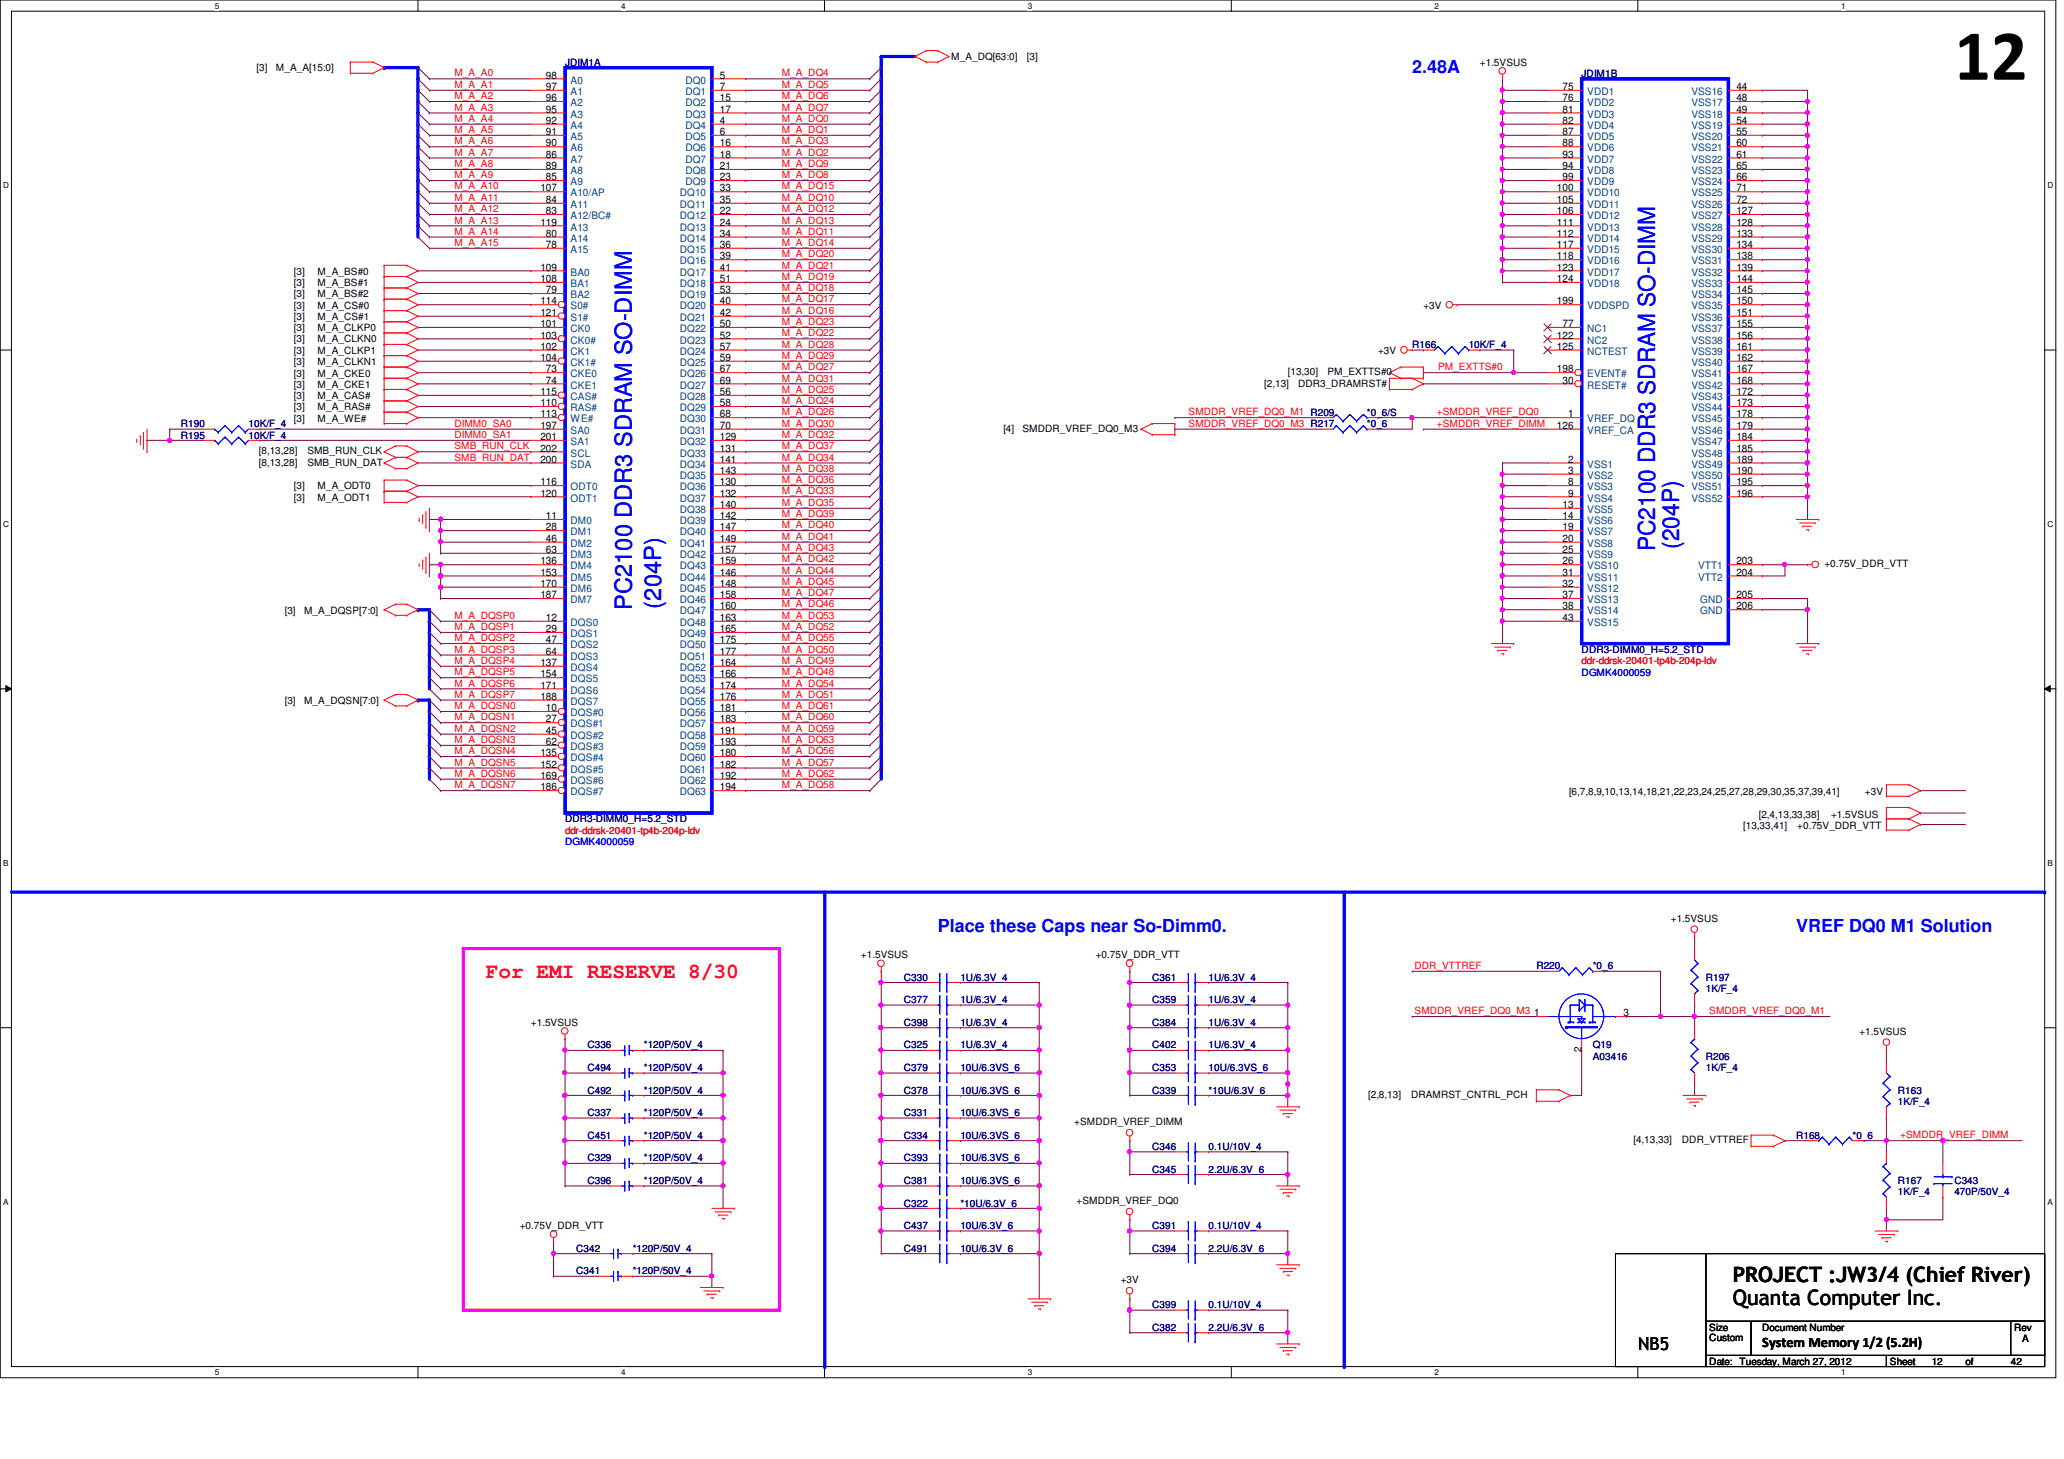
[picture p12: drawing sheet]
<svg xmlns="http://www.w3.org/2000/svg" width="297mm" height="210mm" viewBox="0 0 297 210" stroke-linecap="round" stroke-linejoin="round" font-family="sans-serif">
<defs><g id="words">
<text font-size="10.4" x="281.3" y="11.5">12</text>
<g font-size="3.4" fill="#00f">
<text x="238.2" y="79.3" transform="rotate(-90 238.2 79.3)">PC2100 DDR3 SDRAM SO-DIMM</text>
<text x="241.6" y="79" transform="rotate(-90 241.6 79)">(204P)</text>
<text x="90.9" y="87.8" transform="rotate(-90 90.9 87.8)">PC2100 DDR3 SDRAM SO-DIMM</text>
<text x="95.2" y="87.6" transform="rotate(-90 95.2 87.6)">(204P)</text>
</g>
<text font-size="3" fill="#f00" x="69.9" y="140.7">For EMI RESERVE 8/30</text>
<g font-size="3">
<text x="249.4" y="184.6">PROJECT :JW3/4 (Chief River)</text>
<text x="249.4" y="187.8">Quanta Computer Inc.</text>
</g>
<g font-size="2.6" fill="#00f">
<text x="203.2" y="10.5">2.48A</text>
<text x="135" y="134.1">Place these Caps near So-Dimm0.</text>
<text x="258.5" y="134.1">VREF DQ0 M1 Solution</text>
</g>
<text font-size="2.6" x="235.8" y="194.3">NB5</text>
<text font-size="2.1" x="253.6" y="193.8">System Memory 1/2 (5.2H)</text>
<g font-size="1.5">
<text x="78.6" y="11.3">98</text>
<text x="103.6" y="11.3">5</text>
<text x="78.6" y="13">97</text>
<text x="78.6" y="14.6">96</text>
<text x="78.6" y="16.2">95</text>
<text x="78.6" y="17.8">92</text>
<text x="103.6" y="13">7</text>
<text x="103.6" y="14.6">15</text>
<text x="103.6" y="16.2">17</text>
<text x="103.6" y="17.8">4</text>
<text x="224.9" y="13">75</text>
<text x="224.9" y="14.6">76</text>
<text x="224.9" y="16.2">81</text>
<text x="224.9" y="17.8">82</text>
<text x="249.9" y="13">44</text>
<text x="249.9" y="14.6">48</text>
<text x="249.9" y="16.2">49</text>
<text x="249.9" y="17.8">54</text>
<text x="78.6" y="19.4">91</text>
<text x="78.6" y="21.1">90</text>
<text x="78.6" y="22.7">86</text>
<text x="103.6" y="19.4">6</text>
<text x="103.6" y="21.1">16</text>
<text x="103.6" y="22.7">18</text>
<text x="224.9" y="19.4">87</text>
<text x="224.9" y="21.1">88</text>
<text x="224.9" y="22.7">93</text>
<text x="249.9" y="19.4">55</text>
<text x="249.9" y="21.1">60</text>
<text x="249.9" y="22.7">61</text>
<text x="77.8" y="27.6">107</text>
<text x="78.6" y="24.3">89</text>
<text x="78.6" y="26">85</text>
<text x="78.6" y="29.2">84</text>
<text x="103.6" y="24.3">21</text>
<text x="103.6" y="26">23</text>
<text x="103.6" y="27.6">33</text>
<text x="103.6" y="29.2">35</text>
<text x="224.1" y="27.6">100</text>
<text x="224.1" y="29.2">105</text>
<text x="224.9" y="24.3">94</text>
<text x="224.9" y="26">99</text>
<text x="249.9" y="24.3">65</text>
<text x="249.9" y="26">66</text>
<text x="249.9" y="27.6">71</text>
<text x="249.9" y="29.2">72</text>
<text x="77.8" y="32.5">119</text>
<text x="78.6" y="30.8">83</text>
<text x="78.6" y="34.1">80</text>
<text x="78.6" y="35.7">78</text>
<text x="103.6" y="30.8">22</text>
<text x="103.6" y="32.5">24</text>
<text x="103.6" y="34.1">34</text>
<text x="103.6" y="35.7">36</text>
<text x="224.1" y="30.8">106</text>
<text x="224.1" y="32.5">111</text>
<text x="224.1" y="34.1">112</text>
<text x="224.1" y="35.7">117</text>
<text x="249.9" y="30.8">127</text>
<text x="249.9" y="32.5">128</text>
<text x="249.9" y="34.1">133</text>
<text x="249.9" y="35.7">134</text>
<text x="77.8" y="38.9">109</text>
<text x="77.8" y="40.6">108</text>
<text x="103.6" y="37.3">39</text>
<text x="103.6" y="38.9">41</text>
<text x="103.6" y="40.6">51</text>
<text x="224.1" y="37.3">118</text>
<text x="224.1" y="38.9">123</text>
<text x="224.1" y="40.6">124</text>
<text x="249.9" y="37.3">138</text>
<text x="249.9" y="38.9">139</text>
<text x="249.9" y="40.6">144</text>
<text x="77.8" y="43.8">114</text>
<text x="77.8" y="45.5">121</text>
<text x="77.8" y="47.1">101</text>
<text x="78.6" y="42.2">79</text>
<text x="103.6" y="42.2">53</text>
<text x="103.6" y="43.8">40</text>
<text x="103.6" y="45.5">42</text>
<text x="103.6" y="47.1">50</text>
<text x="224.1" y="43.8">199</text>
<text x="224.9" y="47.1">77</text>
<text x="249.9" y="42.2">145</text>
<text x="249.9" y="43.8">150</text>
<text x="249.9" y="45.5">151</text>
<text x="249.9" y="47.1">155</text>
<text x="77.8" y="48.7">103</text>
<text x="77.8" y="50.3">102</text>
<text x="77.8" y="51.9">104</text>
<text x="78.6" y="53.6">73</text>
<text x="103.6" y="48.7">52</text>
<text x="103.6" y="50.3">57</text>
<text x="103.6" y="51.9">59</text>
<text x="103.6" y="53.6">67</text>
<text x="224.1" y="48.7">122</text>
<text x="224.1" y="50.3">125</text>
<text x="224.1" y="53.6">198</text>
<text x="249.9" y="48.7">156</text>
<text x="249.9" y="50.3">161</text>
<text x="249.9" y="51.9">162</text>
<text x="249.9" y="53.6">167</text>
<text x="77.8" y="56.9">115</text>
<text x="77.8" y="58.5">110</text>
<text x="78.6" y="55.2">74</text>
<text x="103.6" y="55.2">69</text>
<text x="103.6" y="56.9">56</text>
<text x="103.6" y="58.5">58</text>
<text x="224.9" y="55.2">30</text>
<text x="249.9" y="55.2">168</text>
<text x="249.9" y="56.9">172</text>
<text x="249.9" y="58.5">173</text>
<text x="77.8" y="60.1">113</text>
<text x="77.8" y="61.7">197</text>
<text x="77.8" y="63.3">201</text>
<text x="77.8" y="65">202</text>
<text x="103.6" y="60.1">68</text>
<text x="103.6" y="61.7">70</text>
<text x="103.6" y="63.3">129</text>
<text x="103.6" y="65">131</text>
<text x="224.1" y="61.7">126</text>
<text x="225.7" y="60.1">1</text>
<text x="249.9" y="60.1">178</text>
<text x="249.9" y="61.7">179</text>
<text x="249.9" y="63.3">184</text>
<text x="249.9" y="65">185</text>
<text x="77.8" y="66.6">200</text>
<text x="77.8" y="69.8">116</text>
<text x="77.8" y="71.5">120</text>
<text x="103.6" y="66.6">141</text>
<text x="103.6" y="68.2">143</text>
<text x="103.6" y="69.8">130</text>
<text x="103.6" y="71.5">132</text>
<text x="225.7" y="66.6">2</text>
<text x="225.7" y="68.2">3</text>
<text x="225.7" y="69.8">8</text>
<text x="225.7" y="71.5">9</text>
<text x="249.9" y="66.6">189</text>
<text x="249.9" y="68.2">190</text>
<text x="249.9" y="69.8">195</text>
<text x="249.9" y="71.5">196</text>
<text x="78.6" y="74.7">11</text>
<text x="78.6" y="76.3">28</text>
<text x="78.6" y="78">46</text>
<text x="103.6" y="73.1">140</text>
<text x="103.6" y="74.7">142</text>
<text x="103.6" y="76.3">147</text>
<text x="103.6" y="78">149</text>
<text x="224.9" y="73.1">13</text>
<text x="224.9" y="74.7">14</text>
<text x="224.9" y="76.3">19</text>
<text x="224.9" y="78">20</text>
<text x="77.8" y="81.2">136</text>
<text x="77.8" y="82.8">153</text>
<text x="78.6" y="79.6">63</text>
<text x="103.6" y="79.6">157</text>
<text x="103.6" y="81.2">159</text>
<text x="103.6" y="82.8">146</text>
<text x="224.9" y="79.6">25</text>
<text x="224.9" y="81.2">26</text>
<text x="224.9" y="82.8">31</text>
<text x="249.9" y="81.2">203</text>
<text x="249.9" y="82.8">204</text>
<text x="77.8" y="84.5">170</text>
<text x="77.8" y="86.1">187</text>
<text x="78.6" y="89.4">12</text>
<text x="103.6" y="84.5">148</text>
<text x="103.6" y="86.1">158</text>
<text x="103.6" y="87.7">160</text>
<text x="103.6" y="89.4">163</text>
<text x="224.9" y="84.5">32</text>
<text x="224.9" y="86.1">37</text>
<text x="224.9" y="87.7">38</text>
<text x="224.9" y="89.4">43</text>
<text x="249.9" y="86.1">205</text>
<text x="249.9" y="87.7">206</text>
<text x="77.8" y="95.8">137</text>
<text x="78.6" y="91">29</text>
<text x="78.6" y="92.6">47</text>
<text x="78.6" y="94.2">64</text>
<text x="103.6" y="91">165</text>
<text x="103.6" y="92.6">175</text>
<text x="103.6" y="94.2">177</text>
<text x="103.6" y="95.8">164</text>
<text x="77.8" y="97.5">154</text>
<text x="77.8" y="99.1">171</text>
<text x="77.8" y="100.7">188</text>
<text x="103.6" y="97.5">166</text>
<text x="103.6" y="99.1">174</text>
<text x="103.6" y="100.7">176</text>
<text x="78.6" y="102.4">10</text>
<text x="78.6" y="104">27</text>
<text x="78.6" y="105.6">45</text>
<text x="78.6" y="107.2">62</text>
<text x="103.6" y="102.4">181</text>
<text x="103.6" y="104">183</text>
<text x="103.6" y="105.6">191</text>
<text x="103.6" y="107.2">193</text>
<text x="77.8" y="108.8">135</text>
<text x="77.8" y="110.5">152</text>
<text x="77.8" y="112.1">169</text>
<text x="77.8" y="113.7">186</text>
<text x="103.6" y="108.8">180</text>
<text x="103.6" y="110.5">182</text>
<text x="103.6" y="112.1">192</text>
<text x="103.6" y="113.7">194</text>
<text x="220.8" y="146.3">1</text>
<text x="233.6" y="146.3">3</text>
<text x="227.6" y="151.5" transform="rotate(-90 227.6 151.5)">2</text>
</g>
<g font-size="1.5" fill="#004080">
<text x="82.1" y="12">A0</text>
<text x="82.1" y="13.7">A1</text>
<text x="82.1" y="15.3">A2</text>
<text x="82.1" y="16.9">A3</text>
<text x="98.6" y="12">DQ0</text>
<text x="98.6" y="13.7">DQ1</text>
<text x="98.6" y="15.3">DQ2</text>
<text x="98.6" y="16.9">DQ3</text>
<text x="228.4" y="13.7">VDD1</text>
<text x="228.4" y="15.3">VDD2</text>
<text x="228.4" y="16.9">VDD3</text>
<text x="243.4" y="13.7">VSS16</text>
<text x="243.4" y="15.3">VSS17</text>
<text x="243.4" y="16.9">VSS18</text>
<text x="82.1" y="18.5">A4</text>
<text x="82.1" y="20.2">A5</text>
<text x="82.1" y="21.8">A6</text>
<text x="82.1" y="23.4">A7</text>
<text x="98.6" y="18.5">DQ4</text>
<text x="98.6" y="20.2">DQ5</text>
<text x="98.6" y="21.8">DQ6</text>
<text x="98.6" y="23.4">DQ7</text>
<text x="228.4" y="18.5">VDD4</text>
<text x="228.4" y="20.2">VDD5</text>
<text x="228.4" y="21.8">VDD6</text>
<text x="228.4" y="23.4">VDD7</text>
<text x="243.4" y="18.5">VSS19</text>
<text x="243.4" y="20.2">VSS20</text>
<text x="243.4" y="21.8">VSS21</text>
<text x="243.4" y="23.4">VSS22</text>
<text x="82.1" y="25.1">A8</text>
<text x="82.1" y="26.7">A9</text>
<text x="82.1" y="28.3">A10/AP</text>
<text x="82.1" y="29.9">A11</text>
<text x="97.8" y="28.3">DQ10</text>
<text x="97.8" y="29.9">DQ11</text>
<text x="98.6" y="25.1">DQ8</text>
<text x="98.6" y="26.7">DQ9</text>
<text x="228.4" y="25.1">VDD8</text>
<text x="228.4" y="26.7">VDD9</text>
<text x="228.4" y="28.3">VDD10</text>
<text x="228.4" y="29.9">VDD11</text>
<text x="243.4" y="25.1">VSS23</text>
<text x="243.4" y="26.7">VSS24</text>
<text x="243.4" y="28.3">VSS25</text>
<text x="243.4" y="29.9">VSS26</text>
<text x="82.1" y="31.5">A12/BC#</text>
<text x="82.1" y="33.2">A13</text>
<text x="82.1" y="34.8">A14</text>
<text x="97.8" y="31.5">DQ12</text>
<text x="97.8" y="33.2">DQ13</text>
<text x="97.8" y="34.8">DQ14</text>
<text x="228.4" y="31.5">VDD12</text>
<text x="228.4" y="33.2">VDD13</text>
<text x="228.4" y="34.8">VDD14</text>
<text x="243.4" y="31.5">VSS27</text>
<text x="243.4" y="33.2">VSS28</text>
<text x="243.4" y="34.8">VSS29</text>
<text x="82.1" y="36.4">A15</text>
<text x="82.1" y="39.7">BA0</text>
<text x="82.1" y="41.3">BA1</text>
<text x="97.8" y="36.4">DQ15</text>
<text x="97.8" y="38.1">DQ16</text>
<text x="97.8" y="39.7">DQ17</text>
<text x="97.8" y="41.3">DQ18</text>
<text x="228.4" y="36.4">VDD15</text>
<text x="228.4" y="38.1">VDD16</text>
<text x="228.4" y="39.7">VDD17</text>
<text x="228.4" y="41.3">VDD18</text>
<text x="243.4" y="36.4">VSS30</text>
<text x="243.4" y="38.1">VSS31</text>
<text x="243.4" y="39.7">VSS32</text>
<text x="243.4" y="41.3">VSS33</text>
<text x="82.1" y="42.9">BA2</text>
<text x="82.1" y="44.5">S0#</text>
<text x="82.1" y="46.2">S1#</text>
<text x="82.1" y="47.8">CK0</text>
<text x="97.8" y="42.9">DQ19</text>
<text x="97.8" y="44.5">DQ20</text>
<text x="97.8" y="46.2">DQ21</text>
<text x="97.8" y="47.8">DQ22</text>
<text x="228.4" y="44.5">VDDSPD</text>
<text x="228.4" y="47.8">NC1</text>
<text x="243.4" y="42.9">VSS34</text>
<text x="243.4" y="44.5">VSS35</text>
<text x="243.4" y="46.2">VSS36</text>
<text x="243.4" y="47.8">VSS37</text>
<text x="82.1" y="49.4">CK0#</text>
<text x="82.1" y="51.1">CK1</text>
<text x="82.1" y="52.7">CK1#</text>
<text x="97.8" y="49.4">DQ23</text>
<text x="97.8" y="51.1">DQ24</text>
<text x="97.8" y="52.7">DQ25</text>
<text x="228.4" y="49.4">NC2</text>
<text x="228.4" y="51.1">NCTEST</text>
<text x="243.4" y="49.4">VSS38</text>
<text x="243.4" y="51.1">VSS39</text>
<text x="243.4" y="52.7">VSS40</text>
<text x="82.1" y="54.3">CKE0</text>
<text x="82.1" y="55.9">CKE1</text>
<text x="82.1" y="57.6">CAS#</text>
<text x="82.1" y="59.2">RAS#</text>
<text x="97.8" y="54.3">DQ26</text>
<text x="97.8" y="55.9">DQ27</text>
<text x="97.8" y="57.6">DQ28</text>
<text x="97.8" y="59.2">DQ29</text>
<text x="228.4" y="54.3">EVENT#</text>
<text x="228.4" y="55.9">RESET#</text>
<text x="243.4" y="54.3">VSS41</text>
<text x="243.4" y="55.9">VSS42</text>
<text x="243.4" y="57.6">VSS43</text>
<text x="243.4" y="59.2">VSS44</text>
<text x="82.1" y="60.8">WE#</text>
<text x="82.1" y="62.4">SA0</text>
<text x="82.1" y="64.1">SA1</text>
<text x="82.1" y="65.7">SCL</text>
<text x="97.8" y="60.8">DQ30</text>
<text x="97.8" y="62.4">DQ31</text>
<text x="97.8" y="64.1">DQ32</text>
<text x="97.8" y="65.7">DQ33</text>
<text x="228.4" y="60.8">VREF_DQ</text>
<text x="228.4" y="62.4">VREF_CA</text>
<text x="243.4" y="60.8">VSS45</text>
<text x="243.4" y="62.4">VSS46</text>
<text x="243.4" y="64.1">VSS47</text>
<text x="243.4" y="65.7">VSS48</text>
<text x="82.1" y="67.3">SDA</text>
<text x="82.1" y="70.6">ODT0</text>
<text x="97.8" y="67.3">DQ34</text>
<text x="97.8" y="68.9">DQ35</text>
<text x="97.8" y="70.6">DQ36</text>
<text x="228.4" y="67.3">VSS1</text>
<text x="228.4" y="68.9">VSS2</text>
<text x="228.4" y="70.6">VSS3</text>
<text x="243.4" y="67.3">VSS49</text>
<text x="243.4" y="68.9">VSS50</text>
<text x="243.4" y="70.6">VSS51</text>
<text x="82.1" y="72.2">ODT1</text>
<text x="82.1" y="75.4">DM0</text>
<text x="82.1" y="77">DM1</text>
<text x="97.8" y="72.2">DQ37</text>
<text x="97.8" y="73.8">DQ38</text>
<text x="97.8" y="75.4">DQ39</text>
<text x="97.8" y="77">DQ40</text>
<text x="228.4" y="72.2">VSS4</text>
<text x="228.4" y="73.8">VSS5</text>
<text x="228.4" y="75.4">VSS6</text>
<text x="228.4" y="77">VSS7</text>
<text x="243.4" y="72.2">VSS52</text>
<text x="82.1" y="78.7">DM2</text>
<text x="82.1" y="80.3">DM3</text>
<text x="82.1" y="82">DM4</text>
<text x="82.1" y="83.6">DM5</text>
<text x="97.8" y="78.7">DQ41</text>
<text x="97.8" y="80.3">DQ42</text>
<text x="97.8" y="82">DQ43</text>
<text x="97.8" y="83.6">DQ44</text>
<text x="228.4" y="78.7">VSS8</text>
<text x="228.4" y="80.3">VSS9</text>
<text x="228.4" y="82">VSS10</text>
<text x="228.4" y="83.6">VSS11</text>
<text x="244.4" y="82">VTT1</text>
<text x="244.4" y="83.6">VTT2</text>
<text x="82.1" y="85.2">DM6</text>
<text x="82.1" y="86.8">DM7</text>
<text x="97.8" y="85.2">DQ45</text>
<text x="97.8" y="86.8">DQ46</text>
<text x="97.8" y="88.4">DQ47</text>
<text x="228.4" y="85.2">VSS12</text>
<text x="228.4" y="86.8">VSS13</text>
<text x="228.4" y="88.4">VSS14</text>
<text x="244.7" y="86.8">GND</text>
<text x="244.7" y="88.4">GND</text>
<text x="82.1" y="90.1">DQS0</text>
<text x="82.1" y="91.7">DQS1</text>
<text x="82.1" y="93.3">DQS2</text>
<text x="82.1" y="95">DQS3</text>
<text x="97.8" y="90.1">DQ48</text>
<text x="97.8" y="91.7">DQ49</text>
<text x="97.8" y="93.3">DQ50</text>
<text x="97.8" y="95">DQ51</text>
<text x="228.4" y="90.1">VSS15</text>
<text x="82.1" y="96.6">DQS4</text>
<text x="82.1" y="98.2">DQS5</text>
<text x="82.1" y="99.8">DQS6</text>
<text x="82.1" y="101.4">DQS7</text>
<text x="97.8" y="96.6">DQ52</text>
<text x="97.8" y="98.2">DQ53</text>
<text x="97.8" y="99.8">DQ54</text>
<text x="97.8" y="101.4">DQ55</text>
<text x="82.1" y="103.1">DQS#0</text>
<text x="82.1" y="104.7">DQS#1</text>
<text x="82.1" y="106.3">DQS#2</text>
<text x="82.1" y="107.9">DQS#3</text>
<text x="97.8" y="103.1">DQ56</text>
<text x="97.8" y="104.7">DQ57</text>
<text x="97.8" y="106.3">DQ58</text>
<text x="97.8" y="107.9">DQ59</text>
<text x="82.1" y="109.6">DQS#4</text>
<text x="82.1" y="111.2">DQS#5</text>
<text x="82.1" y="112.8">DQS#6</text>
<text x="97.8" y="109.6">DQ60</text>
<text x="97.8" y="111.2">DQ61</text>
<text x="97.8" y="112.8">DQ62</text>
<text x="82.1" y="114.5">DQS#7</text>
<text x="97.8" y="114.5">DQ63</text>
</g>
<g font-size="1.4">
<text x="36.9" y="10.3">[3]</text>
<text x="39.7" y="10.3">M_A_A[15:0]</text>
<text x="136.9" y="8.6">M_A_DQ[63:0]</text>
<text x="147.8" y="8.6">[3]</text>
<text x="213" y="9.5">+1.5VSUS</text>
<text x="42.3" y="39.5">[3]</text>
<text x="42.3" y="41.1">[3]</text>
<text x="45.7" y="39.5">M_A_BS#0</text>
<text x="45.7" y="41.1">M_A_BS#1</text>
<text x="42.3" y="42.8">[3]</text>
<text x="42.3" y="44.4">[3]</text>
<text x="42.3" y="46.1">[3]</text>
<text x="42.3" y="47.7">[3]</text>
<text x="45.7" y="42.8">M_A_BS#2</text>
<text x="45.7" y="44.4">M_A_CS#0</text>
<text x="45.7" y="46.1">M_A_CS#1</text>
<text x="45.7" y="47.7">M_A_CLKP0</text>
<text x="204.8" y="44.4">+3V</text>
<text x="42.3" y="49.3">[3]</text>
<text x="42.3" y="50.9">[3]</text>
<text x="42.3" y="52.5">[3]</text>
<text x="45.7" y="49.3">M_A_CLKN0</text>
<text x="45.7" y="50.9">M_A_CLKP1</text>
<text x="45.7" y="52.5">M_A_CLKN1</text>
<text x="198.3" y="50.9">+3V</text>
<text x="42.3" y="54.2">[3]</text>
<text x="42.3" y="55.8">[3]</text>
<text x="42.3" y="57.4">[3]</text>
<text x="42.3" y="59.1">[3]</text>
<text x="45.7" y="54.2">M_A_CKE0</text>
<text x="45.7" y="55.8">M_A_CKE1</text>
<text x="45.7" y="57.4">M_A_CAS#</text>
<text x="45.7" y="59.1">M_A_RAS#</text>
<text x="181.9" y="55.6">[2,13]</text>
<text x="185.3" y="54">[13,30]</text>
<text x="186.8" y="55.6">DDR3_DRAMRST#</text>
<text x="191" y="54">PM_EXTTS#0</text>
<text x="37.2" y="65.4">[8,13,28]</text>
<text x="42.3" y="60.7">[3]</text>
<text x="44.2" y="65.4">SMB_RUN_CLK</text>
<text x="45.7" y="60.7">M_A_WE#</text>
<text x="144.4" y="62.1">[4]</text>
<text x="147.1" y="62.1">SMDDR_VREF_DQ0_M3</text>
<text x="37.2" y="67">[8,13,28]</text>
<text x="42.3" y="70.4">[3]</text>
<text x="44.2" y="67">SMB_RUN_DAT</text>
<text x="45.7" y="70.4">M_A_ODT0</text>
<text x="42.3" y="72.1">[3]</text>
<text x="45.7" y="72.1">M_A_ODT1</text>
<text x="262.5" y="81.7">+0.75V_DDR_VTT</text>
<text x="41" y="88.3">[3]</text>
<text x="43.8" y="88.3">M_A_DQSP[7:0]</text>
<text x="41" y="101.3">[3]</text>
<text x="43.8" y="101.3">M_A_DQSN[7:0]</text>
<text x="225.8" y="114.5">[6,7,8,9,10,13,14,18,21,22,23,24,25,27,28,29,30,35,37,39,41]</text>
<text x="250.9" y="119.3">[13,33,41]</text>
<text x="253.1" y="117.7">[2,4,13,33,38]</text>
<text x="258.7" y="119.3">+0.75V_DDR_VTT</text>
<text x="263.5" y="117.7">+1.5VSUS</text>
<text x="268.4" y="114.5">+3V</text>
<text x="123.9" y="137.9">+1.5VSUS</text>
<text x="157.7" y="137.9">+0.75V_DDR_VTT</text>
<text x="240.4" y="132.7">+1.5VSUS</text>
<text x="76.4" y="147.7">+1.5VSUS</text>
<text x="267.6" y="148.9">+1.5VSUS</text>
<text x="154.6" y="162">+SMDDR_VREF_DIMM</text>
<text x="196.9" y="158">[2,8,13]</text>
<text x="203.1" y="158">DRAMRST_CNTRL_PCH</text>
<text x="235.1" y="164.5">[4,13,33]</text>
<text x="242.1" y="164.5">DDR_VTTREF</text>
<text x="154.9" y="173.3">+SMDDR_VREF_DQ0</text>
<text x="74.8" y="176.9">+0.75V_DDR_VTT</text>
<text x="161.3" y="184.7">+3V</text>
<text x="246" y="191.5">Size</text>
<text x="253.6" y="191.5">Document Number</text>
<text x="289.9" y="191.5">Rev</text>
<text x="246" y="196.4">Date: Tuesday, March 27, 2012</text>
<text x="246" y="193">Custom</text>
<text x="272" y="196.4">Sheet</text>
<text x="278" y="196.4">12</text>
<text x="282.9" y="196.4">of</text>
<text x="289.4" y="196.4">42</text>
<text x="291" y="193.2">A</text>
</g>
<g font-size="1.4" fill="#f00">
<text x="65.4" y="11">M_A_A0</text>
<text x="112.5" y="11">M_A_DQ4</text>
<text x="65.4" y="17.5">M_A_A4</text>
<text x="65.4" y="14.3">M_A_A2</text>
<text x="65.4" y="15.9">M_A_A3</text>
<text x="65.4" y="12.7">M_A_A1</text>
<text x="112.5" y="12.7">M_A_DQ5</text>
<text x="112.5" y="14.3">M_A_DQ6</text>
<text x="112.5" y="15.9">M_A_DQ7</text>
<text x="112.5" y="17.5">M_A_DQ0</text>
<text x="65.4" y="22.4">M_A_A7</text>
<text x="65.4" y="20.8">M_A_A6</text>
<text x="65.4" y="19.1">M_A_A5</text>
<text x="112.5" y="19.1">M_A_DQ1</text>
<text x="112.5" y="20.8">M_A_DQ3</text>
<text x="112.5" y="22.4">M_A_DQ2</text>
<text x="65.4" y="28.9">M_A_A11</text>
<text x="65.4" y="27.3">M_A_A10</text>
<text x="65.4" y="25.7">M_A_A9</text>
<text x="65.4" y="24">M_A_A8</text>
<text x="112.5" y="24">M_A_DQ9</text>
<text x="112.5" y="25.7">M_A_DQ8</text>
<text x="112.5" y="27.3">M_A_DQ15</text>
<text x="112.5" y="28.9">M_A_DQ10</text>
<text x="65.4" y="35.4">M_A_A15</text>
<text x="65.4" y="33.8">M_A_A14</text>
<text x="65.4" y="32.2">M_A_A13</text>
<text x="65.4" y="30.5">M_A_A12</text>
<text x="112.5" y="30.5">M_A_DQ12</text>
<text x="112.5" y="32.2">M_A_DQ13</text>
<text x="112.5" y="35.4">M_A_DQ14</text>
<text x="112.5" y="33.8">M_A_DQ11</text>
<text x="112.5" y="37">M_A_DQ20</text>
<text x="112.5" y="38.7">M_A_DQ21</text>
<text x="112.5" y="40.3">M_A_DQ19</text>
<text x="112.5" y="41.9">M_A_DQ18</text>
<text x="112.5" y="43.5">M_A_DQ17</text>
<text x="112.5" y="45.2">M_A_DQ16</text>
<text x="112.5" y="46.8">M_A_DQ23</text>
<text x="112.5" y="51.6">M_A_DQ29</text>
<text x="112.5" y="53.3">M_A_DQ27</text>
<text x="112.5" y="50">M_A_DQ28</text>
<text x="112.5" y="48.4">M_A_DQ22</text>
<text x="207" y="53.3">PM_EXTTS#0</text>
<text x="112.5" y="54.9">M_A_DQ31</text>
<text x="112.5" y="56.6">M_A_DQ25</text>
<text x="112.5" y="58.2">M_A_DQ24</text>
<text x="112.5" y="59.8">M_A_DQ26</text>
<text x="171.1" y="59.8">SMDDR_VREF_DQ0_M1 R209</text>
<text x="206.8" y="59.8">+SMDDR_VREF_DQ0</text>
<text x="65.4" y="64.7">SMB_RUN_CLK</text>
<text x="65.4" y="61.4">DIMM0_SA0</text>
<text x="65.4" y="63">DIMM0_SA1</text>
<text x="112.5" y="61.4">M_A_DQ30</text>
<text x="112.5" y="63">M_A_DQ32</text>
<text x="112.5" y="64.7">M_A_DQ37</text>
<text x="171.1" y="61.4">SMDDR_VREF_DQ0_M3 R217</text>
<text x="206.8" y="61.4">+SMDDR_VREF_DIMM</text>
<text x="65.4" y="66.3">SMB_RUN_DAT</text>
<text x="112.5" y="67.9">M_A_DQ38</text>
<text x="112.5" y="69.6">M_A_DQ36</text>
<text x="112.5" y="71.2">M_A_DQ33</text>
<text x="112.5" y="66.3">M_A_DQ34</text>
<text x="112.5" y="72.8">M_A_DQ35</text>
<text x="112.5" y="74.4">M_A_DQ39</text>
<text x="112.5" y="76">M_A_DQ40</text>
<text x="112.5" y="77.7">M_A_DQ41</text>
<text x="112.5" y="79.3">M_A_DQ43</text>
<text x="112.5" y="80.9">M_A_DQ42</text>
<text x="112.5" y="82.5">M_A_DQ44</text>
<text x="65.4" y="89.1">M_A_DQSP0</text>
<text x="112.5" y="84.2">M_A_DQ45</text>
<text x="112.5" y="85.8">M_A_DQ47</text>
<text x="112.5" y="87.4">M_A_DQ46</text>
<text x="112.5" y="89.1">M_A_DQ53</text>
<text x="65.4" y="90.7">M_A_DQSP1</text>
<text x="65.4" y="92.3">M_A_DQSP2</text>
<text x="65.4" y="93.9">M_A_DQSP3</text>
<text x="65.4" y="95.5">M_A_DQSP4</text>
<text x="112.5" y="90.7">M_A_DQ52</text>
<text x="112.5" y="92.3">M_A_DQ55</text>
<text x="112.5" y="93.9">M_A_DQ50</text>
<text x="112.5" y="95.5">M_A_DQ49</text>
<text x="227.6" y="95.6">ddr-ddrsk-20401-tp4b-204p-ldv</text>
<text x="65.4" y="97.2">M_A_DQSP5</text>
<text x="65.4" y="98.8">M_A_DQSP6</text>
<text x="65.4" y="100.4">M_A_DQSP7</text>
<text x="112.5" y="97.2">M_A_DQ48</text>
<text x="112.5" y="100.4">M_A_DQ51</text>
<text x="112.5" y="98.8">M_A_DQ54</text>
<text x="65.4" y="102.1">M_A_DQSN0</text>
<text x="65.4" y="103.7">M_A_DQSN1</text>
<text x="65.4" y="105.3">M_A_DQSN2</text>
<text x="65.4" y="106.9">M_A_DQSN3</text>
<text x="112.5" y="102.1">M_A_DQ61</text>
<text x="112.5" y="103.7">M_A_DQ60</text>
<text x="112.5" y="105.3">M_A_DQ59</text>
<text x="112.5" y="106.9">M_A_DQ63</text>
<text x="65.4" y="108.5">M_A_DQSN4</text>
<text x="65.4" y="110.2">M_A_DQSN5</text>
<text x="65.4" y="111.8">M_A_DQSN6</text>
<text x="65.4" y="113.5">M_A_DQSN7</text>
<text x="112.5" y="108.5">M_A_DQ56</text>
<text x="112.5" y="110.2">M_A_DQ57</text>
<text x="112.5" y="111.8">M_A_DQ62</text>
<text x="112.5" y="113.5">M_A_DQ58</text>
<text x="81.3" y="120">ddr-ddrsk-20401-tp4b-204p-ldv</text>
<text x="203.6" y="139.4">DDR_VTTREF</text>
<text x="203.6" y="146">SMDDR_VREF_DQ0_M3</text>
<text x="246" y="146">SMDDR_VREF_DQ0_M1</text>
<text x="273.5" y="163.8">+SMDDR_VREF_DIMM</text>
</g>
<g font-size="1.4" fill="#000080">
<text x="81.3" y="9.5">JDIM1A</text>
<text x="227.6" y="11.1">JDIM1B</text>
<text x="203.2" y="50.1">R166</text>
<text x="211.4" y="50.1">10K/F_4</text>
<text x="196.7" y="59.9">*0_6/S</text>
<text x="26" y="63.1">R195</text>
<text x="26" y="61.5">R190</text>
<text x="35.8" y="63.1">10K/F_4</text>
<text x="35.8" y="61.5">10K/F_4</text>
<text x="196.7" y="61.5">*0_6</text>
<text x="227.6" y="94">DDR3-DIMM0_H=5.2_STD</text>
<text x="81.3" y="118.4">DDR3-DIMM0_H=5.2_STD</text>
<text x="130.1" y="141.1">C330</text>
<text x="138.2" y="141.1">1U/6.3V_4</text>
<text x="165.8" y="141.1">C361</text>
<text x="173.9" y="141.1">1U/6.3V_4</text>
<text x="221.1" y="139.5">R220</text>
<text x="229.2" y="139.5">*0_6</text>
<text x="245.5" y="141.1">R197</text>
<text x="245.5" y="142.7">1K/F_4</text>
<text x="130.1" y="144.4">C377</text>
<text x="130.1" y="147.7">C398</text>
<text x="138.2" y="144.4">1U/6.3V_4</text>
<text x="138.2" y="147.7">1U/6.3V_4</text>
<text x="165.8" y="147.7">C384</text>
<text x="165.8" y="144.4">C359</text>
<text x="173.9" y="147.7">1U/6.3V_4</text>
<text x="173.9" y="144.4">1U/6.3V_4</text>
<text x="84.5" y="154.1">C494</text>
<text x="84.5" y="150.9">C336</text>
<text x="92.7" y="154.1">*120P/50V_4</text>
<text x="92.7" y="150.9">*120P/50V_4</text>
<text x="130.1" y="150.9">C325</text>
<text x="130.1" y="154.1">C379</text>
<text x="138.2" y="150.9">1U/6.3V_4</text>
<text x="138.2" y="154.1">10U/6.3VS_6</text>
<text x="165.8" y="150.9">C402</text>
<text x="165.8" y="154.1">C353</text>
<text x="173.9" y="150.9">1U/6.3V_4</text>
<text x="173.9" y="154.1">10U/6.3VS_6</text>
<text x="229.2" y="150.9">Q19</text>
<text x="229.2" y="152.5">A03416</text>
<text x="245.5" y="152.5">R206</text>
<text x="245.5" y="154.1">1K/F_4</text>
<text x="84.5" y="157.4">C492</text>
<text x="84.5" y="160.7">C337</text>
<text x="92.7" y="157.4">*120P/50V_4</text>
<text x="92.7" y="160.7">*120P/50V_4</text>
<text x="130.1" y="157.4">C378</text>
<text x="130.1" y="160.7">C331</text>
<text x="138.2" y="157.4">10U/6.3VS_6</text>
<text x="138.2" y="160.7">10U/6.3VS_6</text>
<text x="165.8" y="157.4">C339</text>
<text x="173.9" y="157.4">*10U/6.3V_6</text>
<text x="273.1" y="157.4">R163</text>
<text x="273.1" y="159">1K/F_4</text>
<text x="84.5" y="163.9">C451</text>
<text x="84.5" y="167.1">C329</text>
<text x="92.7" y="163.9">*120P/50V_4</text>
<text x="92.7" y="167.1">*120P/50V_4</text>
<text x="130.1" y="167.1">C393</text>
<text x="130.1" y="163.9">C334</text>
<text x="138.2" y="167.1">10U/6.3VS_6</text>
<text x="138.2" y="163.9">10U/6.3VS_6</text>
<text x="165.8" y="165.5">C346</text>
<text x="173.9" y="165.5">0.1U/10V_4</text>
<text x="258.5" y="163.9">R168</text>
<text x="266.6" y="163.9">*0_6</text>
<text x="84.5" y="170.4">C396</text>
<text x="92.7" y="170.4">*120P/50V_4</text>
<text x="130.1" y="170.4">C381</text>
<text x="130.1" y="173.7">C322</text>
<text x="138.2" y="170.4">10U/6.3VS_6</text>
<text x="138.2" y="173.7">*10U/6.3V_6</text>
<text x="165.8" y="168.8">C345</text>
<text x="173.9" y="168.8">2.2U/6.3V_6</text>
<text x="273.1" y="170.4">R167</text>
<text x="273.1" y="172">1K/F_4</text>
<text x="281.3" y="170.4">C343</text>
<text x="281.3" y="172">470P/50V_4</text>
<text x="130.1" y="176.9">C437</text>
<text x="138.2" y="176.9">10U/6.3V_6</text>
<text x="165.8" y="176.9">C391</text>
<text x="173.9" y="176.9">0.1U/10V_4</text>
<text x="82.9" y="180.2">C342</text>
<text x="82.9" y="183.4">C341</text>
<text x="91.1" y="180.2">*120P/50V_4</text>
<text x="91.1" y="183.4">*120P/50V_4</text>
<text x="130.1" y="180.2">C491</text>
<text x="138.2" y="180.2">10U/6.3V_6</text>
<text x="165.8" y="180.2">C394</text>
<text x="173.9" y="180.2">2.2U/6.3V_6</text>
<text x="165.8" y="191.5">C382</text>
<text x="165.8" y="188.3">C399</text>
<text x="173.9" y="191.5">2.2U/6.3V_6</text>
<text x="173.9" y="188.3">0.1U/10V_4</text>
</g>
<g font-size="1.4" fill="#00f">
<text x="227.6" y="97.2">DGMK4000059</text>
<text x="81.3" y="121.6">DGMK4000059</text>
</g>
<g font-size="1.2">
<text x="30.9" y="1.2">5</text>
<text x="89.4" y="1.2">4</text>
<text x="147.9" y="1.2">3</text>
<text x="206.5" y="1.2">2</text>
<text x="265" y="1.2">1</text>
<text x=".5" y="27.1">D</text>
<text x="294.7" y="27.1">D</text>
<text x=".5" y="75.8">C</text>
<text x="294.7" y="75.8">C</text>
<text x=".5" y="124.6">B</text>
<text x="294.7" y="124.6">B</text>
<text x=".5" y="173.4">A</text>
<text x="294.7" y="173.4">A</text>
<text x="30.9" y="197.9">5</text>
<text x="89.4" y="197.9">4</text>
<text x="147.9" y="197.9">3</text>
<text x="206.5" y="197.9">2</text>
<text x="265" y="197.9">1</text>
</g>
</g></defs>
<path d="M0 0h295.9v198.3h-295.9zM1.6 1.6h292.7v195.1h-292.7z" fill="none" stroke="#000" stroke-width=".14"/>
<g fill="#fff">
<path d="M30.9 .2h.6v1.3h-.6z"/>
<path d="M30.9 196.8h.6v1.4h-.6z"/>
</g>
<path d="M60.2 0v1.6M60.2 196.7v1.6" fill="none" stroke="#000" stroke-width=".14"/>
<g fill="#fff">
<path d="M89.4 .2h.6v1.3h-.6z"/>
<path d="M89.4 196.8h.6v1.4h-.6z"/>
</g>
<path d="M118.7 0v1.6M118.7 196.7v1.6" fill="none" stroke="#000" stroke-width=".14"/>
<g fill="#fff">
<path d="M147.9 .2h.6v1.3h-.6z"/>
<path d="M147.9 196.8h.6v1.4h-.6z"/>
</g>
<path d="M177.2 0v1.6M177.2 196.7v1.6" fill="none" stroke="#000" stroke-width=".14"/>
<g fill="#fff">
<path d="M206.5 .2h.5v1.3h-.5z"/>
<path d="M206.5 196.8h.5v1.4h-.5z"/>
</g>
<path d="M235.7 0v1.6M235.7 196.7v1.6" fill="none" stroke="#000" stroke-width=".14"/>
<g fill="#fff">
<path d="M265 .2h.6v1.3h-.6z"/>
<path d="M265 196.8h.6v1.4h-.6z"/>
<path d="M.5 26h.8v1.3h-.8z"/>
<path d="M294.7 26h.8v1.3h-.8z"/>
<path d="M.5 74.8h.8v1.3h-.8z"/>
<path d="M294.7 74.8h.8v1.3h-.8z"/>
</g>
<path d="M0 50.4h1.6M294.3 50.4h1.6" fill="none" stroke="#000" stroke-width=".14"/>
<g fill="#fff">
<path d="M.5 123.5h.7v1.3h-.7z"/>
<path d="M294.7 123.5h.7v1.3h-.7z"/>
</g>
<path d="M0 99.1h1.6M.8 98.7l.8 .4-.8 .5zM294.3 99.1l.8-.4v.9zM294.3 99.1h1.6" fill="none" stroke="#000" stroke-width=".14"/>
<path d="M.8 98.7l.8 .4-.8 .5zM294.3 99.1l.8-.4v.9z" fill="#000"/>
<g fill="#fff">
<path d="M.5 172.3h.7v1.3h-.7z"/>
<path d="M294.7 172.3h.7v1.3h-.7z"/>
</g>
<path d="M0 147.9h1.6M294.3 147.9h1.6" fill="none" stroke="#000" stroke-width=".14"/>
<g fill="none" stroke="#800040" stroke-width=".14">
<path d="M61.8 11.3h.1M61.8 19.5h.1M61.8 17.9h.1M61.8 14.6h.1M61.8 16.3h.1M61.8 13h.1M61.8 11.3h14.6M61.8 19.5h14.6M61.8 17.9h14.6M61.8 14.6h14.6M61.8 16.3h14.6M61.8 13h14.6"/>
<path d="M61.8 35.7h.1M61.8 34.1h.1M61.8 32.5h.1M61.8 30.9h.1M61.8 29.3h.1M61.8 27.6h.1M61.8 26h.1M61.8 24.4h.1M61.8 22.7h.1M61.8 21.1h.1M61.8 35.7h14.6M61.8 34.1h14.6"/>
<path d="M61.8 32.5h14.6M61.8 30.9h14.6M61.8 29.3h14.6M61.8 27.6h14.6M61.8 26h14.6M61.8 24.4h14.6M61.8 22.7h14.6M61.8 21.1h14.6"/>
</g>
<path d="M55.3 9.7h4.9" fill="none" stroke="#00f" stroke-width=".47"/>
<circle cx="55.3" cy="9.7" r=".23" fill="#00f"/>
<g fill="none" stroke="#800040" stroke-width=".14">
<path d="M60.2 39h16.2M76.4 39h.1M60.2 58.5h16.2M60.2 56.9h16.2M60.2 55.2h16.2M60.2 53.6h16.2M60.2 52h16.2M60.2 50.4h16.2M60.2 48.8h16.2M60.2 47.1h16.2M60.2 45.5h16.2M60.2 43.9h16.2"/>
<path d="M60.2 42.2h16.2M60.2 40.6h16.2M76.4 58.5h.1M76.4 56.9h.1M76.4 55.2h.1M76.4 53.6h.1M76.4 52h.1M76.4 50.4h.1M76.4 48.8h.1M76.4 47.1h.1M76.4 45.5h.1M76.4 43.9h.1"/>
<path d="M76.4 42.2h.1M76.4 40.6h.1M60.2 60.1h16.2M60.2 65h16.2M60.2 66.6h16.2M60.2 69.9h16.2M60.2 71.5h16.2M63.4 74.8h.1M63.4 76.4h.1M63.4 74.8h13M63.4 76.4h13M76.4 60.1h.1"/>
<path d="M76.4 65h.1M76.4 66.6h.1M76.4 69.9h.1M76.4 71.5h.1"/>
</g>
<circle cx="63.4" cy="76.4" r=".3" fill="#f0f"/>
<circle cx="63.4" cy="76.4" r=".3" fill="none" stroke="#f0f" stroke-width=".14"/>
<path d="M63.4 78h.1M63.4 78h13" fill="none" stroke="#800040" stroke-width=".14"/>
<circle cx="63.4" cy="78" r=".3" fill="#f0f"/>
<circle cx="63.4" cy="78" r=".3" fill="none" stroke="#f0f" stroke-width=".14"/>
<path d="M63.4 79.6h.1M63.4 79.6h13M63.4 81.3h.1M63.4 81.3h13" fill="none" stroke="#800040" stroke-width=".14"/>
<circle cx="63.4" cy="81.2" r=".3" fill="#f0f"/>
<circle cx="63.4" cy="81.2" r=".3" fill="none" stroke="#f0f" stroke-width=".14"/>
<path d="M63.4 82.9h.1M63.4 82.9h13" fill="none" stroke="#800040" stroke-width=".14"/>
<circle cx="63.4" cy="82.9" r=".31" fill="#f0f"/>
<circle cx="63.4" cy="82.9" r=".31" fill="none" stroke="#f0f" stroke-width=".14"/>
<path d="M63.4 84.5h.1M63.4 84.5h13" fill="none" stroke="#800040" stroke-width=".14"/>
<circle cx="63.4" cy="84.5" r=".3" fill="#f0f"/>
<circle cx="63.4" cy="84.5" r=".3" fill="none" stroke="#f0f" stroke-width=".14"/>
<g fill="none" stroke="#800040" stroke-width=".14">
<path d="M63.4 86.1h.1M63.4 89.4h.1M63.4 91h.1M63.4 92.6h.1M63.4 94.3h.1M63.4 95.9h.1M63.4 97.5h.1M63.4 99.1h.1M63.4 86.1h13M63.4 89.4h13M63.4 91h13M63.4 92.6h13"/>
<path d="M63.4 94.3h13M63.4 95.9h13M63.4 97.5h13M63.4 99.1h13M63.4 100.8h.1M63.4 102.4h.1M63.4 104h.1M63.4 105.7h.1M63.4 107.3h.1M63.4 108.9h.1M63.4 110.5h.1M63.4 112.1h.1"/>
<path d="M63.4 113.8h.1M63.4 100.8h13M63.4 102.4h13M63.4 104h13M63.4 105.7h13M63.4 107.3h13M63.4 108.9h13M63.4 110.5h13M63.4 112.1h13M63.4 113.8h13"/>
</g>
<path d="M60.2 100.8h1.6" fill="none" stroke="#00f" stroke-width=".47"/>
<circle cx="60.2" cy="100.8" r=".23" fill="#00f"/>
<path d="M60.2 87.8h1.6" fill="none" stroke="#00f" stroke-width=".47"/>
<circle cx="60.2" cy="87.8" r=".23" fill="#00f"/>
<g fill="none" stroke="#800040" stroke-width=".14">
<path d="M107.3 11.3h.1M107.3 13h.1M107.3 14.6h.1M107.3 16.3h.1M107.3 17.9h.1M107.3 19.5h.1M107.3 11.3h17.9M107.3 13h17.9M107.3 14.6h17.9M107.3 16.3h17.9M107.3 17.9h17.9M107.3 19.5h17.9"/>
<path d="M107.3 21.1h.1M107.3 22.7h.1M107.3 24.4h.1M107.3 26h.1M107.3 37.4h.1M107.3 39h.1M107.3 27.6h.1M107.3 29.3h.1M107.3 30.9h.1M107.3 32.5h.1M107.3 21.1h17.9M107.3 22.7h17.9"/>
<path d="M107.3 24.4h17.9M107.3 26h17.9M107.3 37.4h17.9M107.3 39h17.9M107.3 27.6h17.9M107.3 29.3h17.9M107.3 30.9h17.9M107.3 32.5h17.9M107.3 40.6h.1M107.3 42.2h.1M107.3 52h.1M107.3 53.6h.1"/>
<path d="M107.3 55.2h.1M107.3 56.9h.1M107.3 58.5h.1M107.3 43.9h.1M107.3 45.5h.1M107.3 50.4h.1M107.3 40.6h17.9M107.3 42.2h17.9M107.3 52h17.9M107.3 53.6h17.9M107.3 55.2h17.9M107.3 56.9h17.9"/>
<path d="M107.3 58.5h17.9M107.3 43.9h17.9M107.3 45.5h17.9M107.3 50.4h17.9M107.3 68.2h.1M107.3 69.9h.1M107.3 71.5h.1M107.3 73.2h.1M107.3 74.8h.1M107.3 60.1h.1M107.3 61.8h.1M107.3 63.4h.1"/>
<path d="M107.3 65h.1M107.3 66.6h.1M107.3 76.4h.1M107.3 78h.1M107.3 79.6h.1M107.3 68.2h17.9M107.3 69.9h17.9M107.3 71.5h17.9M107.3 73.2h17.9M107.3 74.8h17.9M107.3 60.1h17.9M107.3 61.8h17.9"/>
<path d="M107.3 63.4h17.9M107.3 65h17.9M107.3 66.6h17.9M107.3 76.4h17.9M107.3 78h17.9M107.3 79.6h17.9M107.3 84.5h.1M107.3 86.1h.1M107.3 87.8h.1M107.3 89.4h.1M107.3 91h.1M107.3 92.6h.1"/>
<path d="M107.3 94.3h.1M107.3 95.9h.1M107.3 97.5h.1M107.3 81.3h.1M107.3 82.9h.1M107.3 84.5h17.9M107.3 86.1h17.9M107.3 87.8h17.9M107.3 89.4h17.9M107.3 91h17.9M107.3 92.6h17.9M107.3 94.3h17.9"/>
<path d="M107.3 95.9h17.9M107.3 97.5h17.9M107.3 81.3h17.9M107.3 82.9h17.9M107.3 102.4h.1M107.3 104h.1M107.3 105.7h.1M107.3 107.3h.1M107.3 108.9h.1M107.3 110.5h.1M107.3 112.1h.1M107.3 113.8h.1"/>
<path d="M107.3 102.4h17.9M107.3 104h17.9M107.3 105.7h17.9M107.3 107.3h17.9M107.3 108.9h17.9M107.3 110.5h17.9M107.3 112.1h17.9M107.3 113.8h17.9"/>
</g>
<path d="M126.8 8.1h4.9" fill="none" stroke="#00f" stroke-width=".47"/>
<circle cx="126.8" cy="8.1" r=".23" fill="#00f"/>
<path d="M24.4 61.8h.1M24.4 63.4h.1M24.4 63.4h4.9M24.4 61.8v1.6M37.4 61.8h.1M37.4 63.4h.1M37.4 61.8h39M37.4 63.4h39" fill="none" stroke="#800040" stroke-width=".14"/>
<circle cx="24.4" cy="63.4" r=".3" fill="#f0f"/>
<circle cx="24.4" cy="63.4" r=".3" fill="none" stroke="#f0f" stroke-width=".14"/>
<path d="M216.2 39h.1M216.2 35.7h.1M216.2 32.5h.1M216.2 32.5v1.6M216.2 39v1.6M216.2 35.7h6.5M216.2 40.6h.1M216.2 40.6h6.5M21.2 63.4h.1M21.2 63.4h3.2M24.4 61.8h.1M24.4 61.8h4.9" fill="none" stroke="#800040" stroke-width=".14"/>
<circle cx="216.2" cy="32.5" r=".3" fill="#f0f"/>
<circle cx="216.2" cy="32.5" r=".3" fill="none" stroke="#f0f" stroke-width=".14"/>
<path d="M216.2 14.6h.1M216.2 17.9h.1M216.2 14.6h6.5M216.2 17.9h6.5M216.2 30.9h.1M216.2 29.3h.1M216.2 27.6h.1M216.2 30.9h6.5M216.2 29.3h6.5M216.2 27.6h6.5" fill="none" stroke="#800040" stroke-width=".14"/>
<circle cx="216.2" cy="17.8" r=".31" fill="#f0f"/>
<circle cx="216.2" cy="17.8" r=".31" fill="none" stroke="#f0f" stroke-width=".14"/>
<path d="M216.2 19.5h.1M216.2 19.5h6.5M253.6 13h.1M253.6 13h6.5M216.2 24.4h.1M216.2 22.7h.1M216.2 24.4h6.5M216.2 22.7h6.5M260.1 24.4h.1M260.1 24.4v1.6" fill="none" stroke="#800040" stroke-width=".14"/>
<circle cx="260.1" cy="24.3" r=".3" fill="#f0f"/>
<circle cx="260.1" cy="24.3" r=".3" fill="none" stroke="#f0f" stroke-width=".14"/>
<path d="M253.6 19.5h.1M253.6 19.5h6.5M253.6 37.4h.1M253.6 37.4h6.5" fill="none" stroke="#800040" stroke-width=".14"/>
<circle cx="260.1" cy="19.5" r=".3" fill="#f0f"/>
<circle cx="260.1" cy="19.5" r=".3" fill="none" stroke="#f0f" stroke-width=".14"/>
<path d="M253.6 17.9h.1M253.6 17.9h6.5M253.6 30.9h.1M253.6 30.9h6.5M253.6 43.9h.1M253.6 43.9h6.5M260.1 55.2h.1M260.1 55.2v1.7" fill="none" stroke="#800040" stroke-width=".14"/>
<circle cx="260.1" cy="56.8" r=".3" fill="#f0f"/>
<circle cx="260.1" cy="56.8" r=".3" fill="none" stroke="#f0f" stroke-width=".14"/>
<circle cx="260.1" cy="55.2" r=".3" fill="#f0f"/>
<circle cx="260.1" cy="55.2" r=".3" fill="none" stroke="#f0f" stroke-width=".14"/>
<path d="M253.6 47.1h.1M253.6 47.1h6.5M260.1 60.1h.1M260.1 60.1v1.7" fill="none" stroke="#800040" stroke-width=".14"/>
<circle cx="260.1" cy="61.7" r=".3" fill="#f0f"/>
<circle cx="260.1" cy="61.7" r=".3" fill="none" stroke="#f0f" stroke-width=".14"/>
<circle cx="260.1" cy="60.1" r=".3" fill="#f0f"/>
<circle cx="260.1" cy="60.1" r=".3" fill="none" stroke="#f0f" stroke-width=".14"/>
<path d="M253.6 53.6h.1M253.6 40.6h.1M253.6 53.6h6.5M253.6 40.6h6.5M253.6 69.9h.1M253.6 69.9h6.5M260.1 71.5h.1M260.1 71.5v3.3" fill="none" stroke="#800040" stroke-width=".14"/>
<circle cx="260.1" cy="71.5" r=".3" fill="#f0f"/>
<circle cx="260.1" cy="71.5" r=".3" fill="none" stroke="#f0f" stroke-width=".14"/>
<path d="M260.1 27.6h.1M260.1 27.6v1.7M253.6 58.5h.1M253.6 58.5h6.5" fill="none" stroke="#800040" stroke-width=".14"/>
<circle cx="260.1" cy="27.6" r=".3" fill="#f0f"/>
<circle cx="260.1" cy="27.6" r=".3" fill="none" stroke="#f0f" stroke-width=".14"/>
<path d="M260.1 56.9h.1M260.1 56.9v1.6M253.6 82.9h.1M253.6 82.9h3.3M256.9 81.3h.1M256.9 81.3h3.2" fill="none" stroke="#800040" stroke-width=".14"/>
<circle cx="256.8" cy="81.2" r=".3" fill="#f0f"/>
<circle cx="256.8" cy="81.2" r=".3" fill="none" stroke="#f0f" stroke-width=".14"/>
<g fill="none" stroke="#800040" stroke-width=".14">
<path d="M204.8 55.2h.1M204.8 55.2h17.9M217.8 53.6h.1M217.8 53.6h4.9M216.2 66.6h.1M216.2 79.6h.1M216.2 73.2h.1M216.2 69.9h.1M216.2 66.6h6.5M216.2 79.6h6.5M216.2 73.2h6.5M216.2 69.9h6.5"/>
<path d="M216.2 86.1h.1M216.2 86.1h6.5"/>
</g>
<circle cx="217.8" cy="53.6" r=".3" fill="#f0f"/>
<circle cx="217.8" cy="53.6" r=".3" fill="none" stroke="#f0f" stroke-width=".14"/>
<path d="M260.1 34.1h.1M260.1 21.1h.1M260.1 21.1v1.6M260.1 34.1v1.6M209.7 43.9h.1M209.7 43.9h13" fill="none" stroke="#800040" stroke-width=".14"/>
<circle cx="260.1" cy="21.1" r=".3" fill="#f0f"/>
<circle cx="260.1" cy="21.1" r=".3" fill="none" stroke="#f0f" stroke-width=".14"/>
<path d="M260.1 65h.1M260.1 65v1.6" fill="none" stroke="#800040" stroke-width=".14"/>
<circle cx="260.1" cy="65" r=".3" fill="#f0f"/>
<circle cx="260.1" cy="65" r=".3" fill="none" stroke="#f0f" stroke-width=".14"/>
<path d="M216.2 82.9h.1M216.2 82.9v1.6M256.9 81.3h.1M256.9 81.3v1.6" fill="none" stroke="#800040" stroke-width=".14"/>
<circle cx="216.2" cy="82.9" r=".31" fill="#f0f"/>
<circle cx="216.2" cy="82.9" r=".31" fill="none" stroke="#f0f" stroke-width=".14"/>
<path d="M260.1 45.5h.1M260.1 45.5v1.6M216.2 89.4h.1M216.2 89.4v3.2" fill="none" stroke="#800040" stroke-width=".14"/>
<circle cx="260.1" cy="45.5" r=".3" fill="#f0f"/>
<circle cx="260.1" cy="45.5" r=".3" fill="none" stroke="#f0f" stroke-width=".14"/>
<path d="M260.1 52h.1M260.1 52v1.6" fill="none" stroke="#800040" stroke-width=".14"/>
<circle cx="260.1" cy="52" r=".3" fill="#f0f"/>
<circle cx="260.1" cy="52" r=".3" fill="none" stroke="#f0f" stroke-width=".14"/>
<path d="M253.6 55.2h.1M253.6 55.2h6.5M216.2 68.2h.1M216.2 68.2v1.7M260.1 63.4h.1M260.1 63.4v1.6" fill="none" stroke="#800040" stroke-width=".14"/>
<circle cx="216.2" cy="68.2" r=".3" fill="#f0f"/>
<circle cx="216.2" cy="68.2" r=".3" fill="none" stroke="#f0f" stroke-width=".14"/>
<path d="M260.1 66.6h.1M260.1 66.6v1.6" fill="none" stroke="#800040" stroke-width=".14"/>
<circle cx="260.1" cy="66.6" r=".31" fill="#f0f"/>
<circle cx="260.1" cy="66.6" r=".31" fill="none" stroke="#f0f" stroke-width=".14"/>
<path d="M260.1 22.7h.1M260.1 22.7v1.7" fill="none" stroke="#800040" stroke-width=".14"/>
<circle cx="260.1" cy="22.7" r=".3" fill="#f0f"/>
<circle cx="260.1" cy="22.7" r=".3" fill="none" stroke="#f0f" stroke-width=".14"/>
<path d="M216.2 78h.1M216.2 78v1.6" fill="none" stroke="#800040" stroke-width=".14"/>
<circle cx="216.2" cy="78" r=".3" fill="#f0f"/>
<circle cx="216.2" cy="78" r=".3" fill="none" stroke="#f0f" stroke-width=".14"/>
<path d="M216.2 26h.1M216.2 26v1.6" fill="none" stroke="#800040" stroke-width=".14"/>
<circle cx="216.2" cy="26" r=".31" fill="#f0f"/>
<circle cx="216.2" cy="26" r=".31" fill="none" stroke="#f0f" stroke-width=".14"/>
<path d="M260.1 47.1h.1M260.1 47.1v1.7" fill="none" stroke="#800040" stroke-width=".14"/>
<circle cx="260.1" cy="47.1" r=".3" fill="#f0f"/>
<circle cx="260.1" cy="47.1" r=".3" fill="none" stroke="#f0f" stroke-width=".14"/>
<path d="M216.2 79.6h.1M216.2 79.6v1.7" fill="none" stroke="#800040" stroke-width=".14"/>
<circle cx="216.2" cy="79.6" r=".3" fill="#f0f"/>
<circle cx="216.2" cy="79.6" r=".3" fill="none" stroke="#f0f" stroke-width=".14"/>
<path d="M260.1 39h.1M260.1 39v1.6" fill="none" stroke="#800040" stroke-width=".14"/>
<circle cx="260.1" cy="40.6" r=".3" fill="#f0f"/>
<circle cx="260.1" cy="40.6" r=".3" fill="none" stroke="#f0f" stroke-width=".14"/>
<circle cx="260.1" cy="39" r=".3" fill="#f0f"/>
<circle cx="260.1" cy="39" r=".3" fill="none" stroke="#f0f" stroke-width=".14"/>
<path d="M260.1 48.8h.1M260.1 48.8v1.6" fill="none" stroke="#800040" stroke-width=".14"/>
<circle cx="260.1" cy="48.7" r=".3" fill="#f0f"/>
<circle cx="260.1" cy="48.7" r=".3" fill="none" stroke="#f0f" stroke-width=".14"/>
<path d="M216.2 69.9h.1M216.2 69.9v1.6" fill="none" stroke="#800040" stroke-width=".14"/>
<circle cx="216.2" cy="69.8" r=".3" fill="#f0f"/>
<circle cx="216.2" cy="69.8" r=".3" fill="none" stroke="#f0f" stroke-width=".14"/>
<path d="M260.1 53.6h.1M260.1 53.6v1.6" fill="none" stroke="#800040" stroke-width=".14"/>
<circle cx="260.1" cy="53.6" r=".3" fill="#f0f"/>
<circle cx="260.1" cy="53.6" r=".3" fill="none" stroke="#f0f" stroke-width=".14"/>
<path d="M216.2 76.4h.1M216.2 76.4v1.6M216.2 81.3h.1M216.2 81.3h6.5" fill="none" stroke="#800040" stroke-width=".14"/>
<circle cx="216.2" cy="76.4" r=".3" fill="#f0f"/>
<circle cx="216.2" cy="76.4" r=".3" fill="none" stroke="#f0f" stroke-width=".14"/>
<path d="M253.6 21.1h.1M253.6 21.1h6.5M253.6 45.5h.1M253.6 45.5h6.5M260.1 50.4h.1M260.1 50.4v1.6" fill="none" stroke="#800040" stroke-width=".14"/>
<circle cx="260.1" cy="50.4" r=".31" fill="#f0f"/>
<circle cx="260.1" cy="50.4" r=".31" fill="none" stroke="#f0f" stroke-width=".14"/>
<path d="M253.6 26h.1M253.6 26h6.5M260.1 35.7h.1M260.1 35.7v1.7" fill="none" stroke="#800040" stroke-width=".14"/>
<circle cx="260.1" cy="35.7" r=".3" fill="#f0f"/>
<circle cx="260.1" cy="35.7" r=".3" fill="none" stroke="#f0f" stroke-width=".14"/>
<path d="M260.1 14.6h.1M260.1 14.6v1.7" fill="none" stroke="#800040" stroke-width=".14"/>
<circle cx="260.1" cy="16.2" r=".3" fill="#f0f"/>
<circle cx="260.1" cy="16.2" r=".3" fill="none" stroke="#f0f" stroke-width=".14"/>
<circle cx="260.1" cy="14.6" r=".3" fill="#f0f"/>
<circle cx="260.1" cy="14.6" r=".3" fill="none" stroke="#f0f" stroke-width=".14"/>
<path d="M260.1 13h.1M260.1 13v1.6M216.2 26h.1M216.2 34.1h.1M216.2 26h6.5M216.2 34.1v1.6" fill="none" stroke="#800040" stroke-width=".14"/>
<circle cx="216.2" cy="34.1" r=".31" fill="#f0f"/>
<circle cx="216.2" cy="34.1" r=".31" fill="none" stroke="#f0f" stroke-width=".14"/>
<path d="M216.2 13h.1M216.2 13v1.6M253.6 68.2h.1M253.6 68.2h6.5" fill="none" stroke="#800040" stroke-width=".14"/>
<circle cx="216.2" cy="12.9" r=".3" fill="#f0f"/>
<circle cx="216.2" cy="12.9" r=".3" fill="none" stroke="#f0f" stroke-width=".14"/>
<path d="M253.6 22.7h.1M253.6 22.7h6.5M216.2 87.8h.1M216.2 87.8v1.6" fill="none" stroke="#800040" stroke-width=".14"/>
<circle cx="216.2" cy="89.4" r=".3" fill="#f0f"/>
<circle cx="216.2" cy="89.4" r=".3" fill="none" stroke="#f0f" stroke-width=".14"/>
<circle cx="216.2" cy="87.8" r=".3" fill="#f0f"/>
<circle cx="216.2" cy="87.8" r=".3" fill="none" stroke="#f0f" stroke-width=".14"/>
<path d="M253.6 56.9h.1M253.6 56.9h6.5M216.2 71.5h.1M216.2 71.5v1.7M253.6 66.6h.1M253.6 66.6h6.5M216.2 87.8h.1M216.2 87.8h6.5" fill="none" stroke="#800040" stroke-width=".14"/>
<circle cx="216.2" cy="71.5" r=".3" fill="#f0f"/>
<circle cx="216.2" cy="71.5" r=".3" fill="none" stroke="#f0f" stroke-width=".14"/>
<g fill="none" stroke="#800040" stroke-width=".14">
<path d="M260.1 19.5h.1M260.1 19.5v1.6M216.2 37.4h.1M216.2 37.4h6.5M216.2 78h.1M216.2 71.5h.1M216.2 78h6.5M216.2 71.5h6.5M253.6 61.8h.1M253.6 65h.1M253.6 60.1h.1M253.6 61.8h6.5"/>
<path d="M253.6 65h6.5M253.6 60.1h6.5M260.1 61.8h.1M260.1 61.8v1.6M216.2 84.5h.1M216.2 84.5h6.5"/>
</g>
<circle cx="260.1" cy="63.4" r=".3" fill="#f0f"/>
<circle cx="260.1" cy="63.4" r=".3" fill="none" stroke="#f0f" stroke-width=".14"/>
<path d="M216.2 19.5h.1M216.2 19.5v1.6" fill="none" stroke="#800040" stroke-width=".14"/>
<circle cx="216.2" cy="19.5" r=".3" fill="#f0f"/>
<circle cx="216.2" cy="19.5" r=".3" fill="none" stroke="#f0f" stroke-width=".14"/>
<path d="M216.2 21.1h.1M216.2 21.1v1.6" fill="none" stroke="#800040" stroke-width=".14"/>
<circle cx="216.2" cy="21.1" r=".3" fill="#f0f"/>
<circle cx="216.2" cy="21.1" r=".3" fill="none" stroke="#f0f" stroke-width=".14"/>
<path d="M253.6 29.3h.1M253.6 29.3h6.5M260.1 43.9h.1M260.1 43.9v1.6M253.6 63.4h.1M253.6 63.4h6.5" fill="none" stroke="#800040" stroke-width=".14"/>
<circle cx="260.1" cy="43.9" r=".3" fill="#f0f"/>
<circle cx="260.1" cy="43.9" r=".3" fill="none" stroke="#f0f" stroke-width=".14"/>
<path d="M216.2 22.7h.1M216.2 22.7v1.7" fill="none" stroke="#800040" stroke-width=".14"/>
<circle cx="216.2" cy="22.7" r=".3" fill="#f0f"/>
<circle cx="216.2" cy="22.7" r=".3" fill="none" stroke="#f0f" stroke-width=".14"/>
<path d="M253.6 16.3h.1M253.6 16.3h6.5M216.2 74.8h.1M216.2 74.8v1.6" fill="none" stroke="#800040" stroke-width=".14"/>
<circle cx="216.2" cy="74.7" r=".31" fill="#f0f"/>
<circle cx="216.2" cy="74.7" r=".31" fill="none" stroke="#f0f" stroke-width=".14"/>
<path d="M216.2 30.9h.1M216.2 30.9v1.6" fill="none" stroke="#800040" stroke-width=".14"/>
<circle cx="216.2" cy="30.9" r=".3" fill="#f0f"/>
<circle cx="216.2" cy="30.9" r=".3" fill="none" stroke="#f0f" stroke-width=".14"/>
<path d="M260.1 40.6h.1M260.1 40.6v1.6M216.2 89.4h.1M216.2 86.1h.1M216.2 89.4h6.5M216.2 86.1v1.7" fill="none" stroke="#800040" stroke-width=".14"/>
<circle cx="216.2" cy="86.1" r=".3" fill="#f0f"/>
<circle cx="216.2" cy="86.1" r=".3" fill="none" stroke="#f0f" stroke-width=".14"/>
<path d="M253.6 27.6h.1M253.6 27.6h6.5M260.1 37.4h.1M260.1 37.4v1.6M253.6 42.2h.1M253.6 42.2h6.5" fill="none" stroke="#800040" stroke-width=".14"/>
<circle cx="260.1" cy="37.3" r=".3" fill="#f0f"/>
<circle cx="260.1" cy="37.3" r=".3" fill="none" stroke="#f0f" stroke-width=".14"/>
<path d="M216.2 39h.1M216.2 39h6.5M253.6 48.8h.1M253.6 48.8h6.5" fill="none" stroke="#800040" stroke-width=".14"/>
<circle cx="216.2" cy="39" r=".3" fill="#f0f"/>
<circle cx="216.2" cy="39" r=".3" fill="none" stroke="#f0f" stroke-width=".14"/>
<path d="M253.6 24.4h.1M253.6 35.7h.1M253.6 32.5h.1M253.6 24.4h6.5M253.6 35.7h6.5M253.6 32.5h6.5M216.2 74.8h.1M216.2 73.2h.1M216.2 74.8h6.5M216.2 73.2v1.6" fill="none" stroke="#800040" stroke-width=".14"/>
<circle cx="216.2" cy="73.1" r=".3" fill="#f0f"/>
<circle cx="216.2" cy="73.1" r=".3" fill="none" stroke="#f0f" stroke-width=".14"/>
<path d="M216.2 11.3h.1M216.2 17.9h.1M216.2 11.3v1.7M216.2 17.9v1.6M253.6 34.1h.1M253.6 34.1h6.5M253.6 52h.1M253.6 52h6.5" fill="none" stroke="#800040" stroke-width=".14"/>
<circle cx="260.1" cy="34.1" r=".31" fill="#f0f"/>
<circle cx="260.1" cy="34.1" r=".31" fill="none" stroke="#f0f" stroke-width=".14"/>
<path d="M216.2 16.3h.1M216.2 16.3h6.5M260.1 30.9h.1M260.1 30.9v1.6" fill="none" stroke="#800040" stroke-width=".14"/>
<circle cx="260.1" cy="32.5" r=".3" fill="#f0f"/>
<circle cx="260.1" cy="32.5" r=".3" fill="none" stroke="#f0f" stroke-width=".14"/>
<circle cx="260.1" cy="30.9" r=".3" fill="#f0f"/>
<circle cx="260.1" cy="30.9" r=".3" fill="none" stroke="#f0f" stroke-width=".14"/>
<path d="M216.2 13h.1M216.2 13h6.5M260.1 29.3h.1M260.1 29.3v1.6" fill="none" stroke="#800040" stroke-width=".14"/>
<circle cx="260.1" cy="29.2" r=".3" fill="#f0f"/>
<circle cx="260.1" cy="29.2" r=".3" fill="none" stroke="#f0f" stroke-width=".14"/>
<path d="M216.2 27.6h.1M216.2 27.6v1.7M253.6 39h.1M253.6 39h6.5" fill="none" stroke="#800040" stroke-width=".14"/>
<circle cx="216.2" cy="27.6" r=".3" fill="#f0f"/>
<circle cx="216.2" cy="27.6" r=".3" fill="none" stroke="#f0f" stroke-width=".14"/>
<path d="M260.1 68.2h.1M260.1 68.2v1.7" fill="none" stroke="#800040" stroke-width=".14"/>
<circle cx="260.1" cy="68.2" r=".3" fill="#f0f"/>
<circle cx="260.1" cy="68.2" r=".3" fill="none" stroke="#f0f" stroke-width=".14"/>
<path d="M216.2 81.3h.1M216.2 81.3v1.6" fill="none" stroke="#800040" stroke-width=".14"/>
<circle cx="216.2" cy="81.2" r=".3" fill="#f0f"/>
<circle cx="216.2" cy="81.2" r=".3" fill="none" stroke="#f0f" stroke-width=".14"/>
<path d="M216.2 24.4h.1M216.2 24.4v1.6" fill="none" stroke="#800040" stroke-width=".14"/>
<circle cx="216.2" cy="24.3" r=".3" fill="#f0f"/>
<circle cx="216.2" cy="24.3" r=".3" fill="none" stroke="#f0f" stroke-width=".14"/>
<path d="M216.2 29.3h.1M216.2 29.3v1.6" fill="none" stroke="#800040" stroke-width=".14"/>
<circle cx="216.2" cy="29.2" r=".3" fill="#f0f"/>
<circle cx="216.2" cy="29.2" r=".3" fill="none" stroke="#f0f" stroke-width=".14"/>
<path d="M216.2 34.1h.1M216.2 34.1h6.5M260.1 58.5h.1M260.1 58.5v1.6M253.6 71.5h.1M253.6 71.5h6.5" fill="none" stroke="#800040" stroke-width=".14"/>
<circle cx="260.1" cy="58.5" r=".31" fill="#f0f"/>
<circle cx="260.1" cy="58.5" r=".31" fill="none" stroke="#f0f" stroke-width=".14"/>
<path d="M216.2 35.7h.1M216.2 35.7v1.7" fill="none" stroke="#800040" stroke-width=".14"/>
<circle cx="216.2" cy="35.7" r=".3" fill="#f0f"/>
<circle cx="216.2" cy="35.7" r=".3" fill="none" stroke="#f0f" stroke-width=".14"/>
<path d="M260.1 42.2h.1M260.1 42.2v1.7M216.2 82.9h.1M216.2 82.9h6.5" fill="none" stroke="#800040" stroke-width=".14"/>
<circle cx="260.1" cy="42.2" r=".31" fill="#f0f"/>
<circle cx="260.1" cy="42.2" r=".31" fill="none" stroke="#f0f" stroke-width=".14"/>
<g fill="none" stroke="#800040" stroke-width=".14">
<path d="M253.6 14.6h.1M253.6 14.6h6.5M216.2 21.1h.1M216.2 32.5h.1M216.2 21.1h6.5M216.2 32.5h6.5M260.1 26h.1M260.1 26v1.6M253.6 50.4h.1M253.6 50.4h6.5M216.2 76.4h.1M216.2 68.2h.1"/>
<path d="M216.2 76.4h6.5M216.2 68.2h6.5"/>
</g>
<circle cx="260.1" cy="26" r=".31" fill="#f0f"/>
<circle cx="260.1" cy="26" r=".31" fill="none" stroke="#f0f" stroke-width=".14"/>
<path d="M216.2 14.6h.1M216.2 14.6v1.7" fill="none" stroke="#800040" stroke-width=".14"/>
<circle cx="216.2" cy="14.6" r=".3" fill="#f0f"/>
<circle cx="216.2" cy="14.6" r=".3" fill="none" stroke="#f0f" stroke-width=".14"/>
<path d="M216.2 37.4h.1M216.2 37.4v1.6M260.1 32.5h.1M260.1 32.5v1.6" fill="none" stroke="#800040" stroke-width=".14"/>
<circle cx="216.2" cy="37.3" r=".3" fill="#f0f"/>
<circle cx="216.2" cy="37.3" r=".3" fill="none" stroke="#f0f" stroke-width=".14"/>
<path d="M216.2 84.5h.1M216.2 84.5v1.6" fill="none" stroke="#800040" stroke-width=".14"/>
<circle cx="216.2" cy="84.5" r=".3" fill="#f0f"/>
<circle cx="216.2" cy="84.5" r=".3" fill="none" stroke="#f0f" stroke-width=".14"/>
<path d="M260.1 16.3h.1M260.1 17.9h.1M260.1 16.3v3.2" fill="none" stroke="#800040" stroke-width=".14"/>
<circle cx="260.1" cy="17.8" r=".31" fill="#f0f"/>
<circle cx="260.1" cy="17.8" r=".31" fill="none" stroke="#f0f" stroke-width=".14"/>
<path d="M260.1 69.9h.1M260.1 69.9v1.6" fill="none" stroke="#800040" stroke-width=".14"/>
<circle cx="260.1" cy="69.8" r=".3" fill="#f0f"/>
<circle cx="260.1" cy="69.8" r=".3" fill="none" stroke="#f0f" stroke-width=".14"/>
<path d="M216.2 16.3h.1M216.2 16.3v1.6M216.2 66.6h.1M216.2 66.6v1.6M253.6 81.3h.1M253.6 81.3h3.3" fill="none" stroke="#800040" stroke-width=".14"/>
<circle cx="216.2" cy="16.2" r=".3" fill="#f0f"/>
<circle cx="216.2" cy="16.2" r=".3" fill="none" stroke="#f0f" stroke-width=".14"/>
<g fill="none" stroke="#800040" stroke-width=".14">
<path d="M203.2 50.4h1.6M204.8 50.4h.1M204.8 53.6h.1M213 50.4h.1M213 50.4h4.8M217.8 50.4h.1M217.8 50.4v3.2h-13M204.8 61.8h.1M204.8 61.8h17.9M253.6 86.1h.1M253.6 86.1h6.5M260.1 87.8h.1"/>
<path d="M260.1 87.8v4.8"/>
</g>
<circle cx="260.1" cy="87.8" r=".3" fill="#f0f"/>
<circle cx="260.1" cy="87.8" r=".3" fill="none" stroke="#f0f" stroke-width=".14"/>
<path d="M203.2 60.1h.1M203.2 60.1h19.5M63.4 84.5h.1M63.4 81.3h.1M63.4 81.3v1.6M63.4 84.5v1.6M253.6 87.8h.1M253.6 87.8h6.5" fill="none" stroke="#800040" stroke-width=".14"/>
<circle cx="63.4" cy="82.9" r=".31" fill="#f0f"/>
<circle cx="63.4" cy="82.9" r=".31" fill="none" stroke="#f0f" stroke-width=".14"/>
<path d="M63.4 78h.1M63.4 76.4h.1M63.4 74.8h.1M63.4 74.8v4.8" fill="none" stroke="#800040" stroke-width=".14"/>
<circle cx="63.4" cy="74.7" r=".31" fill="#f0f"/>
<circle cx="63.4" cy="74.7" r=".31" fill="none" stroke="#f0f" stroke-width=".14"/>
<path d="M61.8 74.8h.1M61.8 74.8h1.6M169.1 60.1h.1M169.1 61.8h.1M169.1 60.1h21.1M169.1 61.8h21.1M203.2 60.1h.1M203.2 60.1v1.7" fill="none" stroke="#800040" stroke-width=".14"/>
<circle cx="203.2" cy="60.1" r=".3" fill="#f0f"/>
<circle cx="203.2" cy="60.1" r=".3" fill="none" stroke="#f0f" stroke-width=".14"/>
<path d="M198.3 61.8h.1M198.3 60.1h.1M198.3 61.8h4.9M198.3 60.1h4.9M256.9 164.2h.1M256.9 164.2h3.2M279.6 164.2h.1M279.6 164.2h11.4" fill="none" stroke="#800040" stroke-width=".14"/>
<circle cx="279.6" cy="164.1" r=".31" fill="#f0f"/>
<circle cx="279.6" cy="164.1" r=".31" fill="none" stroke="#f0f" stroke-width=".14"/>
<path d="M271.5 175.6h.1M271.5 164.2h.1M271.5 175.6v1.6M271.5 164.2h8.1M279.6 164.2h.1M279.6 164.2v3.2" fill="none" stroke="#800040" stroke-width=".14"/>
<circle cx="271.5" cy="164.1" r=".31" fill="#f0f"/>
<circle cx="271.5" cy="164.1" r=".31" fill="none" stroke="#f0f" stroke-width=".14"/>
<path d="M271.5 160.9h.1M271.5 164.2h.1M271.5 173.9h.1M271.5 175.6h.1M271.5 160.9v4.9M271.5 173.9v1.7M271.5 175.6h8.1" fill="none" stroke="#800040" stroke-width=".14"/>
<circle cx="271.5" cy="175.5" r=".3" fill="#f0f"/>
<circle cx="271.5" cy="175.5" r=".3" fill="none" stroke="#f0f" stroke-width=".14"/>
<path d="M243.9 134.9h.1M243.9 134.9v1.6M243.9 146.3h.1M243.9 146.3h19.5M268.3 164.2h.1M268.3 164.2h3.2M279.6 172.3h.1M279.6 172.3v3.3" fill="none" stroke="#800040" stroke-width=".14"/>
<circle cx="243.8" cy="146.3" r=".3" fill="#f0f"/>
<circle cx="243.8" cy="146.3" r=".3" fill="none" stroke="#f0f" stroke-width=".14"/>
<path d="M162.6 154.4h.1M162.6 154.4v3.2M243.9 144.7h.1M243.9 146.3h.1M243.9 144.7v3.2M162.6 188.6h.1M162.6 188.6v3.2M185.3 180.4h.1M185.3 180.4v1.6" fill="none" stroke="#800040" stroke-width=".14"/>
<circle cx="162.6" cy="154.4" r=".3" fill="#f0f"/>
<circle cx="162.6" cy="154.4" r=".3" fill="none" stroke="#f0f" stroke-width=".14"/>
<path d="M162.6 175.6h.1M162.6 165.8h.1M162.6 165.8v3.2M162.6 175.6v1.6" fill="none" stroke="#800040" stroke-width=".14"/>
<circle cx="162.6" cy="165.8" r=".3" fill="#f0f"/>
<circle cx="162.6" cy="165.8" r=".3" fill="none" stroke="#f0f" stroke-width=".14"/>
<path d="M162.6 165.8h.1M162.6 165.8h6.5M162.6 188.6h.1M162.6 188.6h6.5" fill="none" stroke="#800040" stroke-width=".14"/>
<circle cx="162.5" cy="188.5" r=".31" fill="#f0f"/>
<circle cx="162.5" cy="188.5" r=".31" fill="none" stroke="#f0f" stroke-width=".14"/>
<path d="M162.6 177.2h.1M162.6 177.2h6.5M162.6 186.9h.1M162.6 191.8h.1M162.6 186.9v1.7M162.6 191.8h6.5" fill="none" stroke="#800040" stroke-width=".14"/>
<circle cx="162.6" cy="177.2" r=".3" fill="#f0f"/>
<circle cx="162.6" cy="177.2" r=".3" fill="none" stroke="#f0f" stroke-width=".14"/>
<g fill="none" stroke="#800040" stroke-width=".14">
<path d="M107.3 35.7h.1M107.3 34.1h.1M107.3 35.7h17.9M107.3 34.1h17.9M107.3 48.8h.1M107.3 47.1h.1M107.3 48.8h17.9M107.3 47.1h17.9M61.8 81.3h.1M61.8 81.3h1.6M63.4 82.9h.1M63.4 82.9v1.6"/>
<path d="M107.3 99.1h.1M107.3 99.1h17.9M260.1 86.1h.1M260.1 86.1v1.7M107.3 100.8h.1M107.3 100.8h17.9M243.9 156h.1M243.9 156v1.6M162.6 177.2h.1M162.6 164.2h.1M162.6 164.2v1.6M162.6 177.2v3.2"/>
</g>
<circle cx="63.4" cy="82.9" r=".31" fill="#f0f"/>
<circle cx="63.4" cy="82.9" r=".31" fill="none" stroke="#f0f" stroke-width=".14"/>
<path d="M126.8 139.8h.1M126.8 139.8v4.9M126.8 141.4h.1M126.8 144.7h.1M126.8 141.4h6.5M126.8 144.7h6.5" fill="none" stroke="#800040" stroke-width=".14"/>
<circle cx="126.8" cy="141.4" r=".3" fill="#f0f"/>
<circle cx="126.8" cy="141.4" r=".3" fill="none" stroke="#f0f" stroke-width=".14"/>
<path d="M126.8 147.9h.1M126.8 151.2h.1M126.8 147.9h6.5M126.8 151.2h6.5M126.8 147.9v3.3" fill="none" stroke="#800040" stroke-width=".14"/>
<circle cx="126.8" cy="147.9" r=".31" fill="#f0f"/>
<circle cx="126.8" cy="147.9" r=".31" fill="none" stroke="#f0f" stroke-width=".14"/>
<path d="M126.8 144.7h.1M126.8 144.7v3.2" fill="none" stroke="#800040" stroke-width=".14"/>
<circle cx="126.8" cy="144.6" r=".3" fill="#f0f"/>
<circle cx="126.8" cy="144.6" r=".3" fill="none" stroke="#f0f" stroke-width=".14"/>
<path d="M126.8 154.4h.1M126.8 157.6h.1M126.8 154.4h6.5M126.8 157.6h6.5M126.8 157.6v3.3M126.8 160.9h.1M126.8 164.2h.1M126.8 160.9h6.5M126.8 164.2h6.5" fill="none" stroke="#800040" stroke-width=".14"/>
<circle cx="126.8" cy="157.6" r=".3" fill="#f0f"/>
<circle cx="126.8" cy="157.6" r=".3" fill="none" stroke="#f0f" stroke-width=".14"/>
<path d="M126.8 160.9h.1M126.8 160.9v3.3" fill="none" stroke="#800040" stroke-width=".14"/>
<circle cx="126.8" cy="160.9" r=".3" fill="#f0f"/>
<circle cx="126.8" cy="160.9" r=".3" fill="none" stroke="#f0f" stroke-width=".14"/>
<path d="M126.8 167.4h.1M126.8 170.7h.1M126.8 173.9h.1M126.8 177.2h.1M126.8 167.4h6.5M126.8 170.7h6.5M126.8 173.9h6.5M126.8 177.2h6.5M126.8 173.9v3.3" fill="none" stroke="#800040" stroke-width=".14"/>
<circle cx="126.8" cy="173.9" r=".3" fill="#f0f"/>
<circle cx="126.8" cy="173.9" r=".3" fill="none" stroke="#f0f" stroke-width=".14"/>
<path d="M126.8 167.4h.1M126.8 167.4v3.3" fill="none" stroke="#800040" stroke-width=".14"/>
<circle cx="126.8" cy="167.4" r=".3" fill="#f0f"/>
<circle cx="126.8" cy="167.4" r=".3" fill="none" stroke="#f0f" stroke-width=".14"/>
<path d="M126.8 170.7h.1M126.8 170.7v3.2" fill="none" stroke="#800040" stroke-width=".14"/>
<circle cx="126.8" cy="170.6" r=".3" fill="#f0f"/>
<circle cx="126.8" cy="170.6" r=".3" fill="none" stroke="#f0f" stroke-width=".14"/>
<path d="M138.2 154.4h.1M138.2 157.6h.1M138.2 154.4h11.4M138.2 157.6h11.4M138.2 160.9h.1M138.2 164.2h.1M138.2 160.9h11.4M138.2 164.2h11.4M126.8 180.4h.1M126.8 180.4h6.5" fill="none" stroke="#800040" stroke-width=".14"/>
<circle cx="149.5" cy="164.1" r=".31" fill="#f0f"/>
<circle cx="149.5" cy="164.1" r=".31" fill="none" stroke="#f0f" stroke-width=".14"/>
<path d="M138.2 141.4h.1M138.2 141.4h11.4M138.2 167.4h.1M138.2 170.7h.1M138.2 173.9h.1M138.2 167.4h11.4M138.2 170.7h11.4M138.2 173.9h11.4" fill="none" stroke="#800040" stroke-width=".14"/>
<circle cx="149.6" cy="173.9" r=".3" fill="#f0f"/>
<circle cx="149.6" cy="173.9" r=".3" fill="none" stroke="#f0f" stroke-width=".14"/>
<path d="M138.2 144.7h.1M138.2 147.9h.1M138.2 151.2h.1M138.2 144.7h11.4M138.2 147.9h11.4M138.2 151.2h11.4M149.6 154.4h.1M149.6 154.4v3.2M138.2 177.2h.1M138.2 177.2h11.4M138.2 180.4h.1M138.2 180.4h11.4" fill="none" stroke="#800040" stroke-width=".14"/>
<circle cx="149.6" cy="157.6" r=".3" fill="#f0f"/>
<circle cx="149.6" cy="157.6" r=".3" fill="none" stroke="#f0f" stroke-width=".14"/>
<circle cx="149.6" cy="154.4" r=".3" fill="#f0f"/>
<circle cx="149.6" cy="154.4" r=".3" fill="none" stroke="#f0f" stroke-width=".14"/>
<path d="M149.6 147.9h.1M149.6 147.9v3.3" fill="none" stroke="#800040" stroke-width=".14"/>
<circle cx="149.6" cy="151.1" r=".3" fill="#f0f"/>
<circle cx="149.6" cy="151.1" r=".3" fill="none" stroke="#f0f" stroke-width=".14"/>
<circle cx="149.5" cy="147.9" r=".31" fill="#f0f"/>
<circle cx="149.5" cy="147.9" r=".31" fill="none" stroke="#f0f" stroke-width=".14"/>
<path d="M149.6 173.9h.1M149.6 173.9v3.3M149.6 180.4h.1M149.6 180.4v6.5" fill="none" stroke="#800040" stroke-width=".14"/>
<circle cx="149.5" cy="180.4" r=".31" fill="#f0f"/>
<circle cx="149.5" cy="180.4" r=".31" fill="none" stroke="#f0f" stroke-width=".14"/>
<path d="M149.6 167.4h.1M149.6 167.4v3.3" fill="none" stroke="#800040" stroke-width=".14"/>
<circle cx="149.6" cy="170.6" r=".3" fill="#f0f"/>
<circle cx="149.6" cy="170.6" r=".3" fill="none" stroke="#f0f" stroke-width=".14"/>
<circle cx="149.6" cy="167.4" r=".3" fill="#f0f"/>
<circle cx="149.6" cy="167.4" r=".3" fill="none" stroke="#f0f" stroke-width=".14"/>
<path d="M149.6 157.6h.1M149.6 157.6v3.3M126.8 177.2h.1M126.8 177.2v3.2M149.6 170.7h.1M149.6 164.2h.1M149.6 164.2v3.2M149.6 170.7v3.2" fill="none" stroke="#800040" stroke-width=".14"/>
<circle cx="126.8" cy="177.2" r=".3" fill="#f0f"/>
<circle cx="126.8" cy="177.2" r=".3" fill="none" stroke="#f0f" stroke-width=".14"/>
<path d="M126.8 164.2h.1M126.8 164.2v3.2" fill="none" stroke="#800040" stroke-width=".14"/>
<circle cx="126.8" cy="164.1" r=".31" fill="#f0f"/>
<circle cx="126.8" cy="164.1" r=".31" fill="none" stroke="#f0f" stroke-width=".14"/>
<path d="M149.6 177.2h.1M149.6 177.2v3.2" fill="none" stroke="#800040" stroke-width=".14"/>
<circle cx="149.6" cy="177.2" r=".3" fill="#f0f"/>
<circle cx="149.6" cy="177.2" r=".3" fill="none" stroke="#f0f" stroke-width=".14"/>
<path d="M126.8 154.4h.1M126.8 154.4v3.2M149.6 151.2h.1M149.6 151.2v3.2" fill="none" stroke="#800040" stroke-width=".14"/>
<circle cx="126.8" cy="154.4" r=".3" fill="#f0f"/>
<circle cx="126.8" cy="154.4" r=".3" fill="none" stroke="#f0f" stroke-width=".14"/>
<path d="M149.6 144.7h.1M149.6 144.7v3.2" fill="none" stroke="#800040" stroke-width=".14"/>
<circle cx="149.6" cy="144.6" r=".3" fill="#f0f"/>
<circle cx="149.6" cy="144.6" r=".3" fill="none" stroke="#f0f" stroke-width=".14"/>
<path d="M149.6 141.4h.1M149.6 141.4v3.3M149.6 160.9h.1M149.6 160.9v3.3" fill="none" stroke="#800040" stroke-width=".14"/>
<circle cx="149.6" cy="160.9" r=".3" fill="#f0f"/>
<circle cx="149.6" cy="160.9" r=".3" fill="none" stroke="#f0f" stroke-width=".14"/>
<path d="M126.8 151.2h.1M126.8 151.2v3.2" fill="none" stroke="#800040" stroke-width=".14"/>
<circle cx="126.8" cy="151.1" r=".3" fill="#f0f"/>
<circle cx="126.8" cy="151.1" r=".3" fill="none" stroke="#f0f" stroke-width=".14"/>
<g fill="none" stroke="#800040" stroke-width=".14">
<path d="M173.9 154.4h.1M173.9 157.6h.1M173.9 141.4h.1M173.9 144.7h.1M173.9 147.9h.1M173.9 151.2h.1M173.9 157.6h11.4M173.9 141.4h11.4M173.9 144.7h11.4M173.9 151.2h11.4M185.3 151.2h.1M185.3 144.7h.1"/>
<path d="M185.3 151.2v3.2h-11.4M185.3 144.7v3.2h-11.4"/>
</g>
<circle cx="185.3" cy="144.6" r=".3" fill="#f0f"/>
<circle cx="185.3" cy="144.6" r=".3" fill="none" stroke="#f0f" stroke-width=".14"/>
<path d="M185.3 141.4h.1M185.3 156h.1M185.3 141.4v3.3M185.3 156v1.6" fill="none" stroke="#800040" stroke-width=".14"/>
<circle cx="185.3" cy="157.6" r=".3" fill="#f0f"/>
<circle cx="185.3" cy="157.6" r=".3" fill="none" stroke="#f0f" stroke-width=".14"/>
<circle cx="185.3" cy="156" r=".31" fill="#f0f"/>
<circle cx="185.3" cy="156" r=".31" fill="none" stroke="#f0f" stroke-width=".14"/>
<path d="M185.3 147.9h.1M185.3 147.9v3.3" fill="none" stroke="#800040" stroke-width=".14"/>
<circle cx="185.3" cy="151.1" r=".3" fill="#f0f"/>
<circle cx="185.3" cy="151.1" r=".3" fill="none" stroke="#f0f" stroke-width=".14"/>
<circle cx="185.3" cy="147.9" r=".31" fill="#f0f"/>
<circle cx="185.3" cy="147.9" r=".31" fill="none" stroke="#f0f" stroke-width=".14"/>
<g fill="none" stroke="#800040" stroke-width=".14">
<path d="M162.6 154.4h.1M162.6 157.6h.1M162.6 141.4h.1M162.6 144.7h.1M162.6 147.9h.1M162.6 151.2h.1M162.6 154.4h6.5M162.6 157.6h6.5M162.6 141.4h6.5M162.6 144.7h6.5M162.6 147.9h6.5M162.6 151.2h6.5"/>
<path d="M185.3 157.6h.1M185.3 157.6v1.7"/>
</g>
<circle cx="162.6" cy="151.1" r=".3" fill="#f0f"/>
<circle cx="162.6" cy="151.1" r=".3" fill="none" stroke="#f0f" stroke-width=".14"/>
<path d="M162.6 141.4h.1M162.6 141.4v3.3" fill="none" stroke="#800040" stroke-width=".14"/>
<circle cx="162.6" cy="141.4" r=".3" fill="#f0f"/>
<circle cx="162.6" cy="141.4" r=".3" fill="none" stroke="#f0f" stroke-width=".14"/>
<path d="M162.6 144.7h.1M162.6 144.7v3.2" fill="none" stroke="#800040" stroke-width=".14"/>
<circle cx="162.6" cy="144.6" r=".3" fill="#f0f"/>
<circle cx="162.6" cy="144.6" r=".3" fill="none" stroke="#f0f" stroke-width=".14"/>
<path d="M162.6 139.8h.1M162.6 139.8v1.6M162.6 151.2h.1M162.6 147.9h.1M162.6 147.9v6.5" fill="none" stroke="#800040" stroke-width=".14"/>
<circle cx="162.5" cy="147.9" r=".31" fill="#f0f"/>
<circle cx="162.5" cy="147.9" r=".31" fill="none" stroke="#f0f" stroke-width=".14"/>
<path d="M185.3 191.8h.1M185.3 191.8v1.6" fill="none" stroke="#800040" stroke-width=".14"/>
<circle cx="185.3" cy="191.8" r=".3" fill="#f0f"/>
<circle cx="185.3" cy="191.8" r=".3" fill="none" stroke="#f0f" stroke-width=".14"/>
<path d="M162.6 180.4h.1M162.6 180.4h6.5M173.9 188.6h.1M173.9 191.8h.1M173.9 180.4h.1M173.9 188.6h11.4M173.9 191.8h11.4M173.9 180.4h11.4" fill="none" stroke="#800040" stroke-width=".14"/>
<circle cx="185.3" cy="180.4" r=".31" fill="#f0f"/>
<circle cx="185.3" cy="180.4" r=".31" fill="none" stroke="#f0f" stroke-width=".14"/>
<path d="M173.9 177.2h.1M173.9 169h.1M173.9 177.2h11.4M173.9 169h11.4M185.3 177.2h.1M185.3 177.2v3.2" fill="none" stroke="#800040" stroke-width=".14"/>
<circle cx="185.3" cy="169" r=".3" fill="#f0f"/>
<circle cx="185.3" cy="169" r=".3" fill="none" stroke="#f0f" stroke-width=".14"/>
<path d="M185.3 154.4h.1M185.3 154.4v1.6M162.6 169h.1M162.6 169h6.5M173.9 165.8h.1M173.9 165.8h11.4M185.3 169h.1M185.3 165.8h.1M185.3 165.8v4.9M185.3 188.6h.1M185.3 188.6v3.2" fill="none" stroke="#800040" stroke-width=".14"/>
<circle cx="185.3" cy="154.4" r=".3" fill="#f0f"/>
<circle cx="185.3" cy="154.4" r=".3" fill="none" stroke="#f0f" stroke-width=".14"/>
<path d="M60.2 32.5v1.6" fill="none" stroke="#00f" stroke-width=".47"/>
<circle cx="60.2" cy="32.5" r=".23" fill="#00f"/>
<path d="M61.8 97.5v1.6" fill="none" stroke="#00f" stroke-width=".47"/>
<circle cx="61.8" cy="97.5" r=".23" fill="#00f"/>
<path d="M126.8 66.6v1.6" fill="none" stroke="#00f" stroke-width=".47"/>
<circle cx="126.8" cy="66.6" r=".23" fill="#00f"/>
<path d="M61.8 110.5v1.6" fill="none" stroke="#00f" stroke-width=".47"/>
<circle cx="61.8" cy="110.5" r=".23" fill="#00f"/>
<path d="M126.8 110.5v1.6" fill="none" stroke="#00f" stroke-width=".47"/>
<circle cx="126.8" cy="110.5" r=".23" fill="#00f"/>
<path d="M60.2 11.3v1.7" fill="none" stroke="#00f" stroke-width=".47"/>
<circle cx="60.2" cy="11.3" r=".23" fill="#00f"/>
<path d="M60.2 9.7v1.6" fill="none" stroke="#00f" stroke-width=".47"/>
<circle cx="60.2" cy="9.7" r=".23" fill="#00f"/>
<path d="M60.2 24.4v1.6" fill="none" stroke="#00f" stroke-width=".47"/>
<circle cx="60.2" cy="24.4" r=".23" fill="#00f"/>
<path d="M60.2 16.3v1.6" fill="none" stroke="#00f" stroke-width=".47"/>
<circle cx="60.2" cy="16.3" r=".23" fill="#00f"/>
<path d="M60.2 14.6v1.7" fill="none" stroke="#00f" stroke-width=".47"/>
<circle cx="60.2" cy="14.6" r=".23" fill="#00f"/>
<path d="M60.2 13v1.6" fill="none" stroke="#00f" stroke-width=".47"/>
<circle cx="60.2" cy="13" r=".23" fill="#00f"/>
<path d="M60.2 19.5v1.6" fill="none" stroke="#00f" stroke-width=".47"/>
<circle cx="60.2" cy="19.5" r=".23" fill="#00f"/>
<path d="M60.2 17.9v1.6" fill="none" stroke="#00f" stroke-width=".47"/>
<circle cx="60.2" cy="17.9" r=".23" fill="#00f"/>
<path d="M60.2 22.7v1.7" fill="none" stroke="#00f" stroke-width=".47"/>
<circle cx="60.2" cy="22.7" r=".23" fill="#00f"/>
<path d="M60.2 21.1v1.6" fill="none" stroke="#00f" stroke-width=".47"/>
<circle cx="60.2" cy="21.1" r=".23" fill="#00f"/>
<path d="M60.2 27.6v1.7" fill="none" stroke="#00f" stroke-width=".47"/>
<circle cx="60.2" cy="27.6" r=".23" fill="#00f"/>
<path d="M60.2 26v1.6" fill="none" stroke="#00f" stroke-width=".47"/>
<circle cx="60.2" cy="26" r=".23" fill="#00f"/>
<path d="M60.2 30.9v1.6" fill="none" stroke="#00f" stroke-width=".47"/>
<circle cx="60.2" cy="30.9" r=".23" fill="#00f"/>
<path d="M60.2 29.3v1.6" fill="none" stroke="#00f" stroke-width=".47"/>
<circle cx="60.2" cy="29.3" r=".23" fill="#00f"/>
<path d="M61.8 89.4v1.6" fill="none" stroke="#00f" stroke-width=".47"/>
<circle cx="61.8" cy="89.4" r=".23" fill="#00f"/>
<path d="M61.8 87.8v1.6" fill="none" stroke="#00f" stroke-width=".47"/>
<circle cx="61.8" cy="87.8" r=".23" fill="#00f"/>
<path d="M61.8 92.6v1.7" fill="none" stroke="#00f" stroke-width=".47"/>
<circle cx="61.8" cy="92.6" r=".23" fill="#00f"/>
<path d="M61.8 91v1.6" fill="none" stroke="#00f" stroke-width=".47"/>
<circle cx="61.8" cy="91" r=".23" fill="#00f"/>
<path d="M61.8 95.9v1.6" fill="none" stroke="#00f" stroke-width=".47"/>
<circle cx="61.8" cy="95.9" r=".23" fill="#00f"/>
<path d="M61.8 94.3v1.6" fill="none" stroke="#00f" stroke-width=".47"/>
<circle cx="61.8" cy="94.3" r=".23" fill="#00f"/>
<path d="M61.8 105.7v1.6" fill="none" stroke="#00f" stroke-width=".47"/>
<circle cx="61.8" cy="105.7" r=".23" fill="#00f"/>
<path d="M61.8 100.8v1.6" fill="none" stroke="#00f" stroke-width=".47"/>
<circle cx="61.8" cy="100.8" r=".23" fill="#00f"/>
<path d="M61.8 104v1.7" fill="none" stroke="#00f" stroke-width=".47"/>
<circle cx="61.8" cy="104" r=".23" fill="#00f"/>
<path d="M61.8 102.4v1.6" fill="none" stroke="#00f" stroke-width=".47"/>
<circle cx="61.8" cy="102.4" r=".23" fill="#00f"/>
<path d="M61.8 108.9v1.6" fill="none" stroke="#00f" stroke-width=".47"/>
<circle cx="61.8" cy="108.9" r=".23" fill="#00f"/>
<path d="M61.8 107.3v1.6" fill="none" stroke="#00f" stroke-width=".47"/>
<circle cx="61.8" cy="107.3" r=".23" fill="#00f"/>
<path d="M126.8 8.1v1.6" fill="none" stroke="#00f" stroke-width=".47"/>
<circle cx="126.8" cy="8.1" r=".23" fill="#00f"/>
<path d="M126.8 11.3v1.7" fill="none" stroke="#00f" stroke-width=".47"/>
<circle cx="126.8" cy="11.3" r=".23" fill="#00f"/>
<path d="M126.8 9.7v1.6" fill="none" stroke="#00f" stroke-width=".47"/>
<circle cx="126.8" cy="9.7" r=".23" fill="#00f"/>
<path d="M126.8 13v1.6" fill="none" stroke="#00f" stroke-width=".47"/>
<circle cx="126.8" cy="13" r=".23" fill="#00f"/>
<path d="M126.8 24.4v1.6" fill="none" stroke="#00f" stroke-width=".47"/>
<circle cx="126.8" cy="24.4" r=".23" fill="#00f"/>
<path d="M126.8 16.3v1.6" fill="none" stroke="#00f" stroke-width=".47"/>
<circle cx="126.8" cy="16.3" r=".23" fill="#00f"/>
<path d="M126.8 14.6v1.7" fill="none" stroke="#00f" stroke-width=".47"/>
<circle cx="126.8" cy="14.6" r=".23" fill="#00f"/>
<path d="M126.8 19.5v1.6" fill="none" stroke="#00f" stroke-width=".47"/>
<circle cx="126.8" cy="19.5" r=".23" fill="#00f"/>
<path d="M126.8 17.9v1.6" fill="none" stroke="#00f" stroke-width=".47"/>
<circle cx="126.8" cy="17.9" r=".23" fill="#00f"/>
<path d="M126.8 22.7v1.7" fill="none" stroke="#00f" stroke-width=".47"/>
<circle cx="126.8" cy="22.7" r=".23" fill="#00f"/>
<path d="M126.8 21.1v1.6" fill="none" stroke="#00f" stroke-width=".47"/>
<circle cx="126.8" cy="21.1" r=".23" fill="#00f"/>
<path d="M126.8 32.5v1.6" fill="none" stroke="#00f" stroke-width=".47"/>
<circle cx="126.8" cy="32.5" r=".23" fill="#00f"/>
<path d="M126.8 27.6v1.7" fill="none" stroke="#00f" stroke-width=".47"/>
<circle cx="126.8" cy="27.6" r=".23" fill="#00f"/>
<path d="M126.8 26v1.6" fill="none" stroke="#00f" stroke-width=".47"/>
<circle cx="126.8" cy="26" r=".23" fill="#00f"/>
<path d="M126.8 30.9v1.6" fill="none" stroke="#00f" stroke-width=".47"/>
<circle cx="126.8" cy="30.9" r=".23" fill="#00f"/>
<path d="M126.8 29.3v1.6" fill="none" stroke="#00f" stroke-width=".47"/>
<circle cx="126.8" cy="29.3" r=".23" fill="#00f"/>
<path d="M126.8 35.7v1.7" fill="none" stroke="#00f" stroke-width=".47"/>
<circle cx="126.8" cy="35.7" r=".23" fill="#00f"/>
<path d="M126.8 34.1v1.6" fill="none" stroke="#00f" stroke-width=".47"/>
<circle cx="126.8" cy="34.1" r=".23" fill="#00f"/>
<path d="M126.8 40.6v1.6" fill="none" stroke="#00f" stroke-width=".47"/>
<circle cx="126.8" cy="40.6" r=".23" fill="#00f"/>
<path d="M126.8 39v1.6" fill="none" stroke="#00f" stroke-width=".47"/>
<circle cx="126.8" cy="39" r=".23" fill="#00f"/>
<path d="M126.8 37.4v1.6" fill="none" stroke="#00f" stroke-width=".47"/>
<circle cx="126.8" cy="37.4" r=".23" fill="#00f"/>
<path d="M126.8 43.9v1.6" fill="none" stroke="#00f" stroke-width=".47"/>
<circle cx="126.8" cy="43.9" r=".23" fill="#00f"/>
<path d="M126.8 42.2v1.7" fill="none" stroke="#00f" stroke-width=".47"/>
<circle cx="126.8" cy="42.2" r=".23" fill="#00f"/>
<path d="M126.8 47.1v1.7" fill="none" stroke="#00f" stroke-width=".47"/>
<circle cx="126.8" cy="47.1" r=".23" fill="#00f"/>
<path d="M126.8 45.5v1.6" fill="none" stroke="#00f" stroke-width=".47"/>
<circle cx="126.8" cy="45.5" r=".23" fill="#00f"/>
<path d="M126.8 48.8v1.6" fill="none" stroke="#00f" stroke-width=".47"/>
<circle cx="126.8" cy="48.8" r=".23" fill="#00f"/>
<path d="M126.8 60.1v1.7" fill="none" stroke="#00f" stroke-width=".47"/>
<circle cx="126.8" cy="60.1" r=".23" fill="#00f"/>
<path d="M126.8 52v1.6" fill="none" stroke="#00f" stroke-width=".47"/>
<circle cx="126.8" cy="52" r=".23" fill="#00f"/>
<path d="M126.8 50.4v1.6" fill="none" stroke="#00f" stroke-width=".47"/>
<circle cx="126.8" cy="50.4" r=".23" fill="#00f"/>
<path d="M126.8 55.2v1.7" fill="none" stroke="#00f" stroke-width=".47"/>
<circle cx="126.8" cy="55.2" r=".23" fill="#00f"/>
<path d="M126.8 53.6v1.6" fill="none" stroke="#00f" stroke-width=".47"/>
<circle cx="126.8" cy="53.6" r=".23" fill="#00f"/>
<path d="M126.8 58.5v1.6" fill="none" stroke="#00f" stroke-width=".47"/>
<circle cx="126.8" cy="58.5" r=".23" fill="#00f"/>
<path d="M126.8 56.9v1.6" fill="none" stroke="#00f" stroke-width=".47"/>
<circle cx="126.8" cy="56.9" r=".23" fill="#00f"/>
<path d="M126.8 61.8v1.6" fill="none" stroke="#00f" stroke-width=".47"/>
<circle cx="126.8" cy="61.8" r=".23" fill="#00f"/>
<path d="M126.8 63.4v1.6" fill="none" stroke="#00f" stroke-width=".47"/>
<circle cx="126.8" cy="63.4" r=".23" fill="#00f"/>
<path d="M126.8 65v1.6" fill="none" stroke="#00f" stroke-width=".47"/>
<circle cx="126.8" cy="65" r=".23" fill="#00f"/>
<path d="M126.8 68.2v1.7" fill="none" stroke="#00f" stroke-width=".47"/>
<circle cx="126.8" cy="68.2" r=".23" fill="#00f"/>
<path d="M126.8 71.5v1.7" fill="none" stroke="#00f" stroke-width=".47"/>
<circle cx="126.8" cy="71.5" r=".23" fill="#00f"/>
<path d="M126.8 69.9v1.6" fill="none" stroke="#00f" stroke-width=".47"/>
<circle cx="126.8" cy="69.9" r=".23" fill="#00f"/>
<path d="M126.8 73.2v1.6" fill="none" stroke="#00f" stroke-width=".47"/>
<circle cx="126.8" cy="73.2" r=".23" fill="#00f"/>
<path d="M126.8 79.6v1.7" fill="none" stroke="#00f" stroke-width=".47"/>
<circle cx="126.8" cy="79.6" r=".23" fill="#00f"/>
<path d="M126.8 74.8v1.6" fill="none" stroke="#00f" stroke-width=".47"/>
<circle cx="126.8" cy="74.8" r=".23" fill="#00f"/>
<path d="M126.8 78v1.6" fill="none" stroke="#00f" stroke-width=".47"/>
<circle cx="126.8" cy="78" r=".23" fill="#00f"/>
<path d="M126.8 76.4v1.6" fill="none" stroke="#00f" stroke-width=".47"/>
<circle cx="126.8" cy="76.4" r=".23" fill="#00f"/>
<path d="M126.8 82.9v1.6" fill="none" stroke="#00f" stroke-width=".47"/>
<circle cx="126.8" cy="82.9" r=".23" fill="#00f"/>
<path d="M126.8 81.3v1.6" fill="none" stroke="#00f" stroke-width=".47"/>
<circle cx="126.8" cy="81.3" r=".23" fill="#00f"/>
<path d="M126.8 86.1v1.7" fill="none" stroke="#00f" stroke-width=".47"/>
<circle cx="126.8" cy="86.1" r=".23" fill="#00f"/>
<path d="M126.8 84.5v1.6" fill="none" stroke="#00f" stroke-width=".47"/>
<circle cx="126.8" cy="84.5" r=".23" fill="#00f"/>
<path d="M126.8 95.9v1.6" fill="none" stroke="#00f" stroke-width=".47"/>
<circle cx="126.8" cy="95.9" r=".23" fill="#00f"/>
<path d="M126.8 87.8v1.6" fill="none" stroke="#00f" stroke-width=".47"/>
<circle cx="126.8" cy="87.8" r=".23" fill="#00f"/>
<path d="M126.8 91v1.6" fill="none" stroke="#00f" stroke-width=".47"/>
<circle cx="126.8" cy="91" r=".23" fill="#00f"/>
<path d="M126.8 89.4v1.6" fill="none" stroke="#00f" stroke-width=".47"/>
<circle cx="126.8" cy="89.4" r=".23" fill="#00f"/>
<path d="M126.8 94.3v1.6" fill="none" stroke="#00f" stroke-width=".47"/>
<circle cx="126.8" cy="94.3" r=".23" fill="#00f"/>
<path d="M126.8 92.6v1.7" fill="none" stroke="#00f" stroke-width=".47"/>
<circle cx="126.8" cy="92.6" r=".23" fill="#00f"/>
<path d="M126.8 97.5v1.6" fill="none" stroke="#00f" stroke-width=".47"/>
<circle cx="126.8" cy="97.5" r=".23" fill="#00f"/>
<path d="M126.8 107.3v1.6" fill="none" stroke="#00f" stroke-width=".47"/>
<circle cx="126.8" cy="107.3" r=".23" fill="#00f"/>
<path d="M126.8 99.1v1.7" fill="none" stroke="#00f" stroke-width=".47"/>
<circle cx="126.8" cy="99.1" r=".23" fill="#00f"/>
<path d="M126.8 102.4v1.6" fill="none" stroke="#00f" stroke-width=".47"/>
<circle cx="126.8" cy="102.4" r=".23" fill="#00f"/>
<path d="M126.8 100.8v1.6" fill="none" stroke="#00f" stroke-width=".47"/>
<circle cx="126.8" cy="100.8" r=".23" fill="#00f"/>
<path d="M126.8 105.7v1.6" fill="none" stroke="#00f" stroke-width=".47"/>
<circle cx="126.8" cy="105.7" r=".23" fill="#00f"/>
<path d="M126.8 104v1.7" fill="none" stroke="#00f" stroke-width=".47"/>
<circle cx="126.8" cy="104" r=".23" fill="#00f"/>
<path d="M126.8 108.9v1.6" fill="none" stroke="#00f" stroke-width=".47"/>
<circle cx="126.8" cy="108.9" r=".23" fill="#00f"/>
<path d="M203.2 146.3h.1M203.2 146.3h17.9M226 157.6h.1M227.6 151.2h.1M227.6 151.2v6.4h-1.6M239 146.3h.1M239 146.3h4.9" fill="none" stroke="#800040" stroke-width=".14"/>
<circle cx="239" cy="146.3" r=".3" fill="#f0f"/>
<circle cx="239" cy="146.3" r=".3" fill="none" stroke="#f0f" stroke-width=".14"/>
<g fill="none" stroke="#800040" stroke-width=".14">
<path d="M276.4 118.7h.1M276.4 117h.1M276.4 113.8h.1M276.4 118.7h6.5M276.4 117h6.5M276.4 113.8h6.5M203.2 139.8h.1M203.2 139.8h19.5M230.8 139.8h.1M230.8 139.8h8.2M239 139.8h.1M239 139.8v6.5h-4.9"/>
<path d="M81.3 154.4h.1M81.3 154.4v3.2M234.1 146.3h.1M271.5 152.8h.1M271.5 151.2v1.6"/>
</g>
<circle cx="81.3" cy="157.6" r=".3" fill="#f0f"/>
<circle cx="81.3" cy="157.6" r=".3" fill="none" stroke="#f0f" stroke-width=".14"/>
<circle cx="81.3" cy="154.4" r=".3" fill="#f0f"/>
<circle cx="81.3" cy="154.4" r=".3" fill="none" stroke="#f0f" stroke-width=".14"/>
<path d="M81.3 157.6h.1M81.3 157.6v3.3" fill="none" stroke="#800040" stroke-width=".14"/>
<circle cx="81.3" cy="157.6" r=".3" fill="#f0f"/>
<circle cx="81.3" cy="157.6" r=".3" fill="none" stroke="#f0f" stroke-width=".14"/>
<path d="M81.3 164.2h.1M81.3 164.2v3.2" fill="none" stroke="#800040" stroke-width=".14"/>
<circle cx="81.3" cy="164.1" r=".31" fill="#f0f"/>
<circle cx="81.3" cy="164.1" r=".31" fill="none" stroke="#f0f" stroke-width=".14"/>
<path d="M92.7 151.2h.1M92.7 154.4h.1M92.7 151.2h11.4M104.1 151.2h.1M104.1 151.2v3.2h-11.4M81.3 167.4h.1M81.3 164.2h.1M81.3 167.4v3.3M81.3 164.2h6.5M92.7 170.7h.1M92.7 170.7h11.4" fill="none" stroke="#800040" stroke-width=".14"/>
<circle cx="104.1" cy="170.6" r=".3" fill="#f0f"/>
<circle cx="104.1" cy="170.6" r=".3" fill="none" stroke="#f0f" stroke-width=".14"/>
<path d="M104.1 157.6h.1M104.1 157.6v3.3h-11.4M92.7 160.9h.1" fill="none" stroke="#800040" stroke-width=".14"/>
<circle cx="104.1" cy="157.6" r=".3" fill="#f0f"/>
<circle cx="104.1" cy="157.6" r=".3" fill="none" stroke="#f0f" stroke-width=".14"/>
<path d="M92.7 157.6h.1M104.1 154.4h.1M104.1 154.4v3.2h-11.4" fill="none" stroke="#800040" stroke-width=".14"/>
<circle cx="104.1" cy="154.4" r=".3" fill="#f0f"/>
<circle cx="104.1" cy="154.4" r=".3" fill="none" stroke="#f0f" stroke-width=".14"/>
<path d="M81.3 167.4h.1M81.3 167.4h6.5" fill="none" stroke="#800040" stroke-width=".14"/>
<circle cx="81.3" cy="167.4" r=".3" fill="#f0f"/>
<circle cx="81.3" cy="167.4" r=".3" fill="none" stroke="#f0f" stroke-width=".14"/>
<path d="M81.3 151.2h.1M81.3 154.4h.1M81.3 151.2h6.5M81.3 154.4h6.5M81.3 151.2v3.2" fill="none" stroke="#800040" stroke-width=".14"/>
<circle cx="81.3" cy="151.1" r=".3" fill="#f0f"/>
<circle cx="81.3" cy="151.1" r=".3" fill="none" stroke="#f0f" stroke-width=".14"/>
<path d="M81.3 149.5h.1M81.3 149.5v1.7M102.4 183.7h.1M102.4 183.7v1.6" fill="none" stroke="#800040" stroke-width=".14"/>
<circle cx="102.4" cy="183.6" r=".3" fill="#f0f"/>
<circle cx="102.4" cy="183.6" r=".3" fill="none" stroke="#f0f" stroke-width=".14"/>
<path d="M79.7 180.4h.1M79.7 183.7h.1M79.7 180.4h6.5M79.7 183.7h6.5M79.7 180.4v3.3M91.1 180.4h.1M91.1 183.7h.1M91.1 180.4h11.3M102.4 180.4h.1M102.4 180.4v3.3h-11.3" fill="none" stroke="#800040" stroke-width=".14"/>
<circle cx="79.7" cy="180.4" r=".31" fill="#f0f"/>
<circle cx="79.7" cy="180.4" r=".31" fill="none" stroke="#f0f" stroke-width=".14"/>
<path d="M81.3 157.6h.1M81.3 157.6h6.5M79.7 178.8h.1M79.7 178.8v1.6M92.7 164.2h.1M104.1 160.9h.1M104.1 160.9v3.3h-11.4" fill="none" stroke="#800040" stroke-width=".14"/>
<circle cx="104.1" cy="160.9" r=".3" fill="#f0f"/>
<circle cx="104.1" cy="160.9" r=".3" fill="none" stroke="#f0f" stroke-width=".14"/>
<path d="M81.3 170.7h.1M81.3 160.9h.1M81.3 170.7h6.5M81.3 160.9h6.5M92.7 167.4h.1M92.7 167.4h11.4" fill="none" stroke="#800040" stroke-width=".14"/>
<circle cx="104.1" cy="167.4" r=".3" fill="#f0f"/>
<circle cx="104.1" cy="167.4" r=".3" fill="none" stroke="#f0f" stroke-width=".14"/>
<path d="M104.1 170.7h.1M104.1 164.2h.1M104.1 164.2v3.2M104.1 170.7v3.2" fill="none" stroke="#800040" stroke-width=".14"/>
<circle cx="104" cy="164.1" r=".31" fill="#f0f"/>
<circle cx="104" cy="164.1" r=".31" fill="none" stroke="#f0f" stroke-width=".14"/>
<path d="M81.3 160.9h.1M81.3 160.9v3.3" fill="none" stroke="#800040" stroke-width=".14"/>
<circle cx="81.3" cy="160.9" r=".3" fill="#f0f"/>
<circle cx="81.3" cy="160.9" r=".3" fill="none" stroke="#f0f" stroke-width=".14"/>
<g fill="none" stroke="#800040" stroke-width=".14">
<path d="M60.2 9.7h.1M60.2 11.3h.1M60.2 13h.1M60.2 14.6h.1M60.2 16.3h.1M60.2 17.9h.1M60.2 19.5h.1M60.2 9.7l1.6 1.6M60.2 11.3l1.6 1.7M60.2 13l1.6 1.6M60.2 14.6l1.6 1.7M60.2 16.3l1.6 1.6"/>
<path d="M60.2 17.9l1.6 1.6M60.2 19.5l1.6 1.6M125.2 11.3h.1M125.2 13h.1M125.2 14.6h.1M125.2 19.5h.1M125.2 16.3h.1M125.2 17.9h.1M126.8 9.7l-1.6 1.6M126.8 11.3l-1.6 1.7M126.8 13l-1.6 1.6M126.8 17.9l-1.6 1.6"/>
<path d="M126.8 14.6l-1.6 1.7M126.8 16.3l-1.6 1.6M126.8 19.5l-1.6 1.6M60.2 21.1h.1M60.2 22.7h.1M60.2 24.4h.1M60.2 26h.1M60.2 27.6h.1M60.2 29.3h.1M60.2 30.9h.1M60.2 32.5h.1M60.2 34.1h.1"/>
<path d="M60.2 21.1l1.6 1.6M60.2 22.7l1.6 1.7M60.2 24.4l1.6 1.6M60.2 26l1.6 1.6M60.2 27.6l1.6 1.7M60.2 29.3l1.6 1.6M60.2 30.9l1.6 1.6M60.2 32.5l1.6 1.6M60.2 34.1l1.6 1.6M125.2 24.4h.1M125.2 29.3h.1M125.2 26h.1"/>
<path d="M125.2 27.6h.1M125.2 21.1h.1M125.2 22.7h.1M125.2 34.1h.1M125.2 39h.1M125.2 35.7h.1M125.2 37.4h.1M125.2 30.9h.1M125.2 32.5h.1M126.8 22.7l-1.6 1.7M126.8 27.6l-1.6 1.7M126.8 24.4l-1.6 1.6"/>
<path d="M126.8 26l-1.6 1.6M126.8 21.1l-1.6 1.6M126.8 32.5l-1.6 1.6M126.8 37.4l-1.6 1.6M126.8 34.1l-1.6 1.6M126.8 35.7l-1.6 1.7M126.8 39l-1.6 1.6M126.8 29.3l-1.6 1.6M126.8 30.9l-1.6 1.6M125.2 43.9h.1M125.2 48.8h.1M125.2 45.5h.1"/>
<path d="M125.2 47.1h.1M125.2 40.6h.1M125.2 42.2h.1M125.2 53.6h.1M125.2 58.5h.1M125.2 55.2h.1M125.2 56.9h.1M125.2 50.4h.1M125.2 52h.1M126.8 42.2l-1.6 1.7M126.8 47.1l-1.6 1.7M126.8 43.9l-1.6 1.6"/>
<path d="M126.8 45.5l-1.6 1.6M126.8 40.6l-1.6 1.6M126.8 52l-1.6 1.6M126.8 56.9l-1.6 1.6M126.8 53.6l-1.6 1.6M126.8 55.2l-1.6 1.7M126.8 58.5l-1.6 1.6M126.8 48.8l-1.6 1.6M126.8 50.4l-1.6 1.6M125.2 63.4h.1M125.2 68.2h.1M125.2 65h.1"/>
<path d="M125.2 66.6h.1M125.2 60.1h.1M125.2 61.8h.1M125.2 73.2h.1M125.2 78h.1M125.2 74.8h.1M125.2 76.4h.1M125.2 79.6h.1M125.2 69.9h.1M125.2 71.5h.1M126.8 61.8l-1.6 1.6M126.8 66.6l-1.6 1.6"/>
<path d="M126.8 63.4l-1.6 1.6M126.8 65l-1.6 1.6M126.8 60.1l-1.6 1.7M126.8 71.5l-1.6 1.7M126.8 76.4l-1.6 1.6M126.8 73.2l-1.6 1.6M126.8 74.8l-1.6 1.6M126.8 78l-1.6 1.6M126.8 79.6l-1.6 1.7M126.8 68.2l-1.6 1.7M126.8 69.9l-1.6 1.6M61.8 87.8h.1"/>
<path d="M61.8 89.4h.1M61.8 91h.1M61.8 92.6h.1M61.8 94.3h.1M61.8 95.9h.1M61.8 97.5h.1M61.8 99.1h.1M61.8 87.8l1.6 1.6M61.8 89.4l1.6 1.6M61.8 91l1.6 1.6M61.8 92.6l1.6 1.7M61.8 94.3l1.6 1.6"/>
<path d="M61.8 95.9l1.6 1.6M61.8 97.5l1.6 1.6M61.8 99.1l1.6 1.7M125.2 82.9h.1M125.2 87.8h.1M125.2 84.5h.1M125.2 86.1h.1M125.2 81.3h.1M125.2 92.6h.1M125.2 97.5h.1M125.2 94.3h.1M125.2 95.9h.1"/>
<path d="M125.2 99.1h.1M125.2 89.4h.1M125.2 91h.1M126.8 81.3l-1.6 1.6M126.8 86.1l-1.6 1.7M126.8 82.9l-1.6 1.6M126.8 84.5l-1.6 1.6M126.8 91l-1.6 1.6M126.8 95.9l-1.6 1.6M126.8 92.6l-1.6 1.7M126.8 94.3l-1.6 1.6M126.8 97.5l-1.6 1.6"/>
<path d="M126.8 99.1l-1.6 1.7M126.8 87.8l-1.6 1.6M126.8 89.4l-1.6 1.6M61.8 100.8h.1M61.8 102.4h.1M61.8 104h.1M61.8 105.7h.1M61.8 107.3h.1M61.8 108.9h.1M61.8 110.5h.1M61.8 112.1h.1M61.8 100.8l1.6 1.6"/>
<path d="M61.8 102.4l1.6 1.6M61.8 104l1.6 1.7M61.8 105.7l1.6 1.6M61.8 107.3l1.6 1.6M61.8 108.9l1.6 1.6M61.8 110.5l1.6 1.6M61.8 112.1l1.6 1.7M125.2 102.4h.1M125.2 107.3h.1M125.2 104h.1M125.2 105.7h.1M125.2 100.8h.1"/>
<path d="M125.2 108.9h.1M125.2 113.8h.1M125.2 110.5h.1M125.2 112.1h.1M126.8 100.8l-1.6 1.6M126.8 105.7l-1.6 1.6M126.8 102.4l-1.6 1.6M126.8 104l-1.6 1.7M126.8 107.3l-1.6 1.6M126.8 112.1l-1.6 1.7M126.8 108.9l-1.6 1.6M126.8 110.5l-1.6 1.6"/>
<path d="M104.1 167.4h.1M104.1 167.4v3.3"/>
</g>
<g fill="none" stroke="#f00" stroke-width=".14">
<path d="M50.4 8.9h.1M50.4 10.5h.1M50.4 8.9h3.3M50.4 8.9v1.6M50.4 10.5h3.3M53.7 8.9h.1M53.7 10.5h.1M53.7 8.9l1.6 .8M55.3 9.7h.1M55.3 9.7l-1.6 .8M131.7 8.1h.1M131.7 8.1l1.6 .8"/>
<path d="M133.3 7.3h.1M133.3 8.9h.1M133.3 8.9h1.7M133.3 7.3l-1.6 .8M133.3 7.3h1.7M135 7.3h.1M135 8.9h.1M135 7.3l1.6 .8M136.6 8.1h.1M136.6 8.1l-1.6 .8M216.2 11.3h.1M216.2 10.7v.6"/>
<path d="M55.3 38.2h.1M55.3 39.8h.1M55.3 38.2h3.2M55.3 38.2v22.8M55.3 39.8h3.2M58.5 38.2h.1M58.5 39.8h.1M58.5 38.2l1.7 .8M58.5 39.8l1.7 .8M60.2 39h.1M60.2 39l-1.7 .8M55.3 41.4h.1"/>
<path d="M55.3 43.1h.1M55.3 44.7h.1M55.3 46.3h.1M55.3 47.9h.1M55.3 49.6h.1M55.3 51.2h.1M55.3 52.8h.1M55.3 54.4h.1M55.3 56h.1M55.3 57.7h.1M55.3 59.3h.1M55.3 41.4h3.2"/>
<path d="M55.3 43.1h3.2M55.3 44.7h3.2M55.3 46.3h3.2M55.3 47.9h3.2M55.3 49.6h3.2M55.3 51.2h3.2M55.3 52.8h3.2M55.3 54.4h3.2M55.3 56h3.2M55.3 57.7h3.2M55.3 59.3h3.2M58.5 41.4h.1"/>
<path d="M58.5 43.1h.1M58.5 44.7h.1M58.5 46.3h.1M58.5 47.9h.1M58.5 49.6h.1M58.5 51.2h.1M58.5 52.8h.1M58.5 54.4h.1M58.5 56h.1M58.5 57.7h.1M58.5 59.3h.1M58.5 41.4l1.7 .8"/>
<path d="M58.5 43.1l1.7 .8M58.5 44.7l1.7 .8M58.5 46.3l1.7 .8M58.5 47.9l1.7 .9M58.5 49.6l1.7 .8M58.5 51.2l1.7 .8M58.5 52.8l1.7 .8M58.5 54.4l1.7 .8M58.5 56l1.7 .9M58.5 57.7l1.7 .8M58.5 59.3l1.7 .8M60.2 40.6h.1"/>
<path d="M60.2 42.2h.1M60.2 43.9h.1M60.2 45.5h.1M60.2 47.1h.1M60.2 48.8h.1M60.2 50.4h.1M60.2 52h.1M60.2 53.6h.1M60.2 55.2h.1M60.2 56.9h.1M60.2 58.5h.1M60.2 40.6l-1.7 .8"/>
<path d="M60.2 42.2l-1.7 .9M60.2 43.9l-1.7 .8M60.2 45.5l-1.7 .8M60.2 47.1l-1.7 .8M60.2 48.8l-1.7 .8M60.2 50.4l-1.7 .8M60.2 52l-1.7 .8M60.2 53.6l-1.7 .8M60.2 55.2l-1.7 .8M60.2 56.9l-1.7 .8M60.2 58.5l-1.7 .8M200 54.4h.1"/>
<path d="M200 56h.1M200 53.6h.1M200 54.4h4.8M200 56h3.2M200 54.4v1.6M200 53.6l1.6 .8M201.6 52.8h.1M201.6 54.4h.1M201.6 52.8h3.2M201.6 52.8l-1.6 .8M202.6 50.4h.6M203.2 54.4h.1"/>
<path d="M203.2 56h.1M203.2 50.4h.1M203.2 54.4l1.6 .8M204.8 55.2h.1M204.8 54.4h.1M204.8 52.8h.1M204.8 55.2l-1.6 .8M204.8 52.8v1.6M209.1 43.9h.6M209.7 43.9h.1M19.7 63.5h.1M19.7 63.2v.3"/>
<path d="M20.2 62.7h.1M20.2 62.7v1.4M20.7 64.5h.1M20.7 62.2v2.3M21.2 65h.1M21.2 61.8v3.2M55.3 61h.1M55.3 69.1h.1M55.3 70.7h.1M55.3 72.3h.1M55.3 65h.1M55.3 66.6h.1"/>
<path d="M55.3 69.1v3.2M55.3 61h3.2M55.3 69.1h3.2M55.3 70.7h3.2M55.3 72.3h3.2M55.3 65l1.6 .8M55.3 66.6l1.6 .8M56.9 65.8h.1M56.9 64.2h.1M56.9 67.4h.1M56.9 65.8h1.6M56.9 64.2l-1.6 .8"/>
<path d="M56.9 64.2h1.6M56.9 67.4h1.6M56.9 65.8l-1.6 .8M58.5 61h.1M58.5 69.1h.1M58.5 70.7h.1M58.5 72.3h.1M58.5 65.8h.1M58.5 64.2h.1M58.5 67.4h.1M58.5 69.1l1.7 .8M58.5 70.7l1.7 .8"/>
<path d="M58.5 64.2l1.7 .8M58.5 65.8l1.7 .8M60.2 60.1h.1M60.2 69.9h.1M60.2 71.5h.1M60.2 65h.1M60.2 66.6h.1M60.2 60.1l-1.7 .9M60.2 69.9l-1.7 .8M60.2 71.5l-1.7 .8M60.2 65l-1.7 .8M60.2 66.6l-1.7 .8"/>
<path d="M60.3 74.9h.1M60.3 74.6v.3M60.8 74.1h.1M60.8 74.1v1.3M61.3 75.9h.1M61.3 73.6v2.3M61.8 76.4h.1M61.8 73.2v3.2M61.8 79.6v3.3M164.2 61.8h.1M164.2 61.8l1.6 .8M165.8 61h.1"/>
<path d="M165.8 62.6h.1M165.8 61h3.3M165.8 61l-1.6 .8M165.8 62.6h3.3M169.1 61h.1M169.1 62.6h.1M169.1 61v1.6M258.5 74.8h3.2M259 75.3h2.2M259.5 75.7h.1M259.5 75.7h1.3M260 76.2h.3"/>
<path d="M260.3 76.2h.1M261.2 75.3h.1M261.7 74.8h.1M55.3 87.8h.1M55.3 87.8l1.6 .8M56.9 87h.1M56.9 88.6h.1M56.9 99.9h.1M56.9 87h1.6M56.9 87l-1.6 .8M56.9 88.6h1.6M56.9 99.9h1.6"/>
<path d="M56.9 99.9l-1.6 .9M58.5 87h.1M58.5 88.6h.1M58.5 99.9h.1M58.5 87l1.7 .8M58.5 99.9l1.7 .9M60.2 87.8h.1M60.2 87.8l-1.7 .8M60.3 81.4h.1M60.3 81.1v.3M60.8 80.6h.1M60.8 80.6v1.3"/>
<path d="M61.3 82.4h.1M61.3 80.1v2.3M61.8 82.9h.1M214.6 92.6h3.2M215.1 93.1h2.3M215.6 93.6h.1M215.6 93.6h1.3M216.1 94.1h.3M216.4 94.1h.1M217.4 93.1h.1M217.8 92.6h.1M258.5 92.6h3.2"/>
<path d="M259 93.1h2.2M259.5 93.6h.1M259.5 93.6h1.3M260 94.1h.3M260.1 81.3h.1M260.1 81.3h.7M260.3 94.1h.1M261.2 93.1h.1M261.7 92.6h.1M55.3 100.8h.1M55.3 100.8l1.6 .8M56.9 101.6h.1"/>
<path d="M56.9 101.6h1.6M58.5 101.6h.1M60.2 100.8h.1M60.2 100.8l-1.7 .8M271.5 114.6h.1M271.5 112.9h.1M271.5 117.9h.1M271.5 116.2h.1M271.5 119.5h.1M271.5 112.9h3.2M271.5 114.6h3.2M271.5 112.9v1.7"/>
<path d="M271.5 116.2v3.3M271.5 116.2h3.2M271.5 117.9h3.2M271.5 119.5h3.2M274.7 112.9h.1M274.7 114.6h.1M274.7 116.2h.1M274.7 117.9h.1M274.7 119.5h.1M274.7 112.9l1.7 .9M274.7 116.2l1.7 .8M274.7 117.9l1.7 .8"/>
<path d="M276.4 113.8h.1M276.4 117h.1M276.4 118.7h.1M276.4 113.8l-1.7 .8M276.4 117l-1.7 .9M276.4 118.7l-1.7 .8M126.8 139.8h.1M126.8 139.1v.7M162.6 139.8h.1M162.6 139.1v.7M243.9 134.9h.1M243.9 134.2v.7"/>
<path d="M81.3 149.5h.1M81.3 148.9v.6M183.7 159.3h3.3M184.2 159.8h2.3M186.5 159.8h.1M187 159.3h.1M221.1 156.8h.1M221.1 158.5h.1M221.1 156.8h3.3M221.1 156.8v1.7M221.1 158.5h3.3M224.4 156.8h.1"/>
<path d="M224.4 158.5h.1M224.4 156.8l1.6 .8M226 157.6h.1M226 157.6l-1.6 .9M242.2 157.6h3.3M242.7 158.2h2.3M243.2 158.6h.1M243.2 158.6h1.3M243.7 159.1h.3M244 159.1h.1M245 158.2h.1M245.5 157.6h.1"/>
<path d="M271.5 151.2h.1M271.5 150.5v.7M79.7 178.8h.1M79.7 178.1v.7M102.4 173.9h3.3M102.9 174.4h2.3M103.4 174.9h.1M103.4 174.9h1.3M103.9 175.4h.3M104.2 175.4h.1M105.2 174.4h.1M105.7 173.9h.1"/>
<path d="M162.6 164.2h.1M162.6 175.6h.1M162.6 163.5v.7M162.6 174.9v.7M183.7 170.7h3.3M184.2 171.2h2.3M184.7 160.3h.1M184.7 171.7h.1M184.7 160.3h1.3M184.7 171.7h1.3M185.2 160.7h.3M185.2 172.1h.3"/>
<path d="M185.5 160.7h.1M185.5 172.1h.1M186.5 171.2h.1M187 170.7h.1M252 165h.1M252 163.4h.1M252 163.4h3.2M252 165h3.2M252 163.4v1.6M255.2 163.4h.1M255.2 165h.1M255.2 163.4l1.7 .8"/>
<path d="M256.9 164.2h.1M256.9 164.2l-1.7 .8M269.9 177.2h3.2M270.4 177.7h2.2M270.8 178.1h.1M270.8 178.1h1.4M271.4 178.6h.2M271.6 178.6h.1M272.6 177.7h.1M273.1 177.2h.1M100.8 185.3h3.3M101.3 185.8h2.3"/>
<path d="M101.8 186.3h.1M101.8 186.3h1.3M102.3 186.8h.3M102.6 186.8h.1M103.6 185.8h.1M104.1 185.3h.1M148 186.9h3.2M148.5 187.4h2.2M148.9 187.9h.1M148.9 187.9h1.3M149.4 188.4h.3M149.7 188.4h.1"/>
<path d="M150.7 187.4h.1M151.2 186.9h.1M162.6 186.9h.1M162.6 186.3v.6M183.7 182h3.3M183.7 193.4h3.3M184.2 182.5h2.3M184.2 193.9h2.3M184.7 183h.1M184.7 194.4h.1M184.7 183h1.3M184.7 194.4h1.3"/>
<path d="M185.2 183.5h.3M185.2 194.9h.3M185.5 183.5h.1M185.5 194.9h.1M186.5 182.5h.1M186.5 193.9h.1M187 182h.1M187 193.4h.1"/>
<circle cx="216.2" cy="10.2" r=".47"/>
<circle cx="202" cy="50.4" r=".48"/>
<circle cx="208.6" cy="43.9" r=".47"/>
<circle cx="261.2" cy="81.2" r=".47"/>
<circle cx="126.8" cy="138.6" r=".47"/>
<circle cx="162.5" cy="138.6" r=".47"/>
<circle cx="243.8" cy="133.7" r=".47"/>
<circle cx="81.3" cy="148.4" r=".47"/>
<circle cx="271.5" cy="150" r=".47"/>
<circle cx="79.7" cy="177.6" r=".47"/>
<circle cx="162.5" cy="174.4" r=".47"/>
<circle cx="162.5" cy="163" r=".47"/>
<circle cx="162.5" cy="185.8" r=".47"/>
</g>
<path d="M232.5 180.4h13v16.3h-13zM245.5 180.4h48.8v9.8h-48.8zM245.5 190.2h6.5v4.9h-6.5zM245.5 195.1h26v1.6h-26zM252 190.2h42.3v4.9h-42.3zM271.5 195.1h22.8v1.6h-22.8zM289.4 190.2h4.9v4.9h-4.9z" fill="none" stroke="#000" stroke-width=".14"/>
<path d="M118.7 128.4v68.3" fill="none" stroke="#00f" stroke-width=".47"/>
<circle cx="118.7" cy="196.7" r=".23" fill="#00f"/>
<path d="M193.5 128.4v68.3" fill="none" stroke="#00f" stroke-width=".47"/>
<circle cx="193.5" cy="196.7" r=".23" fill="#00f"/>
<path d="M1.6 128.4h292.7" fill="none" stroke="#00f" stroke-width=".47"/>
<circle cx="294.3" cy="128.4" r=".23" fill="#00f"/>
<path d="M66.7 136.5h45.5v52.1h-45.5z" fill="none" stroke="#f0f" stroke-width=".47"/>
<g fill="none" stroke="#00f" stroke-width=".14">
<path d="M192.3 59.6h.1M192.3 59.6l-.4 .5M192.3 59.6l1 1M194.3 59.6h.1M194.3 59.6l-1 1M194.3 59.6l.9 1M196.2 59.6h.1M196.2 59.6l-1 1M196.2 59.6l.5 .5M192.3 61.3h.1M192.3 61.3l-.4 .5M192.3 61.3l1 .9"/>
<path d="M193.3 62.2h.1M193.3 60.6h.1M194.3 61.3h.1M194.3 61.3l-1 .9M194.3 61.3l.9 .9M195.2 62.2h.1M195.2 60.6h.1M196.2 61.3h.1M196.2 61.3l-1 .9M196.2 61.3l.5 .5M196.7 61.8h.1M196.7 60.1h.1"/>
<path d="M89.4 154.4h.5M89.4 157.6h.5M89.9 154.4h.1M89.9 155.1h.1M89.9 157.6h.1M89.9 158.3h.1M89.9 153.8v1.3M89.9 157v1.3M90.5 153.8h.1M90.5 157h.1M90.5 154.4h.6M90.5 153.8v1.3"/>
<path d="M90.5 157v1.3M90.5 157.6h.6M91.1 154.4h.1M91.1 157.6h.1M135 151.2h.3M135 144.7h.3M135.3 144.7h.1M135.3 143.3h.1M135.3 151.2h.1M135.3 149.9h.1M135.3 143.3v2.7M135.3 149.9v2.6"/>
<path d="M136.3 146h.1M136.3 144.7h.1M136.3 152.5h.1M136.3 151.2h.1M136.3 151.2h.3M136.3 143.3v2.7M136.3 149.9v2.6M136.3 144.7h.3M170.7 154.4h.3M170.7 151.2h.3M170.7 147.9h.3M170.7 157.6h.3"/>
<path d="M170.7 141.4h.3M171 151.2h.1M171 149.9h.1M171 147.9h.1M171 146.6h.1M171 156.4h.1M171 157.6h.1M171 153.1h.1M171 154.4h.1M171 141.4h.1M171 140.1h.1M171 140.1v2.6"/>
<path d="M171 146.6v2.6M171 149.9v2.6M171 153.1v2.6M171 156.4v2.6M172 152.5h.1M172 151.2h.1M172 149.2h.1M172 147.9h.1M172 157.6h.1M172 159h.1M172 154.4h.1M172 155.7h.1"/>
<path d="M172 142.7h.1M172 141.4h.1M172 140.1v2.6M172 146.6v2.6M172 149.9v2.6M172 153.1v2.6M172 156.4v2.6M172 154.4h.3M172 151.2h.3M172 147.9h.3M172 157.6h.3M172 141.4h.3"/>
<path d="M271 155.9h.1M271 157.8h.1M271 155.9l1 .9M271 157.8l1 1M271.5 159.3h.1M271.5 154.4l.5 .5M272 154.9h.1M272 156.8h.1M272 158.8h.1M272 154.9l-1 1M272 156.8l-1 1M272 158.8l-.5 .5"/>
<path d="M88.3 179.8v1.3M88.9 179.8h.1M88.9 179.8v1.3M89.4 160.9h.5M89.4 164.2h.5M89.9 160.9h.1M89.9 161.6h.1M89.9 164.2h.1M89.9 164.8h.1M89.9 160.3v1.3M89.9 163.5v1.3M90.5 160.3h.1"/>
<path d="M90.5 163.5h.1M90.5 160.3v1.3M90.5 163.5v1.3M90.5 160.9h.6M90.5 164.2h.6M91.1 160.9h.1M91.1 164.2h.1M135.3 179.1h.1M135.3 179.1v2.6M136.3 179.1v2.6M170.7 177.2h.3M170.7 165.8h.3"/>
<path d="M171 177.2h.1M171 175.9h.1M171 165.8h.1M171 164.5h.1M171 164.5v2.6M171 175.9v2.6M172 178.5h.1M172 177.2h.1M172 167.1h.1M172 165.8h.1M172 177.2h.3M172 164.5v2.6"/>
<path d="M172 175.9v2.6M172 165.8h.3M261.7 164.2h.1M262.3 163.7h.1M262.3 163.7l.9 1M262.3 163.7l-.6 .5M263.2 164.7h.1M264.2 163.7h.1M264.2 163.7l1 1M264.2 163.7l-1 1M265.2 164.7h.1M266.1 163.7h.1"/>
<path d="M266.1 163.7l.5 .5M266.1 163.7l-.9 1M271 171.8h.1M271 169.8h.1M271 167.9h.1M271 171.8l.5 .5M271 169.8l1 1M271 167.9l1 1M271.5 167.4h.1M271.5 167.4l-.5 .5M272 170.8h.1M272 168.9h.1"/>
<path d="M272 170.8l-1 1M272 168.9l-1 .9M278.3 170.3h.1M278.3 169.4h2.6M278.3 170.3h2.6M279.6 170.3h.1M279.6 169.4h.1M279.6 169v.4M279.6 170.3v.4M280.9 169.4h.1M87.8 180.4h.5M87.8 183.7h.5"/>
<path d="M88.3 180.4h.1M88.3 181.1h.1M88.3 183.7h.1M88.3 184.3h.1M88.3 183v1.3M88.9 183h.1M88.9 180.4h.5M88.9 183v1.3M88.9 183.7h.5M89.4 180.4h.1M89.4 183.7h.1M135 180.4h.3"/>
<path d="M135.3 180.4h.1M136.3 180.4h.1M136.3 181.7h.1M136.3 180.4h.3"/>
</g>
<g fill="none" stroke="#f00" stroke-width=".14">
<path d="M222.7 13h4.9M222.7 14.6h4.9M222.7 16.3h4.9M222.7 17.9h4.9M222.7 19.5h4.9M222.7 21.1h4.9M222.7 22.7h4.9M222.7 24.4h4.9M222.7 26h4.9M222.7 27.6h4.9M222.7 29.3h4.9M222.7 30.9h4.9"/>
<path d="M222.7 32.5h4.9M222.7 34.1h4.9M222.7 35.7h4.9M222.7 37.4h4.9M222.7 39h4.9M222.7 40.6h4.9M222.7 43.9h4.9M222.7 47.1h4.9M222.7 48.8h4.9M222.7 50.4h4.9M190.2 61.8h1.7M190.2 60.1h1.7"/>
<path d="M196.7 61.8h1.6M196.7 60.1h1.6M87.8 154.4h1.6M87.8 157.6h1.6M91.1 154.4h1.6M91.1 157.6h1.6M133.3 151.2h1.7M133.3 144.7h1.7M136.6 151.2h1.6M136.6 144.7h1.6M169.1 154.4h1.6M169.1 151.2h1.6"/>
<path d="M169.1 147.9h1.6M169.1 157.6h1.6M169.1 141.4h1.6M172.3 154.4h1.6M172.3 151.2h1.6M172.3 147.9h1.6M172.3 157.6h1.6M172.3 141.4h1.6M271.5 152.8v1.6M271.5 159.3v1.6M87.8 164.2h1.6M87.8 160.9h1.6"/>
<path d="M91.1 164.2h1.6M91.1 160.9h1.6M169.1 177.2h1.6M169.1 165.8h1.6M172.3 177.2h1.6M172.3 165.8h1.6M260.1 164.2h1.6M266.6 164.2h1.7M271.5 165.8v1.6M271.5 172.3v1.6M279.6 167.4v1.6M279.6 170.7v1.6"/>
<path d="M86.2 180.4h1.6M86.2 183.7h1.6M89.4 180.4h1.7M89.4 183.7h1.7M133.3 180.4h1.7M136.6 180.4h1.6"/>
</g>
<path d="M227.6 11.3h21.1v81.3h-21.1z" fill="none" stroke="#00f" stroke-width=".47"/>
<path d="M222.2 46.6l1.1 1.1M222.2 48.3l1.1 1M222.2 49.9l1.1 1M223.2 46.6l-1 1.1M223.2 48.3l-1 1M223.2 49.9l-1 1" fill="none" stroke="#804000" stroke-width=".14"/>
<circle cx="227.1" cy="53.6" r=".46" fill="#fff"/>
<g fill="none" stroke="#f00" stroke-width=".14">
<path d="M222.7 53.6h3.9"/>
<circle cx="227.1" cy="53.6" r=".46"/>
</g>
<circle cx="227.1" cy="55.2" r=".46" fill="#fff"/>
<g fill="none" stroke="#f00" stroke-width=".14">
<path d="M76.4 13h4.9M76.4 14.6h4.9M76.4 16.3h4.9M76.4 17.9h4.9M76.4 19.5h4.9M76.4 11.3h4.9M248.7 13h4.9M248.7 14.6h4.9M248.7 16.3h4.9M248.7 17.9h4.9M248.7 19.5h4.9M76.4 21.1h4.9"/>
<path d="M76.4 22.7h4.9M76.4 24.4h4.9M76.4 26h4.9M76.4 27.6h4.9M76.4 29.3h4.9M76.4 30.9h4.9M76.4 32.5h4.9M76.4 34.1h4.9M76.4 35.7h4.9M76.4 39h4.9M248.7 21.1h4.9M248.7 22.7h4.9"/>
<path d="M248.7 24.4h4.9M248.7 26h4.9M248.7 27.6h4.9M248.7 29.3h4.9M248.7 30.9h4.9M248.7 32.5h4.9M248.7 34.1h4.9M248.7 35.7h4.9M248.7 37.4h4.9M248.7 39h4.9M76.4 40.6h4.9M76.4 42.2h4.9"/>
<path d="M204.8 50.4h1.7M211.4 50.4h1.6M222.7 55.2h3.9M248.7 55.2h4.9M248.7 40.6h4.9M248.7 42.2h4.9M248.7 43.9h4.9M248.7 45.5h4.9M248.7 47.1h4.9M248.7 48.8h4.9M248.7 50.4h4.9M248.7 52h4.9"/>
<path d="M248.7 53.6h4.9M248.7 56.9h4.9M248.7 58.5h4.9M29.3 63.4h1.6M35.8 63.4h1.6M222.7 60.1h4.9M222.7 61.8h4.9M222.7 66.6h4.9M222.7 68.2h4.9M222.7 69.9h4.9M222.7 71.5h4.9M222.7 73.2h4.9"/>
<path d="M222.7 74.8h4.9M222.7 76.4h4.9M222.7 78h4.9M222.7 79.6h4.9M248.7 60.1h4.9M248.7 61.8h4.9M248.7 66.6h4.9M248.7 68.2h4.9M248.7 69.9h4.9M248.7 71.5h4.9M248.7 63.4h4.9M248.7 65h4.9"/>
<path d="M222.7 81.3h4.9M222.7 82.9h4.9M222.7 84.5h4.9M222.7 86.1h4.9M222.7 87.8h4.9M222.7 89.4h4.9M248.7 81.3h4.9M248.7 82.9h4.9M248.7 86.1h4.9M248.7 87.8h4.9M222.7 139.8h1.7M229.2 139.8h1.6"/>
<path d="M133.3 147.9h1.7M133.3 157.6h1.7M136.6 147.9h1.6M136.6 157.6h1.6M169.1 144.7h1.6M172.3 144.7h1.6M87.8 167.4h1.6M87.8 170.7h1.6M91.1 167.4h1.6M91.1 170.7h1.6M133.3 167.4h1.7M133.3 170.7h1.7"/>
<path d="M133.3 173.9h1.7M133.3 177.2h1.7M136.6 167.4h1.6M136.6 170.7h1.6M136.6 173.9h1.6M136.6 177.2h1.6M169.1 169h1.6M172.3 169h1.6M169.1 191.8h1.6M172.3 191.8h1.6"/>
<circle cx="227.1" cy="55.2" r=".46"/>
</g>
<g fill="none" stroke="#00f" stroke-width=".14">
<path d="M207 49.9h.1M207 49.9l-.5 .5M207 49.9l.9 1M207.9 50.9h.1M208.9 49.9h.1M208.9 49.9l-1 1M208.9 49.9l1 1M209.9 50.9h.1M210.9 49.9h.1M210.9 49.9l-1 1M210.9 49.9l.5 .5M211.4 50.4h.1"/>
<path d="M30.9 63.4h.1M30.9 63.4l.5 .5M31.4 63.9h.1M32.4 62.9h.1M32.4 62.9l1 1M32.4 62.9l-1 1M33.4 63.9h.1M34.3 62.9h.1M34.3 62.9l1 1M34.3 62.9l-.9 1M35.3 63.9h.1M35.8 63.4l-.5 .5"/>
<path d="M224.8 139.3h.1M224.8 139.3l-.4 .5M224.8 139.3l1 1M226.8 139.3h.1M226.8 139.3l-1 1M226.8 139.3l.9 1M228.7 139.3h.1M228.7 139.3l-1 1M228.7 139.3l.5 .5M229.2 139.8h.1M135 147.9h.3M135 157.6h.3"/>
<path d="M135.3 147.9h.1M135.3 146.6h.1M135.3 156.4h.1M135.3 157.6h.1M135.3 146.6v2.6M135.3 156.4v2.6M136.3 149.2h.1M136.3 147.9h.1M136.3 157.6h.1M136.3 159h.1M136.3 147.9h.3M136.3 146.6v2.6"/>
<path d="M136.3 156.4v2.6M136.3 157.6h.3M170.7 144.7h.3M171 144.7h.1M171 143.3h.1M171 143.3v2.7M172 146h.1M172 144.7h.1M172 144.7h.3M172 143.3v2.7M225.8 140.3h.1M227.7 140.3h.1"/>
<path d="M89.4 167.4h.5M89.4 170.7h.5M89.9 167.4h.1M89.9 168.1h.1M89.9 170.7h.1M89.9 171.3h.1M89.9 166.8v1.3M89.9 170v1.3M90.5 166.8h.1M90.5 170h.1M90.5 167.4h.6M90.5 166.8v1.3"/>
<path d="M90.5 170v1.3M90.5 170.7h.6M91.1 167.4h.1M91.1 170.7h.1M135 167.4h.3M135 170.7h.3M135 173.9h.3M135 177.2h.3M135.3 166.1h.1M135.3 167.4h.1M135.3 169.4h.1M135.3 170.7h.1"/>
<path d="M135.3 172.6h.1M135.3 173.9h.1M135.3 175.9h.1M135.3 177.2h.1M135.3 166.1v2.6M135.3 169.4v2.6M135.3 172.6v2.6M135.3 175.9v2.6M136.3 167.4h.1M136.3 168.7h.1M136.3 170.7h.1M136.3 172h.1"/>
<path d="M136.3 173.9h.1M136.3 175.2h.1M136.3 177.2h.1M136.3 178.5h.1M136.3 167.4h.3M136.3 170.7h.3M136.3 166.1v2.6M136.3 169.4v2.6M136.3 172.6v2.6M136.3 175.9v2.6M136.3 173.9h.3M136.3 177.2h.3"/>
<path d="M170.7 169h.3M171 169h.1M171 167.7h.1M171 167.7v2.6M172 170.3h.1M172 169h.1M172 167.7v2.6M172 169h.3M170.7 191.8h.3M171 191.8h.1M171 190.5h.1M171 190.5v2.6"/>
<path d="M172 193.1h.1M172 191.8h.1M172 190.5v2.6M172 191.8h.3"/>
</g>
<path d="M81.3 9.7h21.1v107.3h-21.1z" fill="none" stroke="#00f" stroke-width=".47"/>
<circle cx="80.8" cy="43.8" r=".46" fill="#fff"/>
<g fill="none" stroke="#f00" stroke-width=".14">
<path d="M76.4 43.9h3.9"/>
<circle cx="80.8" cy="43.8" r=".46"/>
</g>
<circle cx="80.8" cy="45.5" r=".46" fill="#fff"/>
<g fill="none" stroke="#f00" stroke-width=".14">
<path d="M76.4 45.5h3.9M76.4 47.1h4.9"/>
<circle cx="80.8" cy="45.5" r=".46"/>
</g>
<circle cx="80.8" cy="48.7" r=".46" fill="#fff"/>
<g fill="none" stroke="#f00" stroke-width=".14">
<path d="M76.4 48.8h3.9M76.4 50.4h4.9"/>
<circle cx="80.8" cy="48.7" r=".46"/>
</g>
<circle cx="80.8" cy="52" r=".46" fill="#fff"/>
<g fill="none" stroke="#f00" stroke-width=".14">
<path d="M76.4 52h3.9M76.4 53.6h4.9M76.4 55.2h4.9"/>
<circle cx="80.8" cy="52" r=".46"/>
</g>
<circle cx="80.8" cy="56.9" r=".46" fill="#fff"/>
<g fill="none" stroke="#f00" stroke-width=".14">
<path d="M76.4 56.9h3.9"/>
<circle cx="80.8" cy="56.9" r=".46"/>
</g>
<circle cx="80.8" cy="58.5" r=".46" fill="#fff"/>
<g fill="none" stroke="#f00" stroke-width=".14">
<path d="M76.4 58.5h3.9"/>
<circle cx="80.8" cy="58.5" r=".46"/>
</g>
<circle cx="80.8" cy="60.1" r=".46" fill="#fff"/>
<g fill="none" stroke="#f00" stroke-width=".14">
<path d="M76.4 60.1h3.9M76.4 61.8h4.9M76.4 63.4h4.9M76.4 65h4.9M76.4 66.6h4.9M76.4 69.9h4.9M76.4 71.5h4.9M76.4 74.8h4.9M76.4 76.4h4.9M76.4 78h4.9M76.4 79.6h4.9M76.4 81.3h4.9"/>
<path d="M76.4 82.9h4.9M76.4 84.5h4.9M76.4 86.1h4.9M76.4 89.4h4.9M76.4 91h4.9M76.4 92.6h4.9M76.4 94.3h4.9M76.4 95.9h4.9M76.4 97.5h4.9M76.4 99.1h4.9M76.4 100.8h4.9"/>
<circle cx="80.8" cy="60.1" r=".46"/>
</g>
<circle cx="80.8" cy="102.4" r=".46" fill="#fff"/>
<g fill="none" stroke="#f00" stroke-width=".14">
<path d="M76.4 102.4h3.9"/>
<circle cx="80.8" cy="102.4" r=".46"/>
</g>
<circle cx="80.8" cy="104" r=".46" fill="#fff"/>
<g fill="none" stroke="#f00" stroke-width=".14">
<path d="M76.4 104h3.9"/>
<circle cx="80.8" cy="104" r=".46"/>
</g>
<circle cx="80.8" cy="105.6" r=".46" fill="#fff"/>
<g fill="none" stroke="#f00" stroke-width=".14">
<path d="M76.4 105.7h3.9"/>
<circle cx="80.8" cy="105.6" r=".46"/>
</g>
<circle cx="80.8" cy="107.2" r=".46" fill="#fff"/>
<g fill="none" stroke="#f00" stroke-width=".14">
<path d="M76.4 107.3h3.9"/>
<circle cx="80.8" cy="107.2" r=".46"/>
</g>
<circle cx="80.8" cy="108.9" r=".46" fill="#fff"/>
<g fill="none" stroke="#f00" stroke-width=".14">
<path d="M76.4 108.9h3.9"/>
<circle cx="80.8" cy="108.9" r=".46"/>
</g>
<circle cx="80.8" cy="110.5" r=".46" fill="#fff"/>
<g fill="none" stroke="#f00" stroke-width=".14">
<path d="M76.4 110.5h3.9"/>
<circle cx="80.8" cy="110.5" r=".46"/>
</g>
<circle cx="80.8" cy="112.1" r=".46" fill="#fff"/>
<g fill="none" stroke="#f00" stroke-width=".14">
<path d="M76.4 112.1h3.9"/>
<circle cx="80.8" cy="112.1" r=".46"/>
</g>
<circle cx="80.8" cy="113.8" r=".46" fill="#fff"/>
<g fill="none" stroke="#f00" stroke-width=".14">
<path d="M102.4 11.3h4.9M102.4 13h4.9M102.4 14.6h4.9M102.4 16.3h4.9M102.4 17.9h4.9M102.4 19.5h4.9M102.4 21.1h4.9M102.4 22.7h4.9M102.4 24.4h4.9M102.4 26h4.9M102.4 27.6h4.9M102.4 29.3h4.9"/>
<path d="M102.4 30.9h4.9M102.4 32.5h4.9M102.4 34.1h4.9M102.4 35.7h4.9M102.4 37.4h4.9M102.4 39h4.9M102.4 40.6h4.9M102.4 42.2h4.9M102.4 43.9h4.9M102.4 45.5h4.9M102.4 47.1h4.9M102.4 48.8h4.9"/>
<path d="M102.4 50.4h4.9M102.4 52h4.9M102.4 53.6h4.9M102.4 55.2h4.9M102.4 56.9h4.9M102.4 58.5h4.9M29.3 61.8h1.6M35.8 61.8h1.6M102.4 60.1h4.9M102.4 61.8h4.9M102.4 63.4h4.9M102.4 65h4.9"/>
<path d="M102.4 66.6h4.9M102.4 68.2h4.9M102.4 69.9h4.9M102.4 71.5h4.9M102.4 73.2h4.9M102.4 74.8h4.9M102.4 76.4h4.9M102.4 78h4.9M102.4 79.6h4.9M102.4 81.3h4.9M102.4 82.9h4.9M102.4 84.5h4.9"/>
<path d="M102.4 86.1h4.9M102.4 87.8h4.9M102.4 89.4h4.9M102.4 91h4.9M102.4 92.6h4.9M102.4 94.3h4.9M102.4 95.9h4.9M102.4 97.5h4.9M102.4 99.1h4.9M76.4 113.8h3.9M102.4 113.8h4.9M102.4 100.8h4.9"/>
<path d="M102.4 102.4h4.9M102.4 104h4.9M102.4 105.7h4.9M102.4 107.3h4.9M102.4 108.9h4.9M102.4 110.5h4.9M102.4 112.1h4.9M243.9 136.5v1.7M87.8 151.2h1.6M91.1 151.2h1.6M133.3 141.4h1.7M133.3 154.4h1.7"/>
<path d="M136.6 141.4h1.6M136.6 154.4h1.6M221.1 146.3h1.6M227.6 149.5v1.7M232.5 146.3h1.6M243.9 143v1.7M243.9 147.9v1.6M243.9 154.4v1.6M133.3 160.9h1.7M133.3 164.2h1.7M136.6 160.9h1.6M136.6 164.2h1.6"/>
<path d="M169.1 180.4h1.6M169.1 188.6h1.6M172.3 180.4h1.6M172.3 188.6h1.6"/>
<circle cx="80.8" cy="113.8" r=".46"/>
</g>
<g fill="none" stroke="#00f" stroke-width=".14">
<path d="M30.9 61.8h.1M30.9 61.8l.5 .4M31.4 62.2h.1M32.4 61.3h.1M32.4 61.3l1 .9M32.4 61.3l-1 .9M33.4 62.2h.1M34.3 61.3h.1M34.3 61.3l1 .9M34.3 61.3l-.9 .9M35.3 62.2h.1M35.8 61.8l-.5 .4"/>
<path d="M243.4 139.6h.1M243.4 139.6l.9 1M243.9 138.2l.4 .4M244.3 138.6h.1M244.3 138.6l-.9 1M89.4 151.2h.5M89.9 151.2h.1M89.9 151.8h.1M89.9 150.5v1.3M90.5 150.5h.1M90.5 151.2h.6M90.5 150.5v1.3"/>
<path d="M91.1 151.2h.1M135 141.4h.3M135 154.4h.3M135.3 159.6h.1M135.3 141.4h.1M135.3 140.1h.1M135.3 153.1h.1M135.3 154.4h.1M135.3 140.1v2.6M135.3 153.1v2.6M135.3 159.6v2.6M136.3 142.7h.1"/>
<path d="M136.3 141.4h.1M136.3 154.4h.1M136.3 155.7h.1M136.3 140.1v2.6M136.3 153.1v2.6M136.3 159.6v2.6M136.3 141.4h.3M136.3 154.4h.3M222.7 146.3h4.9M225.3 147.7h.1M225.3 147.9h.1M225.3 147.7h4.6"/>
<path d="M225.3 147.7v.2M225.5 147.9h.1M225.7 147.7h.1M225.7 147.1h.1M225.7 147.1h.8M225.8 147.1h.1M226 144.7h.1M226 147.1h.1M226 144.7h1.3M226 144.7v2.4M226.5 147.1h.1M227.1 146.6h.1"/>
<path d="M227.1 147.1h.1M227.1 146.6l.5 .5M227.1 146.6h1M227.1 147.1h1M227.3 144.7h.1M227.3 143.8h.1M227.3 145.3h.1M227.3 145.5h.1M227.3 145.2h.1M227.3 146.8h.1M227.3 143.8l.8 .9M227.3 143.8v1.7"/>
<path d="M227.6 146.3h.1M227.6 147.9h.1M227.6 147.1h.1M227.6 146.6h.1M227.6 146.3v.3M227.6 147.9v1.6M228.1 144.7h.1M228.1 146.6h.1M228.1 147.1h.1M228.1 143.8h.1M228.1 145.5h.1M228.1 144.7h1.1"/>
<path d="M228.1 146.6l-.5 .5M228.1 144.7l-.8 .8M228.1 143.8v1.7M228.7 147.1h.1M228.7 147.1h.9M228.9 147.1h.1M229.2 147.1h.1M229.2 144.7h.1M229.2 146.3h3.3M229.2 144.7v2.4M229.6 147.1h.1M229.9 147.7h.1"/>
<path d="M229.9 147.7v.2h-4.6M232.5 146.3h.1M243.4 141.6h.1M243.4 153.9h.1M243.4 152h.1M243.4 150h.1M243.4 141.6l.9 .9M243.4 153.9l.5 .5M243.4 152l.9 1M243.4 150l.9 1M243.9 143h.1M243.9 149.5h.1"/>
<path d="M243.9 149.5l-.5 .5M244.3 140.6h.1M244.3 142.5h.1M244.3 153h.1M244.3 151h.1M244.3 140.6l-.9 1M244.3 142.5l-.4 .5M244.3 153l-.9 .9M244.3 151l-.9 1M135 160.9h.3M135 164.2h.3M135.3 160.9h.1"/>
<path d="M135.3 162.9h.1M135.3 164.2h.1M135.3 162.9v2.6M136.3 160.9h.1M136.3 162.2h.1M136.3 164.2h.1M136.3 165.5h.1M136.3 160.9h.3M136.3 162.9v2.6M136.3 164.2h.3M171 179.1h.1M171 179.1v2.6"/>
<path d="M172 179.1v2.6M170.7 180.4h.3M170.7 188.6h.3M171 180.4h.1M171 188.6h.1M171 187.2h.1M171 187.2v2.7M172 181.7h.1M172 180.4h.1M172 189.9h.1M172 188.6h.1M172 180.4h.3"/>
<path d="M172 187.2v2.7M172 188.6h.3"/>
<circle cx="227.6" cy="146.3" r="3.2"/>
</g>
<circle cx="63.4" cy="76.4" r=".3" fill="#f0f"/>
<circle cx="63.4" cy="76.4" r=".3" fill="none" stroke="#f0f" stroke-width=".14"/>
<circle cx="63.4" cy="78" r=".3" fill="#f0f"/>
<circle cx="63.4" cy="78" r=".3" fill="none" stroke="#f0f" stroke-width=".14"/>
<circle cx="63.4" cy="81.2" r=".3" fill="#f0f"/>
<circle cx="63.4" cy="81.2" r=".3" fill="none" stroke="#f0f" stroke-width=".14"/>
<circle cx="63.4" cy="82.9" r=".31" fill="#f0f"/>
<circle cx="63.4" cy="82.9" r=".31" fill="none" stroke="#f0f" stroke-width=".14"/>
<circle cx="63.4" cy="84.5" r=".3" fill="#f0f"/>
<circle cx="63.4" cy="84.5" r=".3" fill="none" stroke="#f0f" stroke-width=".14"/>
<circle cx="24.4" cy="63.4" r=".3" fill="#f0f"/>
<circle cx="24.4" cy="63.4" r=".3" fill="none" stroke="#f0f" stroke-width=".14"/>
<circle cx="216.2" cy="32.5" r=".3" fill="#f0f"/>
<circle cx="216.2" cy="32.5" r=".3" fill="none" stroke="#f0f" stroke-width=".14"/>
<circle cx="216.2" cy="17.8" r=".31" fill="#f0f"/>
<circle cx="216.2" cy="17.8" r=".31" fill="none" stroke="#f0f" stroke-width=".14"/>
<circle cx="260.1" cy="24.3" r=".3" fill="#f0f"/>
<circle cx="260.1" cy="24.3" r=".3" fill="none" stroke="#f0f" stroke-width=".14"/>
<circle cx="260.1" cy="19.5" r=".3" fill="#f0f"/>
<circle cx="260.1" cy="19.5" r=".3" fill="none" stroke="#f0f" stroke-width=".14"/>
<circle cx="260.1" cy="56.8" r=".3" fill="#f0f"/>
<circle cx="260.1" cy="56.8" r=".3" fill="none" stroke="#f0f" stroke-width=".14"/>
<circle cx="260.1" cy="55.2" r=".3" fill="#f0f"/>
<circle cx="260.1" cy="55.2" r=".3" fill="none" stroke="#f0f" stroke-width=".14"/>
<circle cx="260.1" cy="61.7" r=".3" fill="#f0f"/>
<circle cx="260.1" cy="61.7" r=".3" fill="none" stroke="#f0f" stroke-width=".14"/>
<circle cx="260.1" cy="60.1" r=".3" fill="#f0f"/>
<circle cx="260.1" cy="60.1" r=".3" fill="none" stroke="#f0f" stroke-width=".14"/>
<circle cx="260.1" cy="71.5" r=".3" fill="#f0f"/>
<circle cx="260.1" cy="71.5" r=".3" fill="none" stroke="#f0f" stroke-width=".14"/>
<circle cx="260.1" cy="27.6" r=".3" fill="#f0f"/>
<circle cx="260.1" cy="27.6" r=".3" fill="none" stroke="#f0f" stroke-width=".14"/>
<circle cx="256.8" cy="81.2" r=".3" fill="#f0f"/>
<circle cx="256.8" cy="81.2" r=".3" fill="none" stroke="#f0f" stroke-width=".14"/>
<circle cx="217.8" cy="53.6" r=".3" fill="#f0f"/>
<circle cx="217.8" cy="53.6" r=".3" fill="none" stroke="#f0f" stroke-width=".14"/>
<circle cx="260.1" cy="21.1" r=".3" fill="#f0f"/>
<circle cx="260.1" cy="21.1" r=".3" fill="none" stroke="#f0f" stroke-width=".14"/>
<circle cx="260.1" cy="65" r=".3" fill="#f0f"/>
<circle cx="260.1" cy="65" r=".3" fill="none" stroke="#f0f" stroke-width=".14"/>
<circle cx="216.2" cy="82.9" r=".31" fill="#f0f"/>
<circle cx="216.2" cy="82.9" r=".31" fill="none" stroke="#f0f" stroke-width=".14"/>
<circle cx="260.1" cy="45.5" r=".3" fill="#f0f"/>
<circle cx="260.1" cy="45.5" r=".3" fill="none" stroke="#f0f" stroke-width=".14"/>
<circle cx="260.1" cy="52" r=".3" fill="#f0f"/>
<circle cx="260.1" cy="52" r=".3" fill="none" stroke="#f0f" stroke-width=".14"/>
<circle cx="216.2" cy="68.2" r=".3" fill="#f0f"/>
<circle cx="216.2" cy="68.2" r=".3" fill="none" stroke="#f0f" stroke-width=".14"/>
<circle cx="260.1" cy="66.6" r=".31" fill="#f0f"/>
<circle cx="260.1" cy="66.6" r=".31" fill="none" stroke="#f0f" stroke-width=".14"/>
<circle cx="260.1" cy="22.7" r=".3" fill="#f0f"/>
<circle cx="260.1" cy="22.7" r=".3" fill="none" stroke="#f0f" stroke-width=".14"/>
<circle cx="216.2" cy="78" r=".3" fill="#f0f"/>
<circle cx="216.2" cy="78" r=".3" fill="none" stroke="#f0f" stroke-width=".14"/>
<circle cx="216.2" cy="26" r=".31" fill="#f0f"/>
<circle cx="216.2" cy="26" r=".31" fill="none" stroke="#f0f" stroke-width=".14"/>
<circle cx="260.1" cy="47.1" r=".3" fill="#f0f"/>
<circle cx="260.1" cy="47.1" r=".3" fill="none" stroke="#f0f" stroke-width=".14"/>
<circle cx="216.2" cy="79.6" r=".3" fill="#f0f"/>
<circle cx="216.2" cy="79.6" r=".3" fill="none" stroke="#f0f" stroke-width=".14"/>
<circle cx="260.1" cy="40.6" r=".3" fill="#f0f"/>
<circle cx="260.1" cy="40.6" r=".3" fill="none" stroke="#f0f" stroke-width=".14"/>
<circle cx="260.1" cy="39" r=".3" fill="#f0f"/>
<circle cx="260.1" cy="39" r=".3" fill="none" stroke="#f0f" stroke-width=".14"/>
<circle cx="260.1" cy="48.7" r=".3" fill="#f0f"/>
<circle cx="260.1" cy="48.7" r=".3" fill="none" stroke="#f0f" stroke-width=".14"/>
<circle cx="216.2" cy="69.8" r=".3" fill="#f0f"/>
<circle cx="216.2" cy="69.8" r=".3" fill="none" stroke="#f0f" stroke-width=".14"/>
<circle cx="260.1" cy="53.6" r=".3" fill="#f0f"/>
<circle cx="260.1" cy="53.6" r=".3" fill="none" stroke="#f0f" stroke-width=".14"/>
<circle cx="216.2" cy="76.4" r=".3" fill="#f0f"/>
<circle cx="216.2" cy="76.4" r=".3" fill="none" stroke="#f0f" stroke-width=".14"/>
<circle cx="260.1" cy="50.4" r=".31" fill="#f0f"/>
<circle cx="260.1" cy="50.4" r=".31" fill="none" stroke="#f0f" stroke-width=".14"/>
<circle cx="260.1" cy="35.7" r=".3" fill="#f0f"/>
<circle cx="260.1" cy="35.7" r=".3" fill="none" stroke="#f0f" stroke-width=".14"/>
<circle cx="260.1" cy="16.2" r=".3" fill="#f0f"/>
<circle cx="260.1" cy="16.2" r=".3" fill="none" stroke="#f0f" stroke-width=".14"/>
<circle cx="260.1" cy="14.6" r=".3" fill="#f0f"/>
<circle cx="260.1" cy="14.6" r=".3" fill="none" stroke="#f0f" stroke-width=".14"/>
<circle cx="216.2" cy="34.1" r=".31" fill="#f0f"/>
<circle cx="216.2" cy="34.1" r=".31" fill="none" stroke="#f0f" stroke-width=".14"/>
<circle cx="216.2" cy="12.9" r=".3" fill="#f0f"/>
<circle cx="216.2" cy="12.9" r=".3" fill="none" stroke="#f0f" stroke-width=".14"/>
<circle cx="216.2" cy="89.4" r=".3" fill="#f0f"/>
<circle cx="216.2" cy="89.4" r=".3" fill="none" stroke="#f0f" stroke-width=".14"/>
<circle cx="216.2" cy="87.8" r=".3" fill="#f0f"/>
<circle cx="216.2" cy="87.8" r=".3" fill="none" stroke="#f0f" stroke-width=".14"/>
<circle cx="216.2" cy="71.5" r=".3" fill="#f0f"/>
<circle cx="216.2" cy="71.5" r=".3" fill="none" stroke="#f0f" stroke-width=".14"/>
<circle cx="260.1" cy="63.4" r=".3" fill="#f0f"/>
<circle cx="260.1" cy="63.4" r=".3" fill="none" stroke="#f0f" stroke-width=".14"/>
<circle cx="216.2" cy="19.5" r=".3" fill="#f0f"/>
<circle cx="216.2" cy="19.5" r=".3" fill="none" stroke="#f0f" stroke-width=".14"/>
<circle cx="216.2" cy="21.1" r=".3" fill="#f0f"/>
<circle cx="216.2" cy="21.1" r=".3" fill="none" stroke="#f0f" stroke-width=".14"/>
<circle cx="260.1" cy="43.9" r=".3" fill="#f0f"/>
<circle cx="260.1" cy="43.9" r=".3" fill="none" stroke="#f0f" stroke-width=".14"/>
<circle cx="216.2" cy="22.7" r=".3" fill="#f0f"/>
<circle cx="216.2" cy="22.7" r=".3" fill="none" stroke="#f0f" stroke-width=".14"/>
<circle cx="216.2" cy="74.7" r=".31" fill="#f0f"/>
<circle cx="216.2" cy="74.7" r=".31" fill="none" stroke="#f0f" stroke-width=".14"/>
<circle cx="216.2" cy="30.9" r=".3" fill="#f0f"/>
<circle cx="216.2" cy="30.9" r=".3" fill="none" stroke="#f0f" stroke-width=".14"/>
<circle cx="216.2" cy="86.1" r=".3" fill="#f0f"/>
<circle cx="216.2" cy="86.1" r=".3" fill="none" stroke="#f0f" stroke-width=".14"/>
<circle cx="260.1" cy="37.3" r=".3" fill="#f0f"/>
<circle cx="260.1" cy="37.3" r=".3" fill="none" stroke="#f0f" stroke-width=".14"/>
<circle cx="216.2" cy="39" r=".3" fill="#f0f"/>
<circle cx="216.2" cy="39" r=".3" fill="none" stroke="#f0f" stroke-width=".14"/>
<circle cx="216.2" cy="73.1" r=".3" fill="#f0f"/>
<circle cx="216.2" cy="73.1" r=".3" fill="none" stroke="#f0f" stroke-width=".14"/>
<circle cx="260.1" cy="34.1" r=".31" fill="#f0f"/>
<circle cx="260.1" cy="34.1" r=".31" fill="none" stroke="#f0f" stroke-width=".14"/>
<circle cx="260.1" cy="32.5" r=".3" fill="#f0f"/>
<circle cx="260.1" cy="32.5" r=".3" fill="none" stroke="#f0f" stroke-width=".14"/>
<circle cx="260.1" cy="30.9" r=".3" fill="#f0f"/>
<circle cx="260.1" cy="30.9" r=".3" fill="none" stroke="#f0f" stroke-width=".14"/>
<circle cx="260.1" cy="29.2" r=".3" fill="#f0f"/>
<circle cx="260.1" cy="29.2" r=".3" fill="none" stroke="#f0f" stroke-width=".14"/>
<circle cx="216.2" cy="27.6" r=".3" fill="#f0f"/>
<circle cx="216.2" cy="27.6" r=".3" fill="none" stroke="#f0f" stroke-width=".14"/>
<circle cx="260.1" cy="68.2" r=".3" fill="#f0f"/>
<circle cx="260.1" cy="68.2" r=".3" fill="none" stroke="#f0f" stroke-width=".14"/>
<circle cx="216.2" cy="81.2" r=".3" fill="#f0f"/>
<circle cx="216.2" cy="81.2" r=".3" fill="none" stroke="#f0f" stroke-width=".14"/>
<circle cx="216.2" cy="24.3" r=".3" fill="#f0f"/>
<circle cx="216.2" cy="24.3" r=".3" fill="none" stroke="#f0f" stroke-width=".14"/>
<circle cx="216.2" cy="29.2" r=".3" fill="#f0f"/>
<circle cx="216.2" cy="29.2" r=".3" fill="none" stroke="#f0f" stroke-width=".14"/>
<circle cx="260.1" cy="58.5" r=".31" fill="#f0f"/>
<circle cx="260.1" cy="58.5" r=".31" fill="none" stroke="#f0f" stroke-width=".14"/>
<circle cx="216.2" cy="35.7" r=".3" fill="#f0f"/>
<circle cx="216.2" cy="35.7" r=".3" fill="none" stroke="#f0f" stroke-width=".14"/>
<circle cx="260.1" cy="42.2" r=".31" fill="#f0f"/>
<circle cx="260.1" cy="42.2" r=".31" fill="none" stroke="#f0f" stroke-width=".14"/>
<circle cx="260.1" cy="26" r=".31" fill="#f0f"/>
<circle cx="260.1" cy="26" r=".31" fill="none" stroke="#f0f" stroke-width=".14"/>
<circle cx="216.2" cy="14.6" r=".3" fill="#f0f"/>
<circle cx="216.2" cy="14.6" r=".3" fill="none" stroke="#f0f" stroke-width=".14"/>
<circle cx="216.2" cy="37.3" r=".3" fill="#f0f"/>
<circle cx="216.2" cy="37.3" r=".3" fill="none" stroke="#f0f" stroke-width=".14"/>
<circle cx="216.2" cy="84.5" r=".3" fill="#f0f"/>
<circle cx="216.2" cy="84.5" r=".3" fill="none" stroke="#f0f" stroke-width=".14"/>
<circle cx="260.1" cy="17.8" r=".31" fill="#f0f"/>
<circle cx="260.1" cy="17.8" r=".31" fill="none" stroke="#f0f" stroke-width=".14"/>
<circle cx="260.1" cy="69.8" r=".3" fill="#f0f"/>
<circle cx="260.1" cy="69.8" r=".3" fill="none" stroke="#f0f" stroke-width=".14"/>
<circle cx="216.2" cy="16.2" r=".3" fill="#f0f"/>
<circle cx="216.2" cy="16.2" r=".3" fill="none" stroke="#f0f" stroke-width=".14"/>
<circle cx="260.1" cy="87.8" r=".3" fill="#f0f"/>
<circle cx="260.1" cy="87.8" r=".3" fill="none" stroke="#f0f" stroke-width=".14"/>
<circle cx="63.4" cy="82.9" r=".31" fill="#f0f"/>
<circle cx="63.4" cy="82.9" r=".31" fill="none" stroke="#f0f" stroke-width=".14"/>
<circle cx="63.4" cy="74.7" r=".31" fill="#f0f"/>
<circle cx="63.4" cy="74.7" r=".31" fill="none" stroke="#f0f" stroke-width=".14"/>
<circle cx="203.2" cy="60.1" r=".3" fill="#f0f"/>
<circle cx="203.2" cy="60.1" r=".3" fill="none" stroke="#f0f" stroke-width=".14"/>
<circle cx="279.6" cy="164.1" r=".31" fill="#f0f"/>
<circle cx="279.6" cy="164.1" r=".31" fill="none" stroke="#f0f" stroke-width=".14"/>
<circle cx="271.5" cy="164.1" r=".31" fill="#f0f"/>
<circle cx="271.5" cy="164.1" r=".31" fill="none" stroke="#f0f" stroke-width=".14"/>
<circle cx="271.5" cy="175.5" r=".3" fill="#f0f"/>
<circle cx="271.5" cy="175.5" r=".3" fill="none" stroke="#f0f" stroke-width=".14"/>
<circle cx="243.8" cy="146.3" r=".3" fill="#f0f"/>
<circle cx="243.8" cy="146.3" r=".3" fill="none" stroke="#f0f" stroke-width=".14"/>
<circle cx="162.6" cy="154.4" r=".3" fill="#f0f"/>
<circle cx="162.6" cy="154.4" r=".3" fill="none" stroke="#f0f" stroke-width=".14"/>
<circle cx="162.6" cy="165.8" r=".3" fill="#f0f"/>
<circle cx="162.6" cy="165.8" r=".3" fill="none" stroke="#f0f" stroke-width=".14"/>
<circle cx="162.5" cy="188.5" r=".31" fill="#f0f"/>
<circle cx="162.5" cy="188.5" r=".31" fill="none" stroke="#f0f" stroke-width=".14"/>
<circle cx="162.6" cy="177.2" r=".3" fill="#f0f"/>
<circle cx="162.6" cy="177.2" r=".3" fill="none" stroke="#f0f" stroke-width=".14"/>
<circle cx="63.4" cy="82.9" r=".31" fill="#f0f"/>
<circle cx="63.4" cy="82.9" r=".31" fill="none" stroke="#f0f" stroke-width=".14"/>
<circle cx="126.8" cy="141.4" r=".3" fill="#f0f"/>
<circle cx="126.8" cy="141.4" r=".3" fill="none" stroke="#f0f" stroke-width=".14"/>
<circle cx="126.8" cy="147.9" r=".31" fill="#f0f"/>
<circle cx="126.8" cy="147.9" r=".31" fill="none" stroke="#f0f" stroke-width=".14"/>
<circle cx="126.8" cy="144.6" r=".3" fill="#f0f"/>
<circle cx="126.8" cy="144.6" r=".3" fill="none" stroke="#f0f" stroke-width=".14"/>
<circle cx="126.8" cy="157.6" r=".3" fill="#f0f"/>
<circle cx="126.8" cy="157.6" r=".3" fill="none" stroke="#f0f" stroke-width=".14"/>
<circle cx="126.8" cy="160.9" r=".3" fill="#f0f"/>
<circle cx="126.8" cy="160.9" r=".3" fill="none" stroke="#f0f" stroke-width=".14"/>
<circle cx="126.8" cy="173.9" r=".3" fill="#f0f"/>
<circle cx="126.8" cy="173.9" r=".3" fill="none" stroke="#f0f" stroke-width=".14"/>
<circle cx="126.8" cy="167.4" r=".3" fill="#f0f"/>
<circle cx="126.8" cy="167.4" r=".3" fill="none" stroke="#f0f" stroke-width=".14"/>
<circle cx="126.8" cy="170.6" r=".3" fill="#f0f"/>
<circle cx="126.8" cy="170.6" r=".3" fill="none" stroke="#f0f" stroke-width=".14"/>
<circle cx="149.5" cy="164.1" r=".31" fill="#f0f"/>
<circle cx="149.5" cy="164.1" r=".31" fill="none" stroke="#f0f" stroke-width=".14"/>
<circle cx="149.6" cy="173.9" r=".3" fill="#f0f"/>
<circle cx="149.6" cy="173.9" r=".3" fill="none" stroke="#f0f" stroke-width=".14"/>
<circle cx="149.6" cy="157.6" r=".3" fill="#f0f"/>
<circle cx="149.6" cy="157.6" r=".3" fill="none" stroke="#f0f" stroke-width=".14"/>
<circle cx="149.6" cy="154.4" r=".3" fill="#f0f"/>
<circle cx="149.6" cy="154.4" r=".3" fill="none" stroke="#f0f" stroke-width=".14"/>
<circle cx="149.6" cy="151.1" r=".3" fill="#f0f"/>
<circle cx="149.6" cy="151.1" r=".3" fill="none" stroke="#f0f" stroke-width=".14"/>
<circle cx="149.5" cy="147.9" r=".31" fill="#f0f"/>
<circle cx="149.5" cy="147.9" r=".31" fill="none" stroke="#f0f" stroke-width=".14"/>
<circle cx="149.5" cy="180.4" r=".31" fill="#f0f"/>
<circle cx="149.5" cy="180.4" r=".31" fill="none" stroke="#f0f" stroke-width=".14"/>
<circle cx="149.6" cy="170.6" r=".3" fill="#f0f"/>
<circle cx="149.6" cy="170.6" r=".3" fill="none" stroke="#f0f" stroke-width=".14"/>
<circle cx="149.6" cy="167.4" r=".3" fill="#f0f"/>
<circle cx="149.6" cy="167.4" r=".3" fill="none" stroke="#f0f" stroke-width=".14"/>
<circle cx="126.8" cy="177.2" r=".3" fill="#f0f"/>
<circle cx="126.8" cy="177.2" r=".3" fill="none" stroke="#f0f" stroke-width=".14"/>
<circle cx="126.8" cy="164.1" r=".31" fill="#f0f"/>
<circle cx="126.8" cy="164.1" r=".31" fill="none" stroke="#f0f" stroke-width=".14"/>
<circle cx="149.6" cy="177.2" r=".3" fill="#f0f"/>
<circle cx="149.6" cy="177.2" r=".3" fill="none" stroke="#f0f" stroke-width=".14"/>
<circle cx="126.8" cy="154.4" r=".3" fill="#f0f"/>
<circle cx="126.8" cy="154.4" r=".3" fill="none" stroke="#f0f" stroke-width=".14"/>
<circle cx="149.6" cy="144.6" r=".3" fill="#f0f"/>
<circle cx="149.6" cy="144.6" r=".3" fill="none" stroke="#f0f" stroke-width=".14"/>
<circle cx="149.6" cy="160.9" r=".3" fill="#f0f"/>
<circle cx="149.6" cy="160.9" r=".3" fill="none" stroke="#f0f" stroke-width=".14"/>
<circle cx="126.8" cy="151.1" r=".3" fill="#f0f"/>
<circle cx="126.8" cy="151.1" r=".3" fill="none" stroke="#f0f" stroke-width=".14"/>
<circle cx="185.3" cy="144.6" r=".3" fill="#f0f"/>
<circle cx="185.3" cy="144.6" r=".3" fill="none" stroke="#f0f" stroke-width=".14"/>
<circle cx="185.3" cy="157.6" r=".3" fill="#f0f"/>
<circle cx="185.3" cy="157.6" r=".3" fill="none" stroke="#f0f" stroke-width=".14"/>
<circle cx="185.3" cy="156" r=".31" fill="#f0f"/>
<circle cx="185.3" cy="156" r=".31" fill="none" stroke="#f0f" stroke-width=".14"/>
<circle cx="185.3" cy="151.1" r=".3" fill="#f0f"/>
<circle cx="185.3" cy="151.1" r=".3" fill="none" stroke="#f0f" stroke-width=".14"/>
<circle cx="185.3" cy="147.9" r=".31" fill="#f0f"/>
<circle cx="185.3" cy="147.9" r=".31" fill="none" stroke="#f0f" stroke-width=".14"/>
<circle cx="162.6" cy="151.1" r=".3" fill="#f0f"/>
<circle cx="162.6" cy="151.1" r=".3" fill="none" stroke="#f0f" stroke-width=".14"/>
<circle cx="162.6" cy="141.4" r=".3" fill="#f0f"/>
<circle cx="162.6" cy="141.4" r=".3" fill="none" stroke="#f0f" stroke-width=".14"/>
<circle cx="162.6" cy="144.6" r=".3" fill="#f0f"/>
<circle cx="162.6" cy="144.6" r=".3" fill="none" stroke="#f0f" stroke-width=".14"/>
<circle cx="162.5" cy="147.9" r=".31" fill="#f0f"/>
<circle cx="162.5" cy="147.9" r=".31" fill="none" stroke="#f0f" stroke-width=".14"/>
<circle cx="185.3" cy="191.8" r=".3" fill="#f0f"/>
<circle cx="185.3" cy="191.8" r=".3" fill="none" stroke="#f0f" stroke-width=".14"/>
<circle cx="185.3" cy="180.4" r=".31" fill="#f0f"/>
<circle cx="185.3" cy="180.4" r=".31" fill="none" stroke="#f0f" stroke-width=".14"/>
<circle cx="185.3" cy="169" r=".3" fill="#f0f"/>
<circle cx="185.3" cy="169" r=".3" fill="none" stroke="#f0f" stroke-width=".14"/>
<circle cx="185.3" cy="154.4" r=".3" fill="#f0f"/>
<circle cx="185.3" cy="154.4" r=".3" fill="none" stroke="#f0f" stroke-width=".14"/>
<circle cx="239" cy="146.3" r=".3" fill="#f0f"/>
<circle cx="239" cy="146.3" r=".3" fill="none" stroke="#f0f" stroke-width=".14"/>
<circle cx="81.3" cy="157.6" r=".3" fill="#f0f"/>
<circle cx="81.3" cy="157.6" r=".3" fill="none" stroke="#f0f" stroke-width=".14"/>
<circle cx="81.3" cy="154.4" r=".3" fill="#f0f"/>
<circle cx="81.3" cy="154.4" r=".3" fill="none" stroke="#f0f" stroke-width=".14"/>
<circle cx="81.3" cy="157.6" r=".3" fill="#f0f"/>
<circle cx="81.3" cy="157.6" r=".3" fill="none" stroke="#f0f" stroke-width=".14"/>
<circle cx="81.3" cy="164.1" r=".31" fill="#f0f"/>
<circle cx="81.3" cy="164.1" r=".31" fill="none" stroke="#f0f" stroke-width=".14"/>
<circle cx="104.1" cy="170.6" r=".3" fill="#f0f"/>
<circle cx="104.1" cy="170.6" r=".3" fill="none" stroke="#f0f" stroke-width=".14"/>
<circle cx="104.1" cy="157.6" r=".3" fill="#f0f"/>
<circle cx="104.1" cy="157.6" r=".3" fill="none" stroke="#f0f" stroke-width=".14"/>
<circle cx="104.1" cy="154.4" r=".3" fill="#f0f"/>
<circle cx="104.1" cy="154.4" r=".3" fill="none" stroke="#f0f" stroke-width=".14"/>
<circle cx="81.3" cy="167.4" r=".3" fill="#f0f"/>
<circle cx="81.3" cy="167.4" r=".3" fill="none" stroke="#f0f" stroke-width=".14"/>
<circle cx="81.3" cy="151.1" r=".3" fill="#f0f"/>
<circle cx="81.3" cy="151.1" r=".3" fill="none" stroke="#f0f" stroke-width=".14"/>
<circle cx="102.4" cy="183.6" r=".3" fill="#f0f"/>
<circle cx="102.4" cy="183.6" r=".3" fill="none" stroke="#f0f" stroke-width=".14"/>
<circle cx="79.7" cy="180.4" r=".31" fill="#f0f"/>
<circle cx="79.7" cy="180.4" r=".31" fill="none" stroke="#f0f" stroke-width=".14"/>
<circle cx="104.1" cy="160.9" r=".3" fill="#f0f"/>
<circle cx="104.1" cy="160.9" r=".3" fill="none" stroke="#f0f" stroke-width=".14"/>
<circle cx="104.1" cy="167.4" r=".3" fill="#f0f"/>
<circle cx="104.1" cy="167.4" r=".3" fill="none" stroke="#f0f" stroke-width=".14"/>
<circle cx="104" cy="164.1" r=".31" fill="#f0f"/>
<circle cx="104" cy="164.1" r=".31" fill="none" stroke="#f0f" stroke-width=".14"/>
<circle cx="81.3" cy="160.9" r=".3" fill="#f0f"/>
<circle cx="81.3" cy="160.9" r=".3" fill="none" stroke="#f0f" stroke-width=".14"/>
<use href="#words"/>
</svg>
